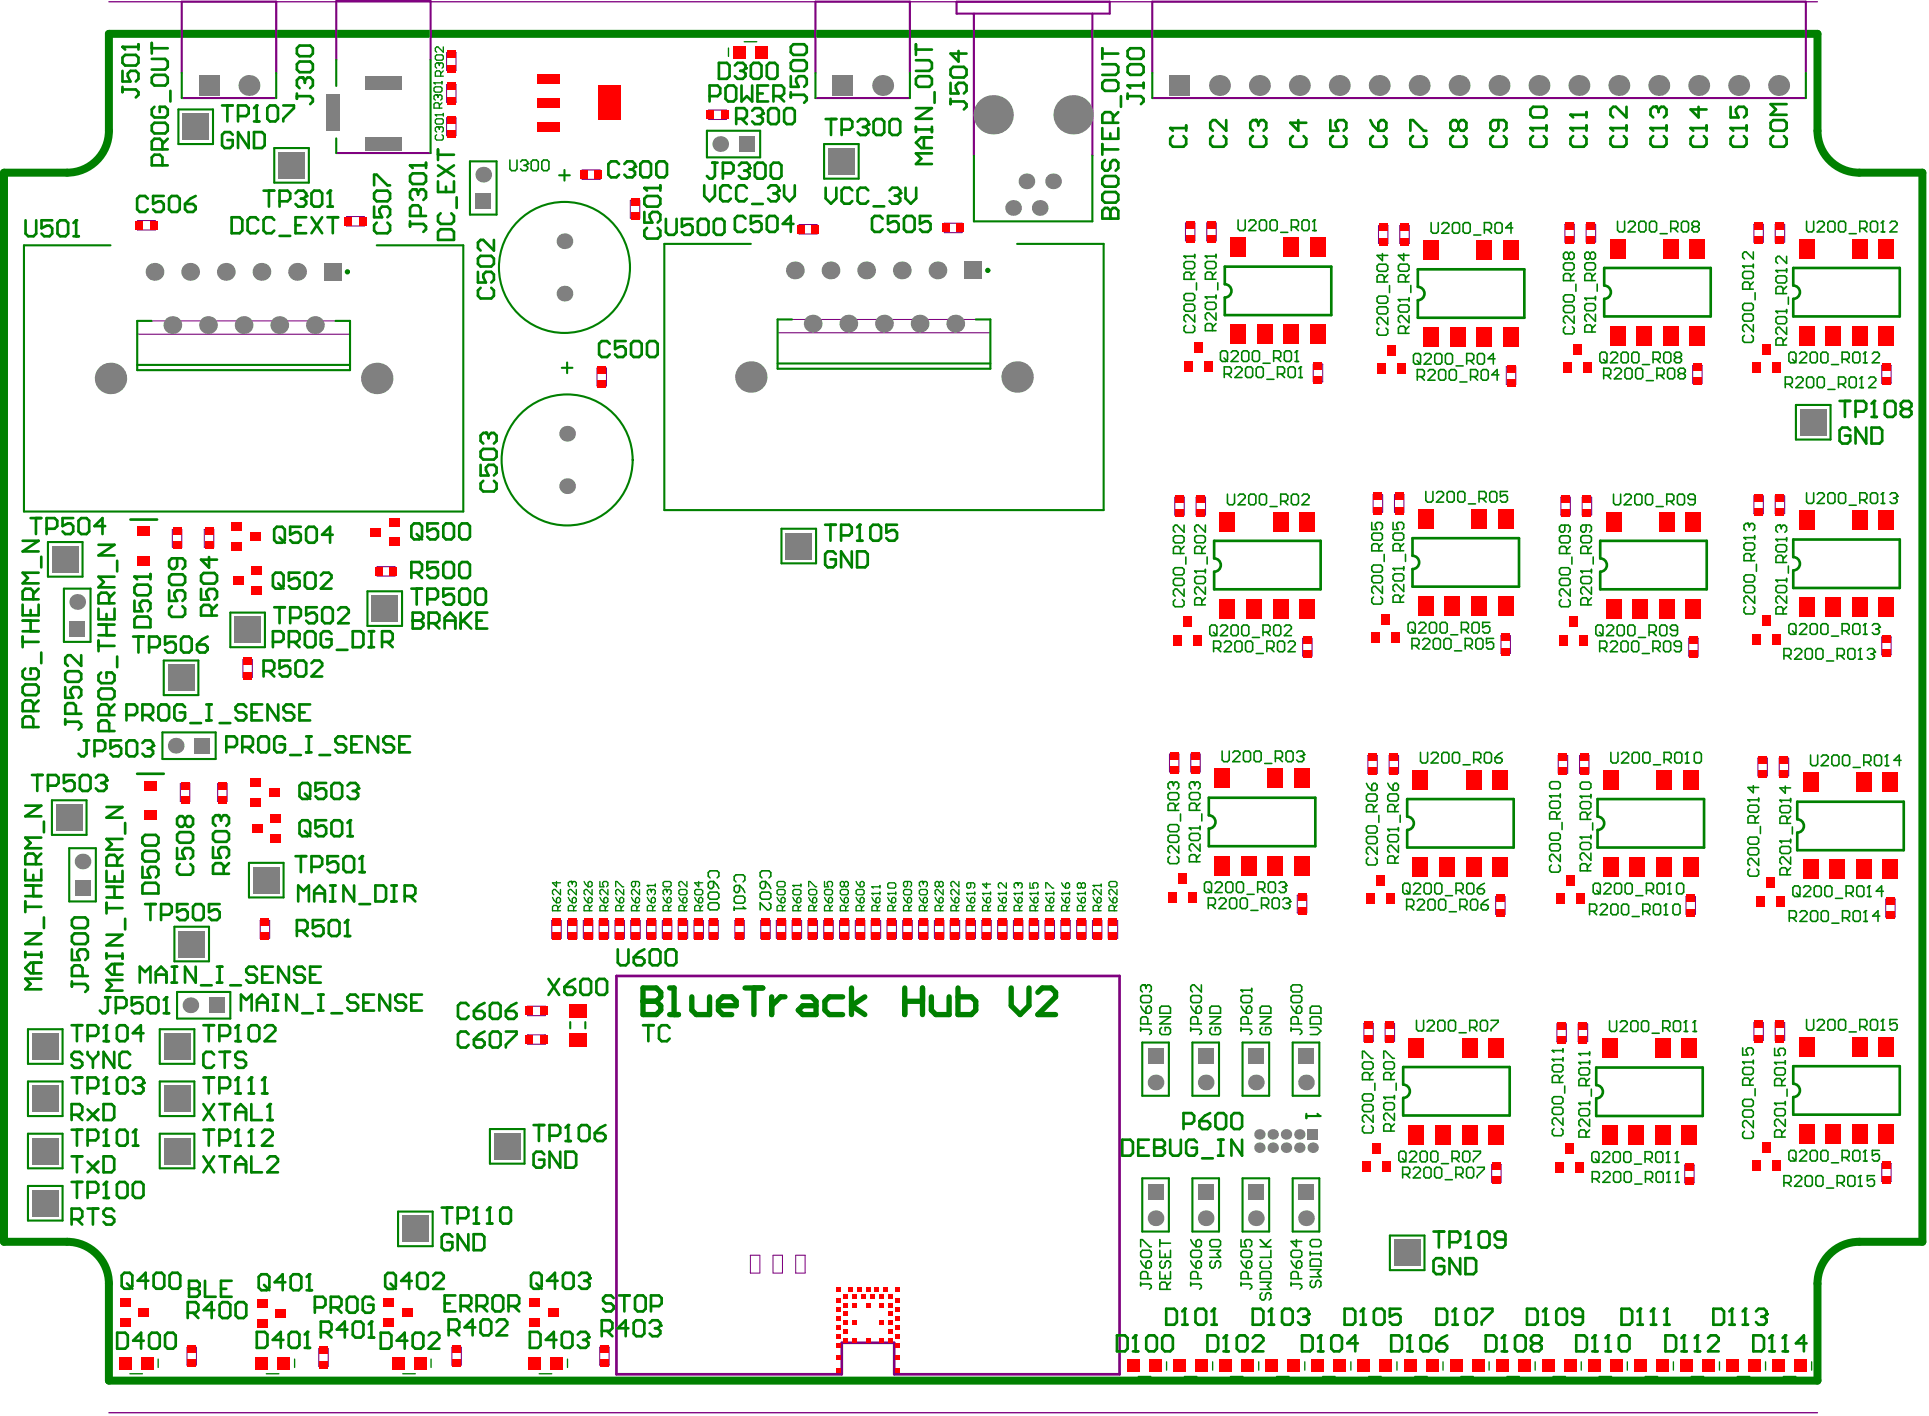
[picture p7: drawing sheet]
<svg xmlns="http://www.w3.org/2000/svg" width="612mm" height="449mm" viewBox="0 0 612 449" stroke-linecap="round" stroke-linejoin="round" font-family="sans-serif">
<path d="M34.6 10.7h542.4v30.8a13.3 13.3 0 0 0 13.3 13.3h20v339.3h-20a13.3 13.3 0 0 0-13.3 13.3v30.8h-542.4v-30.8a13.3 13.3 0 0 0-13.3-13.3h-20v-339.3h20a13.3 13.3 0 0 0 13.3-13.3z" fill="none" stroke="#008000" stroke-width="2.5"/>
<g fill="none" stroke="#800080" stroke-width=".33">
<path d="M141.8 16.7h3v5.7h-3zM141.8 37.4h3v5.7h-3zM141.8 26.8h3v5.7h-3zM225 34.9h5.6v3h-5.6zM184.8 53.9h5.7v3h-5.7zM43.7 70h5.6v3h-5.6zM110 68.7h5.7v3h-5.7zM200.1 63.6h3v5.7h-3zM253.7 71.3h5.7v3h-5.7zM299.8 70.8h5.7v3h-5.7zM376.4 70.8h3v5.6h-3zM383.1 70.8h3v5.6h-3z"/>
<path d="M437.6 71.6h3v5.7h-3zM444.4 71.6h3v5.7h-3zM496.8 71.2h3v5.7h-3zM503.6 71.2h3v5.7h-3zM556.8 71.2h3v5.7h-3zM563.6 71.2h3v5.7h-3zM43.6 101.9h67.5v15.6h-67.5zM43.6 106.1h67.5M189.5 116.8h3v5.7h-3zM246.9 101.4h67.5v15.6h-67.5zM246.9 105.6h67.5M416.9 115.6h3v5.6h-3z"/>
<path d="M478.2 116.4h3v5.7h-3zM537.4 116h3v5.6h-3zM597.4 116h3v5.6h-3zM373 157.8h3v5.7h-3zM379.7 157.8h3v5.7h-3zM436 157h3v5.6h-3zM442.7 157h3v5.6h-3zM495.6 157.8h2.9v5.7h-2.9zM502.3 157.8h3v5.7h-3zM556.8 157.4h3v5.6h-3zM563.6 157.4h3v5.6h-3zM54.7 168h3v5.7h-3z"/>
<path d="M64.9 168h3v5.7h-3zM119.7 179.8h5.7v3h-5.7zM77.1 209.4h3v5.6h-3zM413.6 202.6h3v5.7h-3zM476.5 201.8h3v5.6h-3zM536.1 202.6h3v5.7h-3zM597.4 202.2h3v5.6h-3zM371.3 239.4h3v5.6h-3zM378.1 239.4h2.9v5.6h-2.9zM434.3 239.8h3v5.6h-3zM441 239.8h3v5.6h-3zM494.7 239.8h3v5.6h-3z"/>
<path d="M501.5 239.8h3v5.6h-3zM57.3 248.7h2.9v5.7h-2.9zM69.1 248.7h3v5.7h-3zM558.1 240.6h3v5.7h-3zM564.9 240.6h3v5.7h-3zM82.6 292.2h3v5.6h-3zM175.2 292.2h3v5.6h-3zM180.2 292.2h3v5.6h-3zM185.2 292.2h3v5.6h-3zM190.2 292.2h3v5.6h-3zM195.2 292.2h3v5.6h-3zM200.3 292.2h3v5.6h-3z"/>
<path d="M205.3 292.2h3v5.6h-3zM210.3 292.2h3v5.6h-3zM215.3 292.2h3v5.6h-3zM220.3 292.2h3v5.6h-3zM225 292.2h3v5.6h-3zM233.3 292.2h3v5.6h-3zM241.5 292.2h3v5.6h-3zM246.5 292.2h3v5.6h-3zM251.5 292.2h3v5.6h-3zM256.5 292.2h3v5.6h-3zM261.5 292.2h3v5.6h-3zM266.6 292.2h2.9v5.6h-2.9z"/>
<path d="M271.6 292.2h3v5.6h-3zM276.6 292.2h3v5.6h-3zM281.6 292.2h3v5.6h-3zM286.6 292.2h3v5.6h-3zM291.6 292.2h3v5.6h-3zM296.7 292.2h3v5.6h-3zM301.7 292.2h3v5.6h-3zM306.7 292.2h3v5.6h-3zM311.7 292.2h3v5.6h-3zM316.7 292.2h3v5.6h-3zM321.7 292.2h3v5.6h-3zM326.8 292.2h3v5.6h-3z"/>
<path d="M331.8 292.2h3v5.6h-3zM336.8 292.2h3v5.6h-3zM341.8 292.2h3v5.6h-3zM346.8 292.2h3v5.6h-3zM351.8 292.2h3v5.6h-3zM411.9 284.1h3v5.7h-3zM474.8 284.6h3v5.6h-3zM535.3 284.6h3v5.6h-3zM598.7 285.4h3v5.7h-3zM167.5 319.4h5.7v3h-5.7zM167.5 328.5h5.7v2.9h-5.7zM433 324.8h3v5.7h-3z"/>
<path d="M439.8 324.8h3v5.7h-3zM494.3 325h3v5.6h-3zM501 325h3v5.6h-3zM556.8 324.6h3v5.6h-3zM563.6 324.6h3v5.6h-3zM473.6 369.6h3v5.7h-3zM534.9 369.8h3v5.6h-3zM597.4 369.3h3v5.7h-3zM238.2 398.4h3v5.7h-3zM245.4 398.4h3v5.7h-3zM252.6 398.4h3v5.7h-3zM59.4 427.6h3v5.7h-3z"/>
<path d="M101.2 428.1h3v5.6h-3zM143.5 427.6h3v5.7h-3zM190.4 427.6h3v5.7h-3z"/>
</g>
<path d="M195.7 309.8h159.7v126.4h-71.5v-10h-16.6v10h-71.6z" fill="none" stroke="#800080" stroke-width=".85"/>
<path d="M106.8 19v-18.7h29.9v18.7M303.7 .5h48.6v3.8h-48.6zM309.2 4.3v45.1M346.8 4.3v45.1M57.7 23.1v-22.6h30v22.6M57.7 31.1h30M258.9 23.1v-22.6h30v22.6M258.9 31.1h30M365.8 23.1v-22.6h207.5v22.6M365.8 31.1h207.5M106.8 48.6h29.9" fill="none" stroke="#800080" stroke-width=".67"/>
<path d="M34.6 .6h542.4M34.6 448.4h542.4" fill="none" stroke="#800080" stroke-width=".42"/>
<g fill="none" stroke="#008000" stroke-width=".42">
<path d="M231.3 15.2v2.7M236.3 13.2h4M138.6 30.1h-.4l-.4 .4v.9l.4 .4M139.5 34.3v-1.2l-.4-.5h-.9l-.4 .5v1.2h2.5M140.3 32.6l-.8 .9M41.2 436h4M50.2 431.4v2.6M84.5 436h4M93.5 431.4v2.6M127.9 436h4M136.8 431.4v2.6M171.2 436h4"/>
<path d="M180.2 431.4v2.6M361.4 436.9h4M370.4 432.2v2.7M376 436.9h4M385 432.2v2.7M390.6 436.9h4M399.6 432.2v2.7M405.3 436.9h4M414.2 432.2v2.7M419.9 436.9h4M428.9 432.2v2.7M434.5 436.9h4"/>
<path d="M443.5 432.2v2.7M449.1 436.9h4M458.1 432.2v2.7M463.8 436.9h4M472.8 432.2v2.7M478.4 436.9h4M487.4 432.2v2.7M493 436.9h4M502 432.2v2.7M507.7 436.9h4M516.6 432.2v2.7M522.3 436.9h4"/>
<path d="M531.3 432.2v2.7M536.9 436.9h4M545.9 432.2v2.7M551.5 436.9h4M560.5 432.2v2.7M566.2 436.9h4M575.2 432.2v2.7"/>
</g>
<g fill="none" stroke="#008000" stroke-width=".67">
<path d="M106.8 19v8.3M136.7 19v29.6M56.6 34.7h11v11h-11zM57.7 23.1v8M87.7 23.1v8M258.9 23.1v8M288.9 23.1v8M365.8 23.1v8M573.3 23.1v8M87.1 47h11v11h-11zM106.8 43.9v4.7M149.2 51.2h8.5v16.9h-8.5z"/>
<path d="M177.5 55.6h3.4M179.2 54v3.3M224.4 41.5h16.9v8.4h-16.9zM261.6 45.7h11v11h-11zM309.2 49.4v20.9h37.6v-20.9M35.1 77.9h-27.5v84.5h139.5v-84.5h-27.5M238.4 77.4h-27.5v84.5h139.5v-84.5h-27.5M43.6 115.8h67.5M48.1 101.9h-4.5v15.6h67.5v-15.6h-4.6M178.4 116.7h3.3M180.1 115.1v3.3M246.9 115.4h67.5"/>
<path d="M251.4 101.4h-4.5v15.6h67.5v-15.6h-4.6M570.2 128.5h11v11h-11zM15.2 172h11v11h-11zM248.1 167.8h11v11h-11zM20.3 186.8h8.4v16.9h-8.4zM73.1 194.4h11v11h-11zM116.7 187.7h10.9v11h-10.9zM52 209.6h11v11h-11zM51.6 232.5h16.9v8.4h-16.9zM16.5 254h11v11h-11zM22 269.2h8.4v16.9h-8.4zM79 273.9h11v11h-11z"/>
<path d="M55.4 294.1h11v11h-11zM56.2 314.8h16.9v8.5h-16.9zM8.9 326.7h11v11h-11zM50.7 326.7h11v11h-11zM181 324.4v2M185.8 324.4v2M362.6 330.9h8.5v16.9h-8.5zM378.6 330.9h8.4v16.9h-8.4zM394.5 330.9h8.4v16.9h-8.4zM410.4 330.9h8.5v16.9h-8.5zM8.9 343.3h11v10.9h-11zM8.9 359.8h11v11h-11z"/>
<path d="M50.7 343.3h11v10.9h-11zM50.7 359.8h11v11h-11zM155.5 358.4h11v10.9h-11zM8.9 376.4h11v11h-11zM362.6 374h8.5v16.9h-8.5zM378.6 374h8.4v16.9h-8.4zM394.5 374h8.4v16.9h-8.4zM410.4 374h8.5v16.9h-8.5zM126.4 384.6h11v10.9h-11zM441.3 392.2h10.9v10.9h-10.9z"/>
</g>
<g fill="none" stroke="#008000" stroke-width=".85">
<path d="M388.8 90.2v-5.6h33.9v15.4h-33.9v-5.6M450.1 91.1v-5.6h33.8v15.4h-33.8v-5.6M509.3 90.6v-5.5h33.8v15.3h-33.8v-5.5M569.3 90.6v-5.5h33.8v15.3h-33.8v-5.5M41.4 164.9h8.5M385.5 177.2v-5.5h33.8v15.3h-33.8v-5.5M448.4 176.4v-5.6h33.9v15.4h-33.9v-5.6M508 177.2v-5.5h33.9v15.3h-33.9v-5.5M569.3 176.8v-5.6h33.8v15.4h-33.8v-5.6M43.5 245.6h8.5M383.8 258.8v-5.6h33.8v15.4h-33.8v-5.6M446.8 259.2v-5.6h33.8v15.4h-33.8v-5.6"/>
<path d="M507.2 259.2v-5.6h33.8v15.4h-33.8v-5.6M570.6 260.1v-5.6h33.8v15.4h-33.8v-5.6M445.5 344.3v-5.6h33.8v15.4h-33.8v-5.6M506.8 344.4v-5.6h33.8v15.4h-33.8v-5.6M569.3 344v-5.6h33.8v15.4h-33.8v-5.6"/>
</g>
<circle cx="138.6" cy="30.1" r=".21" fill="#008000"/>
<path d="M137.8 28l.4-.4h1.7l.4 .4v.8l-.4 .4h-1.7l-.4-.4zM137.8 26.3h2.5M138.6 30.1l.5 .4M139.1 30.5v.4M139.1 30.5l.4-.4h.4l.4 .4v.9l-.4 .4M140.3 25.9v.8" fill="none" stroke="#008000" stroke-width=".42"/>
<circle cx="137.8" cy="26.3" r=".21" fill="#008000"/>
<path d="M137.8 26.3l.4 .4M138.6 42.8l-.4 .4v.8l.4 .5h1.7l.4-.5v-.8l-.4-.4M139.1 40.2h-.5l-.4 .5v.8l.4 .4" fill="none" stroke="#008000" stroke-width=".42"/>
<path d="M400.1 319.9l.6-.5h2.2l.6 .5v1.7h-3.4zM400.1 322.7h3.4l-3.4 2.3h3.4M400.7 326.1l-.6 .6v1.1l.6 .6h2.2l.6-.6v-1.1l-.6-.6h-1.1v1.1" fill="none" stroke="#008000" stroke-width=".51"/>
<circle cx="139.1" cy="40.2" r=".21" fill="#008000"/>
<path d="M138.2 38.1l.4-.4h1.7l.4 .4v.9l-.4 .4h-1.7l-.4-.4zM138.2 36.4h2.5M140.7 36v.9M139.1 40.2l.4 .5M139.5 40.7v.4M139.5 40.7l.4-.5h.4l.4 .5v.8l-.4 .4" fill="none" stroke="#008000" stroke-width=".42"/>
<circle cx="138.2" cy="36.4" r=".21" fill="#008000"/>
<path d="M139.1 20h-.5l-.4 .4v.8l.4 .4M138.2 36.4l.4 .5M139.9 24.2v-1.3l-.4-.4h-.9l-.4 .4v1.3h2.5M140.7 22.5l-.8 .8" fill="none" stroke="#008000" stroke-width=".42"/>
<circle cx="139.1" cy="20" r=".21" fill="#008000"/>
<g fill="none" stroke="#008000" stroke-width=".42">
<path d="M138.2 17.8l.4-.4h1.7l.4 .4v.9l-.4 .4h-1.7l-.4-.4zM139.1 20l.4 .4M140.7 14.9v1.7l-1.6-1.7h-.5l-.4 .4v.9l.4 .4M139.5 20.4v.4M139.5 20.4l.4-.4h.4l.4 .4v.8l-.4 .4M185.4 279.8l.5 .8 .8 .9M190.5 279.8v1.7h1.2l-.4-.9v-.4l.4-.4h.9l.4 .4v.9l-.4 .4M185.4 284.9l.5 .8 .8 .8M186.7 285.3l.4-.4h.5l.4 .4v.8l-.4 .4h-.9zM186.7 280.2l.4-.4h.5l.4 .4v.9l-.4 .4h-.9zM187.1 289.1v-1.3l-.4-.4h-.8l-.5 .4v1.3h2.6M188 282.3v1.7l-1.7-1.7h-.4l-.5 .4v.9l.5 .4"/>
<path d="M188 287.4l-.9 .8M190.5 284.9l.4 .8 .8 .8M191.7 285.3l.4-.4h.5l.4 .4v.8l-.4 .4h-.9zM192.1 289.1v-1.3l-.4-.4h-.8l-.4 .4v1.3h2.5M193 282.3v1.7l-1.7-1.7h-.4l-.4 .4v.9l.4 .4M193 287.4l-.9 .8M205.5 284.9l.4 .8 .9 .8M206.4 282.3h-.5l-.4 .4v.9l.4 .4M206.8 285.3l.4-.4h.4l.4 .4v.8l-.4 .4h-.8zM207.2 289.1v-1.3l-.4-.4h-.9l-.4 .4v1.3h2.5M208 287.4l-.8 .8"/>
</g>
<circle cx="206.4" cy="282.3" r=".21" fill="#008000"/>
<path d="M205.5 281.1h2.5M206.4 282.3l.4 .4M206.8 282.7v.5M206.8 282.7l.4-.4h.4l.4 .4v.9l-.4 .4M208 280.6v.9" fill="none" stroke="#008000" stroke-width=".42"/>
<circle cx="205.5" cy="281.1" r=".21" fill="#008000"/>
<path d="M205.5 281.1l.4 .4M210.5 284.9l.4 .8 .9 .8M211.4 282.3h-.5l-.4 .4v.9l.4 .4M211.8 285.3l.4-.4h.4l.5 .4v.8l-.5 .4h-.8zM212.2 289.1v-1.3l-.4-.4h-.9l-.4 .4v1.3h2.6M213.1 287.4l-.9 .8" fill="none" stroke="#008000" stroke-width=".42"/>
<circle cx="211.4" cy="282.3" r=".21" fill="#008000"/>
<g fill="none" stroke="#008000" stroke-width=".42">
<path d="M210.5 280.2l.4-.4h1.7l.5 .4v.9l-.5 .4h-1.7l-.4-.4zM211.4 282.3l.4 .4M211.8 282.7v.5M211.8 282.7l.4-.4h.4l.5 .4v.9l-.5 .4M246.7 282.7l.4-.4h1.7l.4 .4v.9l-.4 .4h-1.7l-.4-.4zM246.7 280.2l.4-.4h1.7l.4 .4v.9l-.4 .4h-1.7l-.4-.4zM246.7 284.9l.4 .8 .9 .8M248 285.3l.4-.4h.4l.4 .4v.8l-.4 .4h-.8zM248.4 289.1v-1.3l-.4-.4h-.9l-.4 .4v1.3h2.5M249.2 287.4l-.8 .8M251.7 282.7l.5-.4h1.6l.5 .4v.9l-.5 .4h-1.6l-.5-.4zM251.7 284.9l.5 .8 .8 .8"/>
<path d="M251.7 281.1h2.6M253 285.3l.4-.4h.4l.5 .4v.8l-.5 .4h-.8zM253.4 289.1v-1.3l-.4-.4h-.8l-.5 .4v1.3h2.6M254.3 287.4l-.9 .8M254.3 280.6v.9"/>
</g>
<path d="M225.4 278.7l-.5-.6v-1.1l.5-.6h2.3l.5 .6v1.1l-.5 .6M226.5 279.8l1.2 1.1 .5 1.1M224.9 280.3l.5-.5h1.1v1.7l-.5 .5h-.6l-.5-.5zM225.4 283.2h2.3l.5 .5v1.1l-.5 .6h-2.3l-.5-.6v-1.1zM225.4 286.5h2.3l.5 .6v1.1l-.5 .6h-2.3l-.5-.6v-1.1z" fill="none" stroke="#008000" stroke-width=".51"/>
<circle cx="251.7" cy="281.1" r=".21" fill="#008000"/>
<g fill="none" stroke="#008000" stroke-width=".42">
<path d="M271.8 279.8l.4 .8 .9 .9M288.1 279.8v1.3l-.4 .4h-.4l-.4-.4v-.9l.4-.4h1.7l.4 .4v.9l-.4 .4M292.7 279.8h-.4l-.4 .4v.9l.4 .4M251.7 281.1l.5 .4M266.8 282.7l.4-.4h1.7l.4 .4v.9l-.4 .4h-1.7l-.4-.4zM266.8 284.9l.4 .8 .8 .8M268 280.2l-.4-.4h-.4l-.4 .4v.9l.4 .4h.4l.4-.4M268 285.3l.5-.4h.4l.4 .4v.8l-.4 .4h-.9zM268 280.2l.5-.4h.4l.4 .4v.9l-.4 .4h-.4l-.5-.4M268 280.2v.9M268.5 289.1v-1.3l-.5-.4h-.8l-.4 .4v1.3h2.5M269.3 287.4l-.8 .8"/>
<path d="M271.8 282.7l.4-.4h1.7l.4 .4v.9l-.4 .4h-1.7l-.4-.4zM271.8 284.9l.4 .8 .9 .8M273.1 285.3l.4-.4h.4l.4 .4v.8l-.4 .4h-.8zM273.1 280.2l.4-.4h.4l.4 .4v.9l-.4 .4h-.8zM273.5 289.1v-1.3l-.4-.4h-.9l-.4 .4v1.3h2.5M274.3 287.4l-.8 .8M286.9 282.7l.4-.4h1.7l.4 .4v.9l-.4 .4h-1.7l-.4-.4zM286.9 284.9l.4 .8 .8 .8M288.1 285.3l.4-.4h.5l.4 .4v.8l-.4 .4h-.9zM288.5 289.1v-1.3l-.4-.4h-.8l-.4 .4v1.3h2.5M289.4 287.4l-.9 .8M291.9 282.7l.4-.4h1.7l.4 .4v.9l-.4 .4h-1.7l-.4-.4z"/>
<path d="M291.9 284.9l.4 .8 .8 .8M293.1 285.3l.5-.4h.4l.4 .4v.8l-.4 .4h-.9zM293.6 289.1v-1.3l-.5-.4h-.8l-.4 .4v1.3h2.5M294.4 287.4l-.8 .8"/>
</g>
<circle cx="292.7" cy="279.8" r=".21" fill="#008000"/>
<path d="M292.7 279.8l.4 .4M293.1 280.2v.4M293.1 280.2l.5-.4h.4l.4 .4v.9l-.4 .4M306.9 284.9l.4 .8 .9 .8M306.9 283.6h2.6M308.2 285.3l.4-.4h.4l.5 .4v.8l-.5 .4h-.8zM308.6 289.1v-1.3l-.4-.4h-.9l-.4 .4v1.3h2.6M309.5 287.4l-.9 .8M309.5 283.2v.8" fill="none" stroke="#008000" stroke-width=".42"/>
<circle cx="306.9" cy="283.6" r=".21" fill="#008000"/>
<path d="M306.9 283.6l.4 .4M308.2 280.2v1.3l-.4 .4h-.5l-.4-.4v-.9l.4-.4h1.7l.5 .4v.9l-.5 .4M311.9 284.9l.5 .8 .8 .8M311.9 283.6h2.6M313.2 285.3l.4-.4h.5l.4 .4v.8l-.4 .4h-.9zM313.6 289.1v-1.3l-.4-.4h-.8l-.5 .4v1.3h2.6M314.5 287.4l-.9 .8M314.5 283.2v.8" fill="none" stroke="#008000" stroke-width=".42"/>
<circle cx="311.9" cy="283.6" r=".21" fill="#008000"/>
<path d="M311.9 283.6l.5 .4M313.2 280.2v1.7l-1.3-1.3h2.6M327 284.9l.4 .8 .9 .8M327 283.6h2.5M328.3 285.3l.4-.4h.4l.4 .4v.8l-.4 .4h-.8zM328.7 289.1v-1.3l-.4-.4h-.9l-.4 .4v1.3h2.5M329.5 287.4l-.8 .8M329.5 283.2v.8" fill="none" stroke="#008000" stroke-width=".42"/>
<circle cx="327" cy="283.6" r=".21" fill="#008000"/>
<path d="M327 283.6l.4 .4M327 280.2v1.7h1.3l-.5-1.3 .5-.4h.8l.4 .4v.9l-.4 .4M332 284.9l.4 .8 .9 .8M332 283.6h2.5M333.3 285.3l.4-.4h.4l.4 .4v.8l-.4 .4h-.8zM333.7 289.1v-1.3l-.4-.4h-.9l-.4 .4v1.3h2.5M334.5 287.4l-.8 .8M334.5 283.2v.8" fill="none" stroke="#008000" stroke-width=".42"/>
<circle cx="332" cy="283.6" r=".21" fill="#008000"/>
<path d="M332 283.6l.4 .4M332 281.9v-1.7h.4l1.7 1.7h.4M347.1 284.9l.4 .8 .8 .8M347.1 281.1h2.5M348.3 285.3l.5-.4h.4l.4 .4v.8l-.4 .4h-.9zM348.8 289.1v-1.3l-.5-.4h-.8l-.4 .4v1.3h2.5M349.6 282.3v1.7l-1.7-1.7h-.4l-.4 .4v.9l.4 .4M349.6 287.4l-.8 .8M349.6 280.6v.9" fill="none" stroke="#008000" stroke-width=".42"/>
<circle cx="347.1" cy="281.1" r=".21" fill="#008000"/>
<path d="M347.1 281.1l.4 .4M352.1 280.2l.4-.4h1.7l.4 .4v.9l-.4 .4h-1.7l-.4-.4zM352.1 284.9l.4 .8 .8 .8M353.3 285.3l.5-.4h.4l.4 .4v.8l-.4 .4h-.9zM353.8 289.1v-1.3l-.5-.4h-.8l-.4 .4v1.3h2.5M354.6 282.3v1.7l-1.7-1.7h-.4l-.4 .4v.9l.4 .4M354.6 287.4l-.8 .8" fill="none" stroke="#008000" stroke-width=".42"/>
<g fill="none" stroke="#008000" stroke-width=".51">
<path d="M372.5 170.6l.6-.5h2.3l.5 .5v1.1l-.5 .6h-2.3l-.6-.6zM374.8 175.7v-1.7l-.6-.6h-1.1l-.6 .6v1.7h3.4M375.9 166.7v2.2l-2.2-2.2h-.6l-.6 .5v1.2l.6 .5M375.9 173.4l-1.1 1.2M376.5 176.8v2.3M372.5 180.8l.6-.6h2.3l.5 .6v1.1l-.5 .5h-2.3l-.6-.5zM372.5 184.1l.6-.5h2.3l.5 .5v1.2l-.5 .5h-2.3l-.6-.5zM373.1 190.3l-.6 .6v1.1l.6 .6h2.3l.5-.6v-1.1l-.5-.6M375.9 186.9v2.3l-2.2-2.3h-.6l-.6 .6v1.1l.6 .6M379.3 183.5l.6-.5h2.2l.6 .5v1.2l-.6 .5h-2.2l-.6-.5zM379.3 181.3h3.4M381.6 192v-1.7l-.6-.6h-1.1l-.6 .6v1.7h3.4"/>
<path d="M382.7 186.4v2.2l-2.3-2.2h-.5l-.6 .5v1.1l.6 .6M382.7 189.7l-1.1 1.2M382.7 180.7v1.2"/>
</g>
<circle cx="379.3" cy="181.3" r=".25" fill="#008000"/>
<g fill="none" stroke="#008000" stroke-width=".51">
<path d="M379.3 170.6l.6-.6h2.2l.6 .6v1.1l-.6 .6h-2.2l-.6-.6zM381.6 175.7v-1.7l-.6-.6h-1.1l-.6 .6v1.7h3.4M382.7 166.6v2.3l-2.3-2.3h-.5l-.6 .6v1.1l.6 .6M382.7 173.4l-1.1 1.1M383.2 176.8v2.2M379.3 181.3l.6 .6M394 316.5l.6-.5h2.2l.6 .5v1.2l-.6 .5h-2.2l-.6-.5zM394 319.4l.6 1.1 1.1 1.1M394 314.3h3.4M395.7 319.9l.6-.5h.5l.6 .5v1.1l-.6 .6h-1.1zM397.4 313.7v1.2M394 326.1v1.1"/>
<path d="M394 326.7h2.8l.6 .5v.6l-.6 .6M396.3 325v-1.7l-.6-.6h-1.1l-.6 .6v1.7h3.4M394 393.5v2.2h1.7l-.6-1.1v-.6l.6-.5h1.1l.6 .5v1.2l-.6 .5M394 397.4l.6-.6h2.2l.6 .6v1.1l-.6 .6h-2.2l-.6-.6zM394 407v1.1M394 407.5h2.8l.6 .6v.6l-.6 .5M394 400.2l.6 1.1 1.1 1.2M395.7 400.8l.6-.6h.5l.6 .6v1.1l-.6 .6h-1.1zM396.3 405.9v-1.7l-.6-.6h-1.1l-.6 .6v1.7h3.4"/>
</g>
<circle cx="394" cy="314.3" r=".25" fill="#008000"/>
<g fill="none" stroke="#008000" stroke-width=".51">
<path d="M433.8 252.6l.6-.6h2.2l.6 .6v1.1l-.6 .6h-2.2l-.6-.6zM433.8 248.6l.6 1.2 1.1 1.1M436.1 257.6v-1.6l-.6-.6h-1.1l-.6 .6v1.6h3.4M436.1 248.6h.5l.6 .6v1.1l-.6 .6h-1.1v-1.7zM437.2 255.4l-1.1 1.1M437.8 258.8v2.2M433.8 262.7l.6-.5h2.2l.6 .5v1.1l-.6 .6h-2.2l-.6-.6zM433.8 266.1l.6-.6h2.2l.6 .6v1.1l-.6 .6h-2.2l-.6-.6zM434.4 272.3l-.6 .6v1.1l.6 .5h2.2l.6-.5v-1.1l-.6-.6M437.2 268.9v2.3l-2.3-2.3h-.5l-.6 .6v1.1l.6 .6M440.6 265.5l.5-.6h2.3l.6 .6v1.1l-.6 .6h-2.3l-.5-.6zM440.6 263.3h3.4"/>
<path d="M442.8 274v-1.7l-.5-.6h-1.2l-.5 .6v1.7h3.4M444 268.3v2.3l-2.3-2.3h-.6l-.5 .6v1.1l.5 .6M444 271.7l-1.2 1.1M444 262.7v1.1M394 314.3l.6 .6M400.1 395.7h3.4M400.1 393.5l2.2 2.2M403.5 396.8v2.3h-3.4M403.5 393.5l-1.7 1.7M400.1 404.2l.6-.6h2.2l.6 .6v1.7h-3.4zM400.1 407h3.4l-1.2 1.1 1.2 1.1h-3.4M400.7 410.4l-.6 .5v1.1l.6 .6h.5l.6-.6v-1.1l.5-.5h.6l.6 .5v1.1l-.6 .6"/>
<path d="M400.7 400.2l-.6 .6v1.1l.6 .6h2.2l.6-.6v-1.1l-.6-.6"/>
</g>
<circle cx="440.6" cy="263.3" r=".25" fill="#008000"/>
<g fill="none" stroke="#008000" stroke-width=".51">
<path d="M495.1 170.6l.6-.5h2.2l.6 .5v1.1l-.6 .6h-2.2l-.6-.6zM496.8 166.7v1.7l-.6 .5h-.5l-.6-.5v-1.2l.6-.5h2.2l.6 .5v1.2l-.6 .5M497.4 175.7v-1.7l-.6-.6h-1.1l-.6 .6v1.7h3.4M498.5 173.4l-1.1 1.2M499.1 176.8v2.3M495.1 180.8l.6-.6h2.2l.6 .6v1.1l-.6 .5h-2.2l-.6-.5zM495.1 184.1l.6-.5h2.2l.6 .5v1.2l-.6 .5h-2.2l-.6-.5zM495.7 190.3l-.6 .6v1.1l.6 .6h2.2l.6-.6v-1.1l-.6-.6M498.5 186.9v2.3l-2.3-2.3h-.5l-.6 .6v1.1l.6 .6M440.6 252.6l.5-.6h2.3l.6 .6v1.1l-.6 .5h-2.3l-.5-.5zM440.6 248.6l.5 1.1 1.2 1.2M442.3 249.2l.5-.6h.6l.6 .6v1.1l-.6 .6h-1.1z"/>
<path d="M442.8 257.6v-1.7l-.5-.5h-1.2l-.5 .5v1.7h3.4M444 255.4l-1.2 1.1M444.5 258.7v2.3M440.6 263.3l.5 .5M501.7 268l.6-.6h2.2l.6 .6v1.1l-.6 .5h-2.2l-.6-.5zM501.7 265.7h3.4M504 276.4v-1.7l-.6-.6h-1.1l-.6 .6v1.7h3.4M505.1 270.8v2.2l-2.3-2.2h-.5l-.6 .5v1.2l.6 .5M505.1 274.1l-1.1 1.2M505.1 265.1v1.2"/>
</g>
<circle cx="501.7" cy="265.7" r=".25" fill="#008000"/>
<path d="M501.7 255l.6-.6h2.2l.6 .6v1.1l-.6 .6h-2.2l-.6-.6zM501.7 252.7h3.4M505.1 257.8l-1.1 1.1M505.1 252.2v1.1M501.7 265.7l.6 .6M504 260.1v-1.7l-.6-.6h-1.1l-.6 .6v1.7h3.4M505.6 261.2v2.2" fill="none" stroke="#008000" stroke-width=".51"/>
<circle cx="501.7" cy="252.7" r=".25" fill="#008000"/>
<path d="M501.9 183.5l.5-.5h2.3l.6 .5v1.2l-.6 .5h-2.3l-.5-.5zM501.9 181.3h3.4M504.1 192v-1.7l-.5-.6h-1.2l-.5 .6v1.7h3.4M505.3 186.4v2.2l-2.3-2.2h-.6l-.5 .5v1.1l.5 .6M505.3 189.7l-1.2 1.2M505.3 180.7v1.2M501.7 252.7l.6 .6M501.7 248.8l.6-.6h2.2l.6 .6v1.1l-.6 .6h-2.2l-.6-.6z" fill="none" stroke="#008000" stroke-width=".51"/>
<circle cx="501.9" cy="181.3" r=".25" fill="#008000"/>
<g fill="none" stroke="#008000" stroke-width=".51">
<path d="M501.9 170.6l.5-.6h2.3l.6 .6v1.1l-.6 .6h-2.3l-.5-.6zM503.6 166.6v1.7l-.6 .6h-.6l-.5-.6v-1.1l.5-.6h2.3l.6 .6v1.1l-.6 .6M504.1 175.7v-1.7l-.5-.6h-1.2l-.5 .6v1.7h3.4M505.3 173.4l-1.2 1.1M505.8 176.8v2.2M501.9 181.3l.5 .6M555 256.1l.5-.5h2.3l.5 .5v1.2l-.5 .5h-2.3l-.5-.5zM555 253.9h3.3M558.3 253.3v1.1M558.3 258.9l-1.1 1.2M555 266.3l.5-.6h2.3l.5 .6v1.1l-.5 .6h-2.3l-.5-.6zM555 269.6l.5-.5h2.3l.5 .5v1.2l-.5 .5h-2.3l-.5-.5z"/>
<path d="M555.5 275.8l-.5 .6v1.1l.5 .6h2.3l.5-.6v-1.1l-.5-.6M557.2 261.2v-1.7l-.6-.6h-1.1l-.5 .6v1.7h3.3M558.3 272.5v2.2l-2.2-2.2h-.6l-.5 .5v1.1l.5 .6M558.9 262.3v2.3"/>
</g>
<circle cx="555" cy="253.9" r=".25" fill="#008000"/>
<path d="M555 253.9l.5 .5M556.6 249.4v2.2l-1.6-1.7h3.3M501.3 352.5l.5-.6h2.3l.6 .6v1.1l-.6 .5h-2.3l-.5-.5zM501.3 350.2h3.4M504.7 355.3v2.2l-2.3-2.2h-.6l-.5 .5v1.2l.5 .5M504.7 358.6l-1.2 1.2M504.7 349.6v1.2M503.5 360.9v-1.7l-.5-.6h-1.2l-.5 .6v1.7h3.4" fill="none" stroke="#008000" stroke-width=".51"/>
<circle cx="501.3" cy="350.2" r=".25" fill="#008000"/>
<path d="M501.3 339.5l.5-.6h2.3l.6 .6v1.1l-.6 .6h-2.3l-.5-.6zM501.3 337.2h3.4M504.7 336.7v1.1M501.3 350.2l.5 .6M503.5 344.6v-1.7l-.5-.6h-1.2l-.5 .6v1.7h3.4M504.7 342.3l-1.2 1.1M505.2 345.7v2.2" fill="none" stroke="#008000" stroke-width=".51"/>
<circle cx="501.3" cy="337.2" r=".25" fill="#008000"/>
<path d="M501.3 337.2l.5 .6M501.3 334.4h3.4M504.7 333.9v1.1" fill="none" stroke="#008000" stroke-width=".51"/>
<circle cx="501.3" cy="334.4" r=".25" fill="#008000"/>
<path d="M501.3 334.4l.5 .6" fill="none" stroke="#008000" stroke-width=".51"/>
<path d="M414.7 353.5v1.4M414.7 354.2h4.3" fill="none" stroke="#008000" stroke-width=".68"/>
<circle cx="419" cy="354.2" r=".34" fill="#008000"/>
<path d="M418.3 353.5l.7 .7" fill="none" stroke="#008000" stroke-width=".68"/>
<g fill="none" stroke="#008000" stroke-width=".85">
<path d="M130.6 167l.8-.9h1.7l.9 .9v3.4l-.9 .8h-1.7l-.8-.8zM132.3 169.5l1.7 1.7M139.1 166.1h-3.4v2.6l1.7-.9h.8l.9 .9v1.7l-.9 .8h-1.7l-.8-.8M140.7 167l.9-.9h1.7l.8 .9v3.4l-.8 .8h-1.7l-.9-.8zM145.8 167l.9-.9h1.6l.9 .9v3.4l-.9 .8h-1.6l-.9-.8zM20.7 213.9l.9-.9h3.3l.9 .9v1.7l-.9 .8h-3.3l-.9-.8zM20.7 218.1v3.4h2.5l-.8-1.7v-.9l.8-.8h1.7l.9 .8v1.7l-.9 .9M25.8 208v3.3l-3.4-3.3h-.8l-.9 .8v1.7l.9 .8M20.7 228.2v1.7M20.7 229.1h4.2l.9 .8v.9l-.9 .8M24.1 226.5v-2.5l-.9-.8h-1.6l-.9 .8v2.5h5.1M45.2 265.8l.9-.8h3.4l.8 .8v1.7l-.8 .9h-3.4l-.9-.9z"/>
<path d="M45.2 270.9l.9-.8h3.4l.8 .8v1.7l-.8 .8h-3.4l-.9-.8zM45.2 275.1v3.4h2.6l-.9-1.7v-.8l.9-.9h1.7l.8 .9v1.7l-.8 .8M45.2 281l.9-.8h3.4l.8 .8v2.6h-5.1zM26.1 334.7l-.8-.8h-1.7l-.9 .8v.8l.9 .9h1.7l.8 .8v.9l-.8 .8h-1.7l-.9-.8M27.8 333.9v.8l1.7 1.7M29.5 336.4v2.5M31.2 333.9v.8l-1.7 1.7M36.3 333.9v5l-3.4-5v5M41.3 334.7l-.8-.8h-1.7l-.9 .8v3.4l.9 .8h1.7l.8-.8M22.7 353.8h2.6l.8-.8v-1.7l-.8-.9h-2.6v5.1M24.4 353.8l1.7 1.7M27.8 352.1l3.4 3.4"/>
<path d="M31.2 352.1l-3.4 3.4M32.9 350.4h2.5l.9 .9v3.4l-.9 .8h-2.5zM22.7 387h2.6l.8-.9v-1.6l-.8-.9h-2.6v5.1M24.4 387l1.7 1.7M27.8 383.6h3.4M29.5 383.6v5.1M36.3 384.5l-.9-.9h-1.7l-.8 .9v.8l.8 .8h1.7l.9 .9v.8l-.9 .9h-1.7l-.8-.9M100 415h2.5l.8-.9v-1.7l-.8-.8h-2.5v5.1M105 415h2.6l.8-.9v-1.7l-.8-.8h-2.6v5.1M106.7 415l1.7 1.7M110.1 412.4l.8-.8h1.7l.9 .8v3.4l-.9 .9h-1.7l-.8-.9zM118.5 412.4l-.8-.8h-1.7l-.8 .8v3.4l.8 .9h1.7l.8-.9v-1.7h-1.6"/>
</g>
<path d="M161.9 50.8v2.8l.5 .6h1.2l.5-.6v-2.8M165.3 51.4l.5-.6h1.1l.6 .6v.5" fill="none" stroke="#008000" stroke-width=".51"/>
<circle cx="167.5" cy="51.9" r=".25" fill="#008000"/>
<path d="M166.4 52.5h.5M166.9 52.5l.6 .5v.6l-.6 .6h-1.1l-.5-.6M167.5 51.9l-.6 .6M168.6 51.4l.6-.6h1.1l.6 .6v2.2l-.6 .6h-1.1l-.6-.6zM172 51.4l.6-.6h1.1l.6 .6v2.2l-.6 .6h-1.1l-.6-.6z" fill="none" stroke="#008000" stroke-width=".51"/>
<path d="M233.7 37.7h2.6l.8-.8v-1.7l-.8-.9h-2.6v5.1M235.4 37.7l1.7 1.7M238.8 35.2l.8-.9h1.7l.9 .9v.8" fill="none" stroke="#008000" stroke-width=".85"/>
<circle cx="242.2" cy="36" r=".42" fill="#008000"/>
<path d="M240.5 36.9h.8M241.3 36.9l.9 .8v.8l-.9 .9h-1.7l-.8-.9M242.2 36l-.9 .9M243.9 35.2l.8-.9h1.7l.9 .9v3.3l-.9 .9h-1.7l-.8-.9zM248.9 35.2l.9-.9h1.7l.8 .9v3.3l-.8 .9h-1.7l-.9-.9zM262 166.6h3.3M263.7 166.6v5M267 169.9h2.6l.8-.8v-1.7l-.8-.8h-2.6v5M272.1 171.6h1.7M273 166.6v5" fill="none" stroke="#008000" stroke-width=".85"/>
<circle cx="273" cy="166.6" r=".42" fill="#008000"/>
<path d="M262.1 37.8h3.4M263.8 37.8v5.1M272.3 38.6l.8-.8h1.7l.9 .8v.9M267.2 41.2h2.5l.9-.9v-1.7l-.9-.8h-2.5v5.1M273 166.6l-.9 .8M277.2 166.6h1.7l.8 .8v3.4l-.8 .8h-1.7l-.9-.8v-3.4zM284.8 166.6h-3.4v2.5l1.7-.9h.8l.9 .9v1.7l-.9 .8h-1.7l-.8-.8" fill="none" stroke="#008000" stroke-width=".85"/>
<circle cx="275.7" cy="39.5" r=".42" fill="#008000"/>
<path d="M275.7 39.5l-.9 .8M277.3 38.6l.9-.8h1.7l.8 .8v3.4l-.8 .9h-1.7l-.9-.9zM282.4 38.6l.9-.8h1.7l.8 .8v3.4l-.8 .9h-1.7l-.9-.9zM274 40.3h.8M274.8 40.3l.9 .9v.8l-.9 .9h-1.7l-.8-.9M370.3 415.4h2.5l.8 .8v3.4l-.8 .9h-2.5zM376.2 415.4v5.1M375.3 420.5h1.7" fill="none" stroke="#008000" stroke-width=".85"/>
<circle cx="376.2" cy="415.4" r=".42" fill="#008000"/>
<path d="M376.2 415.4l-.9 .8M379.5 416.2l.9-.8h1.7l.8 .8v3.4l-.8 .9h-1.7l-.9-.9zM385.5 415.4v5.1M384.6 420.5h1.7" fill="none" stroke="#008000" stroke-width=".85"/>
<circle cx="385.5" cy="415.4" r=".42" fill="#008000"/>
<path d="M375.7 356.7h2.6l.8-.9v-1.7l-.8-.8h-2.6v5.1M380.8 355.8h2.6l.8 .9v.8l-.8 .9h-1.7l-.9-.9zM384.2 353.3l-1.7 .8-1.7 1.7M385.9 354.1l.8-.8h1.7l.9 .8v3.4l-.9 .9h-1.7l-.8-.9zM391 354.1l.8-.8h1.7l.8 .8v3.4l-.8 .9h-1.7l-.8-.9zM385.5 415.4l-.9 .8M397.7 415.4h2.6l.8 .8v3.4l-.8 .9h-2.6zM403.6 415.4v5.1M402.8 420.5h1.7" fill="none" stroke="#008000" stroke-width=".85"/>
<path d="M384.1 319.9l.6-.5h2.2l.6 .5v1.7h-3.4zM384.1 322.7h3.4l-3.4 2.3h3.4M384.7 326.1l-.6 .6v1.1l.6 .6h2.2l.6-.6v-1.1l-.6-.6h-1.1v1.1" fill="none" stroke="#008000" stroke-width=".51"/>
<circle cx="403.6" cy="415.4" r=".42" fill="#008000"/>
<path d="M403.6 415.4l-.8 .8M407 416.2l.9-.8h1.7l.8 .8v3.4l-.8 .9h-1.7l-.9-.9zM412.1 416.2l.8-.8h1.7l.9 .8v.9" fill="none" stroke="#008000" stroke-width=".85"/>
<circle cx="415.5" cy="417.1" r=".42" fill="#008000"/>
<path d="M413.8 417.9h.8M414.6 417.9l.9 .9v.8l-.9 .9h-1.7l-.8-.9M415.5 417.1l-.9 .8M426.9 415.4h2.5l.9 .8v3.4l-.9 .9h-2.5zM432.8 415.4v5.1M432 420.5h1.6" fill="none" stroke="#008000" stroke-width=".85"/>
<path d="M416 319.9l.5-.5h2.3l.6 .5v1.7h-3.4zM416 326.1h2.2l1.2 1.1-1.2 1.2h-2.2M416 323.3l.5-.6h2.3l.6 .6v1.7h-3.4z" fill="none" stroke="#008000" stroke-width=".51"/>
<circle cx="432.8" cy="415.4" r=".42" fill="#008000"/>
<path d="M432.8 415.4l-.8 .8M436.2 416.2l.8-.8h1.7l.9 .8v3.4l-.9 .9h-1.7l-.8-.9zM444.6 415.4h-3.3v2.5l1.6-.8h.9l.8 .8v1.7l-.8 .9h-1.7l-.8-.9M456.1 415.4h2.5l.8 .8v3.4l-.8 .9h-2.5zM462 415.4v5.1M461.1 420.5h1.7" fill="none" stroke="#008000" stroke-width=".85"/>
<circle cx="462" cy="415.4" r=".42" fill="#008000"/>
<path d="M463.6 399.3v5.1l-3.4-5.1v5.1M465.3 399.3h2.5l.8 .9v3.4l-.8 .8h-2.5zM458.5 400.2l-.8-.9h-1.7l-.9 .9v3.4l.9 .8h1.7l.8-.8v-1.7h-1.7M462 415.4l-.9 .8M465.3 416.2l.9-.8h1.7l.8 .8v3.4l-.8 .9h-1.7l-.9-.9zM470.4 415.4h3.4v.8l-3.4 3.4v.9M484.8 415.4h2.5l.9 .8v3.4l-.9 .9h-2.5zM490.7 415.4v5.1M489.9 420.5h1.7" fill="none" stroke="#008000" stroke-width=".85"/>
<circle cx="490.7" cy="415.4" r=".42" fill="#008000"/>
<g fill="none" stroke="#008000" stroke-width=".85">
<path d="M7.2 171.6h5.1l-5.1 3.4h5.1M13.1 176.7v3.4M31.3 172.9h5l-5 3.4h5M37.2 178v3.4M56.2 177.2v2.5l-.8 .9h-.9l-.8-.9v-1.6l.8-.9h3.4l.9 .9v1.6l-.9 .9M66.4 176.8v3.4l-2.6-2.6h5.1M7.2 191.9v3.4h5.1v-3.4M7.2 197h5.1M9.7 193.6v1.7M9.7 197v3.4M10.6 190.2v-2.5l-.9-.9h-1.7l-.8 .9v2.5h5.1M12.3 186.8l-1.7 1.7"/>
<path d="M12.3 181.8h-5.1l1.7 1.7-1.7 1.7h5.1M31.3 193.2v3.4h5v-3.4M31.3 198.3h5M33.8 194.9v1.7M33.8 198.3v3.3M34.7 191.5v-2.5l-.9-.9h-1.7l-.8 .9v2.5h5M36.3 188.1l-1.6 1.7M36.3 183h-5l1.7 1.7-1.7 1.7h5M53.7 183.1l.8-.8h3.4l.9 .8v1.7l-.9 .9h-3.4l-.8-.9zM53.7 187.4v3.3h2.5l-.8-1.7v-.8l.8-.8h1.7l.9 .8v1.7l-.9 .8M54.5 192.4l-.8 .9v1.7l.8 .8h3.4l.9-.8v-1.7l-.9-.9M63.8 182.7l.9-.8h3.3l.9 .8v1.7l-.9 .8h-3.3l-.9-.8z"/>
<path d="M63.8 186.9v3.4h2.6l-.9-1.7v-.8l.9-.9h1.6l.9 .9v1.7l-.9 .8M67.2 195.4v-2.6l-.8-.8h-1.7l-.9 .8v2.6h5.1M68.9 192l-1.7 1.7M7.2 202.1v3.3M7.2 218.1l.8-.8h3.4l.9 .8v1.7l-.9 .8h-3.4l-.8-.8zM7.2 203.7h5.1M7.2 200.4h5.1M8 212.2l-.8 .8v1.7l.8 .9h3.4l.9-.9v-1.7l-.9-.8h-1.7v1.7M13.1 207.1v3.4M31.3 219.4l.8-.9h3.4l.8 .9v1.7l-.8 .8h-3.4l-.8-.8zM31.3 203.3v3.4M31.3 205h5"/>
<path d="M31.3 201.6h5M32.1 213.5l-.8 .8v1.7l.8 .8h3.4l.8-.8v-1.7l-.8-.8h-1.7v1.6M37.2 208.4v3.4M10.6 225.7v-2.5l-.9-.9h-1.7l-.8 .9v2.5h5.1M10.6 230.8v-2.6l-.9-.8h-1.7l-.8 .8v2.6h5.1M12.3 222.3l-1.7 1.7M34.7 232v-2.5l-.9-.8h-1.7l-.8 .8v2.5h5M34.7 227v-2.6l-.9-.8h-1.7l-.8 .8v2.6h5M36.3 223.6l-1.6 1.7M8 255.7h5.1l-5.1 3.4h5.1M33.8 256.1h5.1l-5.1 3.4h5.1M58.8 259.9l-.9-.9h-.8l-.9 .9v1.7l.9 .8h.8l.9-.8"/>
<path d="M58.8 259.9l.8-.9h.8l.9 .9v1.7l-.9 .8h-.8l-.8-.8M58.8 259.9v1.7M8 276v3.4h5.1v-3.4M10.6 277.7v1.7M11.4 274.3v-2.5l-.8-.9h-1.7l-.9 .9v2.5h5.1M13.1 270.9l-1.7 1.7M13.1 265.9h-5.1l1.7 1.6-1.7 1.7h5.1M13.9 260.8v3.4M33.8 276.4v3.4h5.1v-3.4M36.3 278.1v1.7M37.2 274.7v-2.5l-.9-.9h-1.6l-.9 .9v2.5h5.1M38.9 271.3l-1.7 1.7"/>
<path d="M38.9 266.3h-5.1l1.7 1.7-1.7 1.7h5.1M39.7 261.2v3.4M56.2 265l.9-.9h3.3l.9 .9v1.6l-.9 .9h-3.3l-.9-.9zM56.2 269.2v3.4h2.6l-.9-1.7v-.9l.9-.8h1.6l.9 .8v1.7l-.9 .9M57.1 274.2l-.9 .9v1.7l.9 .8h3.3l.9-.8v-1.7l-.9-.9M8 286.1v3.4M8 296.3h5.1l-5.1 3.3h5.1M8 287.8h5.1M8 284.4h5.1M8 281.1h5.1M10.6 281.1v3.3M13.9 291.2v3.4"/>
<path d="M22.8 297.1l.9-.8h3.4l.8 .8v1.7l-.8 .8h-3.4l-.9-.8zM22.8 292l.9-.8h3.4l.8 .8v1.7l-.8 .9h-3.4l-.9-.9zM33.8 286.5v3.4M33.8 296.7h5.1l-5.1 3.4h5.1M33.8 288.2h5.1M33.8 284.9h5.1M33.8 281.5h5.1M36.3 281.5v3.4M39.7 291.6v3.4M46.1 287h3.4M47.8 287v5M51.1 290.3h2.6l.8-.8v-1.7l-.8-.8h-2.6v5"/>
<path d="M59.6 287h-3.4v2.5l1.7-.8h.8l.9 .8v1.7l-.9 .8h-1.6l-.9-.8M61.3 287.8l.8-.8h1.7l.9 .8v3.4l-.9 .8h-1.7l-.8-.8zM69.7 287h-3.3v2.5l1.6-.8h.9l.8 .8v1.7l-.8 .8h-1.7l-.8-.8M8 302.2v1.7M8 303h5.1M10.6 305.6v3.3M13.1 310.6h-5.1l1.7 1.7-1.7 1.7h5.1M13.1 305.6h-3.4l-1.7 1.6 1.7 1.7h3.4M13.1 302.2v1.7M22.8 301.3v3.4h2.6l-.9-1.7v-.8l.9-.9h1.7l.8 .9v1.7l-.8 .8M22.8 311.5v1.7M22.8 312.3h4.3l.8 .9v.8l-.8 .8"/>
<path d="M26.2 309.8v-2.6l-.8-.8h-1.7l-.9 .8v2.6h5.1M33.8 302.6v1.7M33.8 303.4h5.1M36.3 306v3.4M38.9 311h-5.1l1.7 1.7-1.7 1.7h5.1M38.9 306h-3.4l-1.7 1.7 1.7 1.7h3.4M38.9 302.6v1.7M22.7 367h3.4M24.4 367v5.1M27.8 368.7l3.4 3.4M31.2 368.7l-3.4 3.4M32.9 367h2.5l.9 .9v3.3l-.9 .9h-2.5z"/>
<path d="M117.9 419.5v5M490.7 415.4l-.8 .8M494.1 416.2l.8-.8h1.7l.9 .8v3.4l-.9 .9h-1.7l-.8-.9zM502.5 417.9h-2.5l-.8-.8v-.9l.8-.8h1.7l.8 .8v3.4l-.8 .9h-1.7l-.8-.9M101.9 422.9h2.5l.8-.9v-1.7l-.8-.8h-2.5v5M103.6 422.9l1.6 1.6M110.3 422h-3.4l2.6-2.5v5M112 420.3l.8-.8h1.7l.9 .8v3.4l-.9 .8h-1.7l-.8-.8zM117.1 424.5h1.7"/>
</g>
<circle cx="117.9" cy="419.5" r=".42" fill="#008000"/>
<path d="M130.2 70.2v1.7M130.2 71.1h4.2l.9 .8v.9l-.9 .8M131.9 60.1h-.9l-.8 .8v1.7l.8 .9M133.6 68.5v-2.5l-.9-.8h-1.7l-.8 .8v2.5h5.1M139.1 178.4h-3.4v2.5l1.7-.8h.8l.9 .8v1.7l-.9 .9h-1.7l-.8-.9M140.7 179.2l.9-.8h1.7l.8 .8v3.4l-.8 .9h-1.7l-.9-.9zM145.8 179.2l.9-.8h1.6l.9 .8v3.4l-.9 .9h-1.6l-.9-.9zM130.6 181.8h2.5l.9-.9v-1.7l-.9-.8h-2.5v5.1M132.3 181.8l1.7 1.7M117.9 419.5l-.8 .8" fill="none" stroke="#008000" stroke-width=".85"/>
<circle cx="131.9" cy="60.1" r=".42" fill="#008000"/>
<path d="M130.2 55.9l.8-.9h3.4l.9 .9v1.7l-.9 .8h-3.4l-.8-.8zM130.2 52.5h5.1M135.3 51.6v1.7M131.9 60.1l.8 .8M132.7 60.9v.9M132.7 60.9l.9-.8h.8l.9 .8v1.7l-.9 .9" fill="none" stroke="#008000" stroke-width=".85"/>
<circle cx="130.2" cy="52.5" r=".42" fill="#008000"/>
<path d="M130.2 52.5l.8 .8M139.1 57.6v3.3h5v-3.3M139.1 47.4v3.4M139.1 52.5l5 3.4M139.1 49.1h5M141.6 59.2v1.7M144.1 52.5l-5 3.4M139.1 73.6l.8-.8h3.4l.8 .8v2.5h-5zM139.9 67.7l-.8 .8v1.7l.8 .9h3.4l.8-.9v-1.7l-.8-.8M145 62.6v3.4" fill="none" stroke="#008000" stroke-width=".85"/>
<g fill="none" stroke="#008000" stroke-width=".42">
<path d="M176.7 279.8v1.7l-1.3-1.3h2.5M181.3 279.8h-.5l-.4 .4v.9l.4 .4M201.8 279.8v1.3l-.5 .4h-.4l-.4-.4v-.9l.4-.4h1.7l.4 .4v.9l-.4 .4M175.4 284.9l.4 .8 .9 .8M176.7 285.3l.4-.4h.4l.4 .4v.8l-.4 .4h-.8zM177.1 289.1v-1.3l-.4-.4h-.9l-.4 .4v1.3h2.5M177.9 282.3v1.7l-1.6-1.7h-.5l-.4 .4v.9l.4 .4M177.9 287.4l-.8 .8M180.4 284.9l.4 .8 .9 .8M181.7 285.3l.4-.4h.4l.5 .4v.8l-.5 .4h-.8zM182.1 289.1v-1.3l-.4-.4h-.9l-.4 .4v1.3h2.6M183 282.3v1.7l-1.7-1.7h-.5l-.4 .4v.9l.4 .4"/>
<path d="M183 287.4l-.9 .8M195.5 281.5v-1.7h.4l1.7 1.7h.4M195.5 284.9l.4 .8 .8 .8M196.7 285.3l.5-.4h.4l.4 .4v.8l-.4 .4h-.9zM197.2 289.1v-1.3l-.5-.4h-.8l-.4 .4v1.3h2.5M198 282.3v1.7l-1.7-1.7h-.4l-.4 .4v.9l.4 .4M198 287.4l-.8 .8M200.5 284.9l.4 .8 .9 .8M201.8 285.3l.4-.4h.4l.4 .4v.8l-.4 .4h-.8zM202.2 289.1v-1.3l-.4-.4h-.9l-.4 .4v1.3h2.5M203 282.3v1.7l-1.7-1.7h-.4l-.4 .4v.9l.4 .4M203 287.4l-.8 .8"/>
</g>
<circle cx="181.3" cy="279.8" r=".21" fill="#008000"/>
<g fill="none" stroke="#008000" stroke-width=".42">
<path d="M181.3 279.8l.4 .4M218.1 279.8v1.7l-1.7-1.7h-.4l-.5 .4v.9l.5 .4M221.8 279.8v1.7l-1.2-1.3h2.5M181.7 280.2v.4M181.7 280.2l.4-.4h.4l.5 .4v.9l-.5 .4M215.5 282.7l.5-.4h1.7l.4 .4v.9l-.4 .4h-1.7l-.5-.4zM215.5 284.9l.5 .8 .8 .8M216.8 285.3l.4-.4h.5l.4 .4v.8l-.4 .4h-.9zM217.2 289.1v-1.3l-.4-.4h-.8l-.5 .4v1.3h2.6M218.1 287.4l-.9 .8M220.6 282.7l.4-.4h1.7l.4 .4v.9l-.4 .4h-1.7l-.4-.4zM220.6 284.9l.4 .8 .8 .8"/>
<path d="M221.8 285.3l.5-.4h.4l.4 .4v.8l-.4 .4h-.9zM222.3 289.1v-1.3l-.5-.4h-.8l-.4 .4v1.3h2.5M223.1 287.4l-.8 .8M256.7 281.5v-1.7h.5l1.7 1.7h.4M256.7 282.7l.5-.4h1.7l.4 .4v.9l-.4 .4h-1.7l-.5-.4zM256.7 284.9l.5 .8 .8 .8M258 285.3l.4-.4h.5l.4 .4v.8l-.4 .4h-.9zM258.4 289.1v-1.3l-.4-.4h-.8l-.5 .4v1.3h2.6M259.3 287.4l-.9 .8M276.8 284.9l.4 .8 .9 .8M276.8 283.6h2.6M278.1 285.3l.4-.4h.4l.5 .4v.8l-.5 .4h-.8z"/>
<path d="M278.5 289.1v-1.3l-.4-.4h-.9l-.4 .4v1.3h2.6M279.4 287.4l-.9 .8M279.4 283.2v.8"/>
</g>
<path d="M211.4 69.5v4.2l.9 .8h1.7l.8-.8v-4.2M219.9 69.5h-3.4v2.5l1.7-.8h.8l.9 .8v1.7l-.9 .8h-1.7l-.8-.8M221.6 70.3l.8-.8h1.7l.8 .8v3.4l-.8 .8h-1.7l-.8-.8zM226.6 70.3l.9-.8h1.7l.8 .8v3.4l-.8 .8h-1.7l-.9-.8z" fill="none" stroke="#008000" stroke-width=".85"/>
<path d="M241.9 278.7l-.6-.6v-1.1l.6-.6h2.3l.5 .6v1.1l-.5 .6M243 279.8l1.2 1.1 .5 1.1M241.3 280.3l.6-.5h1.1v1.7l-.5 .5h-.6l-.6-.5zM241.9 283.2h2.3l.5 .5v1.1l-.5 .6h-2.3l-.6-.6v-1.1zM244.2 286.5l.5 .6v1.1l-.5 .6h-.6l-2.3-2.3v2.3" fill="none" stroke="#008000" stroke-width=".51"/>
<circle cx="276.8" cy="283.6" r=".21" fill="#008000"/>
<path d="M276.8 283.6l.4 .4M276.8 281.5h2.6M279.4 281.1v.8" fill="none" stroke="#008000" stroke-width=".42"/>
<circle cx="276.8" cy="281.5" r=".21" fill="#008000"/>
<path d="M276.8 281.5l.4 .4M281.8 284.9l.5 .8 .8 .8M281.8 283.6h2.6M283.1 285.3l.4-.4h.4l.5 .4v.8l-.5 .4h-.8zM283.5 289.1v-1.3l-.4-.4h-.8l-.5 .4v1.3h2.6M284.4 287.4l-.9 .8M284.4 283.2v.8" fill="none" stroke="#008000" stroke-width=".42"/>
<circle cx="281.8" cy="283.6" r=".21" fill="#008000"/>
<g fill="none" stroke="#008000" stroke-width=".42">
<path d="M261.8 279.8v1.7h1.2l-.4-.9v-.4l.4-.4h.9l.4 .4v.9l-.4 .4M304.4 279.8v1.7l-1.7-1.7h-.4l-.4 .4v.9l.4 .4M261.8 282.7l.4-.4h1.7l.4 .4v.9l-.4 .4h-1.7l-.4-.4zM261.8 284.9l.4 .8 .8 .8M263 285.3l.5-.4h.4l.4 .4v.8l-.4 .4h-.9zM263.5 289.1v-1.3l-.5-.4h-.8l-.4 .4v1.3h2.5M264.3 287.4l-.8 .8M281.8 283.6l.5 .4M281.8 280.6l.5-.4h1.6l.5 .4v.9l-.5 .4h-1.6l-.5-.4zM296.9 284.9l.4 .8 .9 .8M298.2 285.3l.4-.4h.4l.4 .4v.8l-.4 .4h-.8zM298.2 280.2l-.5-.4h-.4l-.4 .4v.9l.4 .4h.4l.5-.4"/>
<path d="M298.2 280.2l.4-.4h.4l.4 .4v.9l-.4 .4h-.4l-.4-.4M298.2 280.2v.9M298.6 289.1v-1.3l-.4-.4h-.9l-.4 .4v1.3h2.5M299.4 282.3v1.7l-1.7-1.7h-.4l-.4 .4v.9l.4 .4M299.4 287.4l-.8 .8M301.9 284.9l.4 .8 .9 .8M303.2 285.3l.4-.4h.4l.4 .4v.8l-.4 .4h-.8zM303.6 289.1v-1.3l-.4-.4h-.9l-.4 .4v1.3h2.5M304.4 282.3v1.7l-1.7-1.7h-.4l-.4 .4v.9l.4 .4M304.4 287.4l-.8 .8M337 284.9l.4 .8 .9 .8M337 283.6h2.6"/>
<path d="M338.3 285.3l.4-.4h.4l.5 .4v.8l-.5 .4h-.8zM338.7 289.1v-1.3l-.4-.4h-.9l-.4 .4v1.3h2.6M339.6 287.4l-.9 .8M339.6 283.2v.8"/>
</g>
<path d="M265.3 175.9l-.8-.9h-1.7l-.8 .9v3.3l.8 .9h1.7l.8-.9v-1.7h-1.6M270.4 175v5.1l-3.4-5.1v5.1M272.1 175h2.5l.9 .9v3.3l-.9 .9h-2.5z" fill="none" stroke="#008000" stroke-width=".85"/>
<circle cx="337" cy="283.6" r=".21" fill="#008000"/>
<path d="M322 284.9l.4 .8 .8 .8M322 283.6h2.5M323.2 285.3l.5-.4h.4l.4 .4v.8l-.4 .4h-.9zM323.7 289.1v-1.3l-.5-.4h-.8l-.4 .4v1.3h2.5M324.5 287.4l-.8 .8M324.5 283.2v.8M337 283.6l.4 .4M337 280.2l.4 .9 .9 .8M338.3 280.6l.4-.4h.4l.5 .4v.9l-.5 .4h-.8z" fill="none" stroke="#008000" stroke-width=".42"/>
<circle cx="322" cy="283.6" r=".21" fill="#008000"/>
<path d="M322 283.6l.4 .4M322.8 280.2h-.4l-.4 .4v.9l.4 .4" fill="none" stroke="#008000" stroke-width=".42"/>
<circle cx="322.8" cy="280.2" r=".21" fill="#008000"/>
<path d="M317 284.9l.4 .8 .8 .8M317 283.6h2.5M318.2 285.3l.4-.4h.5l.4 .4v.8l-.4 .4h-.9zM318.6 289.1v-1.3l-.4-.4h-.8l-.4 .4v1.3h2.5M319.5 287.4l-.9 .8M319.5 283.2v.8M322.8 280.2l.4 .4M323.2 280.6v.5M323.2 280.6l.5-.4h.4l.4 .4v.9l-.4 .4" fill="none" stroke="#008000" stroke-width=".42"/>
<circle cx="317" cy="283.6" r=".21" fill="#008000"/>
<path d="M317 283.6l.4 .4M319.5 280.2v1.7l-1.7-1.7h-.4l-.4 .4v.9l.4 .4M342 284.9l.5 .8 .8 .8M342 283.6h2.6M343.3 285.3l.4-.4h.5l.4 .4v.8l-.4 .4h-.9zM343.7 289.1v-1.3l-.4-.4h-.8l-.5 .4v1.3h2.6M344.6 287.4l-.9 .8M344.6 283.2v.8" fill="none" stroke="#008000" stroke-width=".42"/>
<path d="M362.1 395.7v-2.2h.6l2.3 2.2h.5M362.1 397.4l.6-.6h2.3l.5 .6v1.1l-.5 .6h-2.3l-.6-.6zM362.1 407v1.1M362.1 407.5h2.9l.5 .6v.6l-.5 .5M362.1 400.2l.6 1.1 1.1 1.2M363.8 400.8l.6-.6h.6l.5 .6v1.1l-.5 .6h-1.2zM364.4 405.9v-1.7l-.6-.6h-1.1l-.6 .6v1.7h3.4" fill="none" stroke="#008000" stroke-width=".51"/>
<circle cx="342" cy="283.6" r=".21" fill="#008000"/>
<path d="M342 283.6l.5 .4M343.3 280.6l-.4-.4h-.4l-.5 .4v.9l.5 .4h.4l.4-.4M343.3 280.6l.4-.4h.5l.4 .4v.9l-.4 .4h-.5l-.4-.4M343.3 280.6v.9" fill="none" stroke="#008000" stroke-width=".42"/>
<path d="M362.1 316.5l.6-.5h2.3l.5 .5v1.2l-.5 .5h-2.3l-.6-.5zM362.1 319.4l.6 1.1 1.1 1.1M363.3 312.6h-.6l-.6 .6v1.1l.6 .6M363.8 319.9l.6-.5h.6l.5 .5v1.1l-.5 .6h-1.2zM362.1 326.1v1.1M362.1 326.7h2.9l.5 .5v.6l-.5 .6M364.4 325v-1.7l-.6-.6h-1.1l-.6 .6v1.7h3.4" fill="none" stroke="#008000" stroke-width=".51"/>
<circle cx="363.3" cy="312.6" r=".25" fill="#008000"/>
<g fill="none" stroke="#008000" stroke-width=".51">
<path d="M377.6 265.1l.6-.6h2.2l.6 .6v1.1l-.6 .6h-2.2l-.6-.6zM377.6 262.8h3.4M379.9 273.5v-1.7l-.6-.5h-1.1l-.6 .5v1.7h3.4M381 267.9v2.2l-2.3-2.2h-.5l-.6 .6v1.1l.6 .5M381 271.3l-1.1 1.1M381 262.3v1.1M363.3 312.6l.5 .6M363.8 313.2v.5M363.8 313.2l.6-.6h.6l.5 .6v1.1l-.5 .6M378 397.4l.6-.6h2.2l.6 .6v1.1l-.6 .6h-2.2l-.6-.6zM378 393.5l.6 1.1 1.1 1.1M380.3 393.5h.5l.6 .5v1.2l-.6 .5h-1.1v-1.7z"/>
<path d="M384.1 396.8h3.4l-1.1 1.2 1.1 1.1h-3.4M384.1 394l.6-.5h2.2l.6 .5v1.1l-.6 .6h-2.2l-.6-.6zM378 407v1.1M378 407.5h2.8l.6 .6v.6l-.6 .5M378 400.2l.6 1.1 1.1 1.2M379.7 400.8l.6-.6h.5l.6 .6v1.1l-.6 .6h-1.1zM380.3 405.9v-1.7l-.6-.6h-1.1l-.6 .6v1.7h3.4M384.7 400.2l-.6 .6v1.1l.6 .6h.5l.6-.6v-1.1l.6-.6h.5l.6 .6v1.1l-.6 .6"/>
</g>
<circle cx="377.6" cy="262.8" r=".25" fill="#008000"/>
<path d="M377.6 252.1l.6-.5h2.2l.6 .5v1.2l-.6 .5h-2.2l-.6-.5zM378.7 248.2h-.5l-.6 .5v1.2l.6 .5M379.9 257.2v-1.7l-.6-.6h-1.1l-.6 .6v1.7h3.4M381 254.9l-1.1 1.2M381.6 258.3v2.3M377.6 262.8l.6 .6" fill="none" stroke="#008000" stroke-width=".51"/>
<circle cx="378.7" cy="248.2" r=".25" fill="#008000"/>
<g fill="none" stroke="#008000" stroke-width=".51">
<path d="M370.8 252.2l.6-.6h2.3l.5 .6v1.1l-.5 .5h-2.3l-.6-.5zM372 248.2h-.6l-.6 .6v1.1l.6 .6M373.1 257.2v-1.7l-.6-.5h-1.1l-.6 .5v1.7h3.4M374.2 255l-1.1 1.1M374.8 258.4v2.2M378.7 248.2l.6 .5M379.3 248.7v.6M379.3 248.7l.6-.5h.5l.6 .5v1.2l-.6 .5M370.8 262.3l.6-.6h2.3l.5 .6v1.1l-.5 .6h-2.3l-.6-.6zM370.8 265.7l.6-.6h2.3l.5 .6v1.1l-.5 .6h-2.3l-.6-.6zM371.4 271.9l-.6 .5v1.2l.6 .5h2.3l.5-.5v-1.2l-.5-.5M374.2 268.5v2.2l-2.2-2.2h-.6l-.6 .6v1.1l.6 .5"/>
<path d="M378 316.5l.6-.5h2.2l.6 .5v1.2l-.6 .5h-2.2l-.6-.5zM378 319.4l.6 1.1 1.1 1.1M379.7 319.9l.6-.5h.5l.6 .5v1.1l-.6 .6h-1.1zM381.4 312.6v2.3l-2.2-2.3h-.6l-.6 .6v1.1l.6 .6M378 326.1v1.1M378 326.7h2.8l.6 .5v.6l-.6 .6M380.3 325v-1.7l-.6-.6h-1.1l-.6 .6v1.7h3.4"/>
</g>
<circle cx="372" cy="248.2" r=".25" fill="#008000"/>
<path d="M372 248.2l.5 .6M372.5 248.8v.5M372.5 248.8l.6-.6h.6l.5 .6v1.1l-.5 .6" fill="none" stroke="#008000" stroke-width=".51"/>
<path d="M376.6 39.8v1.7M389.3 38.1v3.4l-3.4-3.4h-.8l-.9 .9v1.7l.9 .8M371.5 40.7h5.1M372.4 43.2l-.9 .8v1.7l.9 .9h3.3l.9-.9v-1.7l-.9-.8M385.1 43.2l-.9 .8v1.7l.9 .9h3.4l.8-.9v-1.7l-.8-.8" fill="none" stroke="#008000" stroke-width=".85"/>
<circle cx="371.5" cy="40.7" r=".42" fill="#008000"/>
<path d="M371.5 40.7l.9 .8" fill="none" stroke="#008000" stroke-width=".85"/>
<path d="M382.7 96.5l.5-.6h2.3l.6 .6v1.1l-.6 .6h-2.3l-.5-.6zM382.7 94.3h3.4M386.1 99.3v2.3l-2.3-2.3h-.6l-.5 .6v1.1l.5 .6M386.1 93.7v1.1M384.9 105v-1.7l-.5-.6h-1.2l-.5 .6v1.7h3.4M386.1 102.7l-1.2 1.1" fill="none" stroke="#008000" stroke-width=".51"/>
<circle cx="382.7" cy="94.3" r=".25" fill="#008000"/>
<path d="M382.7 94.3l.5 .5M382.7 83.6l.5-.6h2.3l.6 .6v1.1l-.6 .5h-2.3l-.5-.5zM382.7 81.3h3.4M384.9 88.6v-1.7l-.5-.5h-1.2l-.5 .5v1.7h3.4M386.1 86.4l-1.2 1.1M386.1 80.7v1.2M386.6 89.8v2.2" fill="none" stroke="#008000" stroke-width=".51"/>
<circle cx="382.7" cy="81.3" r=".25" fill="#008000"/>
<path d="M375.9 83.6l.6-.6h2.2l.6 .6v1.1l-.6 .6h-2.2l-.6-.6zM375.9 93.7l.6-.5h2.2l.6 .5v1.1l-.6 .6h-2.2l-.6-.6zM375.9 97.1l.6-.6h2.2l.6 .6v1.1l-.6 .6h-2.2l-.6-.6zM375.9 81.3h3.4M378.2 88.7v-1.7l-.6-.6h-1.1l-.6 .6v1.7h3.4M379.3 99.9v2.3l-2.3-2.3h-.5l-.6 .6v1.1l.6 .6M379.3 80.8v1.1M379.3 86.4l-1.1 1.1M379.9 89.8v2.2M382.7 81.3l.5 .6M376.5 103.3l-.6 .6v1.1l.6 .5h2.2l.6-.5v-1.1l-.6-.6" fill="none" stroke="#008000" stroke-width=".51"/>
<circle cx="375.9" cy="81.3" r=".25" fill="#008000"/>
<g fill="none" stroke="#008000" stroke-width=".51">
<path d="M375.9 81.3l.6 .6M409.9 313.2l.6-.6h2.2l.6 .6v1.1l-.6 .6h-2.2l-.6-.6zM409.9 316.5l.6-.5h2.2l.6 .5v1.2l-.6 .5h-2.2l-.6-.5zM409.9 319.4l.6 1.1 1.1 1.1M411.6 319.9l.6-.5h.5l.6 .5v1.1l-.6 .6h-1.1zM409.9 326.1v1.1M409.9 326.7h2.8l.6 .5v.6l-.6 .6M412.2 325v-1.7l-.6-.6h-1.1l-.6 .6v1.7h3.4M409.9 397.4l.6-.6h2.2l.6 .6v1.1l-.6 .6h-2.2l-.6-.6zM411.6 393.5v2.2l-1.7-1.7h3.4M416 394l.5-.6h2.3l.6 .6v1.1l-.6 .6h-2.3l-.5-.6zM416 397.4v1.1"/>
<path d="M416 397.9h3.4M419.4 397.4v1.1M409.9 407v1.1M409.9 407.5h2.8l.6 .6v.6l-.6 .5M409.9 400.2l.6 1.1 1.1 1.2M411.6 400.8l.6-.6h.5l.6 .6v1.1l-.6 .6h-1.1zM412.2 405.9v-1.7l-.6-.6h-1.1l-.6 .6v1.7h3.4M416 400.2l.5-.6h2.3l.6 .6v1.7h-3.4zM416 403h3.4l-1.2 1.1 1.2 1.2h-3.4M416.5 406.4l-.5 .5v1.2l.5 .5h.6l.6-.5v-1.2l.5-.5h.6l.6 .5v1.2l-.6 .5"/>
</g>
<path d="M398.6 38.1h-.8l-.9 .9v1.7l.9 .8M412.2 38.1v3.4l-2.6-2.5h5.1M397.8 43.2l-.9 .8v1.7l.9 .9h3.4l.8-.9v-1.7l-.8-.8M410.5 43.2l-.9 .8v1.7l.9 .9h3.4l.8-.9v-1.7l-.8-.8" fill="none" stroke="#008000" stroke-width=".85"/>
<circle cx="398.6" cy="38.1" r=".42" fill="#008000"/>
<path d="M398.6 38.1l.9 .9M399.5 39v.8M399.5 39l.8-.9h.9l.8 .9v1.7l-.8 .8" fill="none" stroke="#008000" stroke-width=".85"/>
<path d="M445.7 179.9v1.1M442.3 182.7l.5-.6h2.3l.6 .6v1.1l-.6 .6h-2.3l-.5-.6zM442.3 180.4h3.4M444.5 191.1v-1.6l-.5-.6h-1.2l-.5 .6v1.6h3.4M445.7 185.5v2.3l-2.3-2.3h-.6l-.5 .6v1.1l.5 .6M445.7 188.9l-1.2 1.1" fill="none" stroke="#008000" stroke-width=".51"/>
<circle cx="442.3" cy="180.4" r=".25" fill="#008000"/>
<g fill="none" stroke="#008000" stroke-width=".51">
<path d="M444 97.4l.5-.6h2.3l.5 .6v1.1l-.5 .5h-2.3l-.5-.5zM444 95.1h3.3M447.3 94.5v1.2M446.2 105.8v-1.7l-.5-.6h-1.2l-.5 .6v1.7h3.3M447.3 100.2v2.2l-2.2-2.2h-.6l-.5 .5v1.2l.5 .5M447.3 103.5l-1.1 1.2M435.5 179.9l.6-.6h2.2l.6 .6v1.1l-.6 .6h-2.2l-.6-.6zM435.5 169.8l.6-.6h2.2l.6 .6v1.1l-.6 .6h-2.2l-.6-.6zM435.5 165.8v2.3h1.7l-.6-1.1v-.6l.6-.6h1.1l.6 .6v1.1l-.6 .6M437.8 174.8v-1.6l-.6-.6h-1.1l-.6 .6v1.6h3.4M438.9 172.6l-1.1 1.1M439.5 176v2.2"/>
<path d="M442.3 165.8v2.3h1.7l-.6-1.2v-.5l.6-.6h1.1l.6 .6v1.1l-.6 .6M442.3 169.7l.5-.5h2.3l.6 .5v1.2l-.6 .5h-2.3l-.5-.5zM444.5 174.8v-1.7l-.5-.5h-1.2l-.5 .5v1.7h3.4M445.7 172.6l-1.2 1.1M446.2 175.9v2.3M435.5 183.3l.6-.6h2.2l.6 .6v1.1l-.6 .6h-2.2l-.6-.6zM436.1 189.5l-.6 .5v1.2l.6 .5h2.2l.6-.5v-1.2l-.6-.5M438.9 186.1v2.3l-2.3-2.3h-.5l-.6 .6v1.1l.6 .6M442.3 180.4l.5 .6"/>
</g>
<path d="M435.1 38.1l.8 1.7 1.7 1.7M437.6 39l.8-.9h.9l.8 .9v1.7l-.8 .8h-1.7zM435.9 43.2l-.8 .8v1.7l.8 .9h3.4l.8-.9v-1.7l-.8-.8" fill="none" stroke="#008000" stroke-width=".85"/>
<circle cx="444" cy="95.1" r=".25" fill="#008000"/>
<g fill="none" stroke="#008000" stroke-width=".51">
<path d="M437.2 94.6l.6-.6h2.2l.6 .6v1.1l-.6 .6h-2.2l-.6-.6zM437.2 84.4l.6-.5h2.2l.6 .5v1.2l-.6 .5h-2.2l-.6-.5zM437.2 97.9l.6-.5h2.2l.6 .5v1.2l-.6 .5h-2.2l-.6-.5zM438.9 80.5v2.2l-1.7-1.6h3.4M439.5 89.5v-1.7l-.6-.6h-1.1l-.6 .6v1.7h3.4M440.6 87.2l-1.1 1.2M441.1 90.6v2.3M444 95.1l.5 .6M444 84.4l.5-.6h2.3l.5 .6v1.1l-.5 .6h-2.3l-.5-.6zM445.7 80.5v2.2l-1.7-1.7h3.3M446.2 89.5v-1.7l-.5-.6h-1.2l-.5 .6v1.7h3.3M447.3 87.2l-1.1 1.1"/>
<path d="M447.9 90.6v2.2M437.8 104.1l-.6 .6v1.1l.6 .6h2.2l.6-.6v-1.1l-.6-.6M440.6 100.8v2.2l-2.3-2.2h-.5l-.6 .5v1.2l.6 .5M492 254.9l.5-.6h2.3l.6 .6v1.1l-.6 .6h-2.3l-.5-.6zM492 252.6h3.4M494.2 259.9v-1.7l-.5-.5h-1.2l-.5 .5v1.7h3.4M495.4 252v1.2M495.4 257.7l-1.2 1.1M492 265l.5-.6h2.3l.6 .6v1.1l-.6 .6h-2.3l-.5-.6zM492 268.4l.5-.6h2.3l.6 .6v1.1l-.6 .6h-2.3l-.5-.6zM492.5 274.6l-.5 .5v1.2l.5 .5h2.3l.6-.5v-1.2l-.6-.5M495.4 271.2v2.2l-2.3-2.2h-.6l-.5 .6v1.1l.5 .5"/>
<path d="M495.9 261.1v2.2"/>
</g>
<path d="M463 39l-.8-.9h-.9l-.8 .9v1.7l.8 .8h.9l.8-.8M463 39l.9-.9h.8l.8 .9v1.7l-.8 .8h-.8l-.9-.8M463 39v1.7M461.3 43.2l-.8 .8v1.7l.8 .9h3.4l.8-.9v-1.7l-.8-.8" fill="none" stroke="#008000" stroke-width=".85"/>
<circle cx="492" cy="252.6" r=".25" fill="#008000"/>
<path d="M492 252.6l.5 .6M492 248.7l.5-.6h2.3l.6 .6v1.1l-.6 .6h-2.3l-.5-.6z" fill="none" stroke="#008000" stroke-width=".51"/>
<path d="M491 39.8v1.7M485.9 40.7h5.1M486.7 43.2l-.8 .8v1.7l.8 .9h3.4l.9-.9v-1.7l-.9-.8" fill="none" stroke="#008000" stroke-width=".85"/>
<circle cx="485.9" cy="40.7" r=".42" fill="#008000"/>
<path d="M485.9 34.7l.8-.8h3.4l.9 .8v1.7l-.9 .9h-3.4l-.8-.9zM529.1 39.8v1.7M485.9 40.7l.8 .8M524 40.7h5.1M524.9 43.2l-.9 .8v1.7l.9 .9h3.3l.9-.9v-1.7l-.9-.8" fill="none" stroke="#008000" stroke-width=".85"/>
<path d="M496.4 84l.5-.6h2.3l.6 .6v1.1l-.6 .6h-2.3l-.5-.6zM496.4 94.1l.5-.5h2.3l.6 .5v1.2l-.6 .5h-2.3l-.5-.5zM496.4 97.5l.5-.5h2.3l.6 .5v1.1l-.6 .6h-2.3l-.5-.6zM498.1 80.6l-.6-.5h-.6l-.5 .5v1.2l.5 .5h.6l.6-.5M498.1 80.6l.5-.5h.6l.6 .5v1.2l-.6 .5h-.6l-.5-.5M498.1 80.6v1.2M498.6 89.1v-1.7l-.5-.6h-1.2l-.5 .6v1.7h3.4M499.8 86.8l-1.2 1.1M500.3 90.2v2.3M496.9 103.7l-.5 .6v1.1l.5 .6h2.3l.6-.6v-1.1l-.6-.6M499.8 100.3v2.3l-2.3-2.3h-.6l-.5 .6v1.1l.5 .6" fill="none" stroke="#008000" stroke-width=".51"/>
<circle cx="524" cy="40.7" r=".42" fill="#008000"/>
<path d="M525.7 33.9h-.8l-.9 .8v1.7l.9 .9M524 40.7l.9 .8" fill="none" stroke="#008000" stroke-width=".85"/>
<circle cx="525.7" cy="33.9" r=".42" fill="#008000"/>
<path d="M516.4 39.8v1.7M525.7 33.9l.9 .8M526.6 34.7v.9M526.6 34.7l.8-.8h.8l.9 .8v1.7l-.9 .9M511.3 40.7h5.1M512.2 43.2l-.9 .8v1.7l.9 .9h3.3l.9-.9v-1.7l-.9-.8" fill="none" stroke="#008000" stroke-width=".85"/>
<circle cx="511.3" cy="40.7" r=".42" fill="#008000"/>
<path d="M516.4 33.9v3.4l-3.4-3.4h-.8l-.9 .8v1.7l.9 .9M554.5 39.8v1.7M511.3 40.7l.9 .8M549.4 40.7h5.1M550.3 43.2l-.9 .8v1.7l.9 .9h3.4l.8-.9v-1.7l-.8-.8" fill="none" stroke="#008000" stroke-width=".85"/>
<circle cx="549.4" cy="40.7" r=".42" fill="#008000"/>
<path d="M541.8 39.8v1.7M549.4 33.9v3.4h2.6l-.9-1.7v-.9l.9-.8h1.7l.8 .8v1.7l-.8 .9M536.7 40.7h5.1M537.6 43.2l-.9 .8v1.7l.9 .9h3.4l.8-.9v-1.7l-.8-.8M549.4 40.7l.9 .8" fill="none" stroke="#008000" stroke-width=".85"/>
<circle cx="536.7" cy="40.7" r=".42" fill="#008000"/>
<path d="M539.3 33.9v3.4l-2.6-2.6h5.1M536.7 40.7l.9 .8" fill="none" stroke="#008000" stroke-width=".85"/>
<path d="M565.1 269.2l.6-.5h2.2l.6 .5v1.1l-.6 .6h-2.2l-.6-.6zM565.1 267h3.4M567.4 277.7v-1.7l-.6-.6h-1.1l-.6 .6v1.7h3.4M568.5 272v2.3l-2.3-2.3h-.5l-.6 .6v1.1l.6 .6M568.5 275.4l-1.1 1.1M568.5 266.4v1.1" fill="none" stroke="#008000" stroke-width=".51"/>
<circle cx="565.1" cy="267" r=".25" fill="#008000"/>
<path d="M565.1 256.3l.6-.6h2.2l.6 .6v1.1l-.6 .6h-2.2l-.6-.6zM565.1 254h3.4M568.5 259.1l-1.1 1.1M568.5 253.5v1.1M565.1 267l.6 .5M567.4 261.3v-1.7l-.6-.5h-1.1l-.6 .5v1.7h3.4M569 262.5v2.2" fill="none" stroke="#008000" stroke-width=".51"/>
<circle cx="565.1" cy="254" r=".25" fill="#008000"/>
<path d="M563.8 186.4l.6-.5h2.2l.6 .5v1.1l-.6 .6h-2.2l-.6-.6zM563.8 184.2h3.4M566.1 194.9v-1.7l-.6-.6h-1.1l-.6 .6v1.7h3.4M567.2 189.2v2.3l-2.2-2.3h-.6l-.6 .6v1.1l.6 .6M567.2 192.6l-1.1 1.1M567.2 183.6v1.1M565.1 254l.6 .6M566.8 249.5v2.3l-1.7-1.7h3.4" fill="none" stroke="#008000" stroke-width=".51"/>
<circle cx="563.8" cy="184.2" r=".25" fill="#008000"/>
<path d="M563.8 173.5l.6-.6h2.2l.6 .6v1.1l-.6 .6h-2.2l-.6-.6zM563.8 171.2h3.4M566.1 178.5v-1.7l-.6-.5h-1.1l-.6 .5v1.7h3.4M567.2 176.3l-1.1 1.1M567.2 170.6v1.2M567.8 179.7v2.2M563.8 184.2l.6 .5" fill="none" stroke="#008000" stroke-width=".51"/>
<circle cx="563.8" cy="171.2" r=".25" fill="#008000"/>
<path d="M563.8 171.2l.6 .6M565 166.7h-.6l-.6 .6v1.1l.6 .6" fill="none" stroke="#008000" stroke-width=".51"/>
<circle cx="565" cy="166.7" r=".25" fill="#008000"/>
<path d="M563.8 98.8h3.4M567.2 98.3v1.1M563.8 101.1l.6-.6h2.2l.6 .6v1.1l-.6 .6h-2.2l-.6-.6zM566.1 109.5v-1.7l-.6-.5h-1.1l-.6 .5v1.7h3.4M567.2 103.9v2.2l-2.2-2.2h-.6l-.6 .6v1.1l.6 .5M567.2 107.3l-1.1 1.1M565 166.7l.5 .6M565.5 167.3v.5M565.5 167.3l.6-.6h.5l.6 .6v1.1l-.6 .6" fill="none" stroke="#008000" stroke-width=".51"/>
<path d="M562.1 39l.9-.9h3.4l.8 .9v1.7l-.8 .8h-3.4l-.9-.8zM567.2 33.1h-5.1l1.7 1.6-1.7 1.7h5.1M563 43.2l-.9 .8v1.7l.9 .9h3.4l.8-.9v-1.7l-.8-.8" fill="none" stroke="#008000" stroke-width=".85"/>
<circle cx="563.8" cy="98.8" r=".25" fill="#008000"/>
<path d="M563.8 98.8l.6 .6M563.8 88.1l.6-.5h2.2l.6 .5v1.1l-.6 .6h-2.2l-.6-.6zM563.8 85.9h3.4M566.1 93.2v-1.7l-.6-.6h-1.1l-.6 .6v1.7h3.4M567.2 90.9l-1.1 1.2M567.2 85.3v1.1M567.8 94.3v2.3" fill="none" stroke="#008000" stroke-width=".51"/>
<circle cx="563.8" cy="85.9" r=".25" fill="#008000"/>
<path d="M563.8 85.9l.6 .5M567.2 81.4v2.2l-2.2-2.2h-.6l-.6 .5v1.2l.6 .5" fill="none" stroke="#008000" stroke-width=".51"/>
<g fill="none" stroke="#008000" stroke-width=".85">
<path d="M48.2 13.6v3.4M48.2 18.7h4.2l.9 .8v1.7l-.9 .9h-4.2M48.2 15.3h5.1M48.2 24.6l.8-.8h3.4l.9 .8v1.7l-.9 .8h-3.4l-.8-.8zM48.2 39.8l.8-.8h3.4l.9 .8v1.7l-.9 .8h-3.4l-.8-.8zM49 33.9l-.8 .8v1.7l.8 .9h3.4l.9-.9v-1.7l-.9-.8h-1.7v1.7M54.1 28.8v3.4M51.6 52.5v-2.6l-.9-.8h-1.7l-.8 .8v2.6h5.1M51.6 47.4v-2.5l-.9-.9h-1.7l-.8 .9v2.5h5.1M53.3 44l-1.7 1.7M154.3 137.4h-.9l-.8 .9v1.6l.8 .9M152.6 143.3l.8-.8h3.4l.9 .8v1.7l-.9 .9h-3.4l-.8-.9z"/>
<path d="M152.6 147.5v3.4h2.5l-.8-1.7v-.8l.8-.9h1.7l.9 .9v1.7l-.9 .8M153.4 152.6l-.8 .9v1.6l.8 .9h3.4l.9-.9v-1.6l-.9-.9"/>
</g>
<circle cx="154.3" cy="137.4" r=".42" fill="#008000"/>
<g fill="none" stroke="#008000" stroke-width=".85">
<path d="M251.1 14.9l.8-.9h3.4l.8 .9v1.7l-.8 .8h-3.4l-.8-.8zM251.1 20l.8-.9h3.4l.8 .9v1.6l-.8 .9h-3.4l-.8-.9zM290.8 19.1h4.2l.9 .9v1.7l-.9 .8h-4.2M290.8 14.1v3.3M290.8 15.7h5.1M304.3 16.2v3.3l-2.5-2.5h5.1M251.1 24.2v3.4h2.5l-.8-1.7v-.9l.8-.8h1.7l.8 .8v1.7l-.8 .9M251.1 29.2v1.7M251.1 30.1h4.2l.8 .8v.9l-.8 .8M290.8 25l.8-.8h3.4l.9 .8v1.7l-.9 .9h-3.4l-.8-.9zM290.8 34.3h5.1l-5.1 3.4h5.1M296.7 29.3v3.3"/>
<path d="M301.8 22.1l.8-.9h3.4l.9 .9v1.7l-.9 .8h-3.4l-.8-.8zM301.8 26.3v3.4h2.5l-.8-1.7v-.9l.8-.8h1.7l.9 .8v1.7l-.9 .9M301.8 31.4v1.7M301.8 32.2h4.2l.9 .9v.8l-.9 .8M290.8 40.2v1.7M290.8 41.1h5.1M293.3 43.6v3.4M295.9 48.7h-5.1l1.7 1.7-1.7 1.7h5.1M295.9 43.6h-3.4l-1.7 1.7 1.7 1.7h3.4M295.9 40.2v1.7M350 69.4h5v-2.6l-.8-.8h-.9l-.8 .8v2.6M154.3 137.4l.8 .9"/>
<path d="M155.1 138.3v.8M155.1 138.3l.9-.9h.8l.9 .9v1.6l-.9 .9"/>
</g>
<circle cx="352.5" cy="69.4" r=".42" fill="#008000"/>
<g fill="none" stroke="#008000" stroke-width=".85">
<path d="M350 15.3v3.4M350 17h5M350 26.3l.8-.8h3.4l.8 .8v1.7l-.8 .8h-3.4l-.8-.8zM350 20.4h4.2l.8 .8v1.7l-.8 .9h-4.2M353.3 39v-2.6l-.8-.8h-1.7l-.8 .8v2.6h5M355 35.6l-1.7 1.7M355.9 30.5v3.4M358 29.7v1.7M358 30.5h4.2l.9 .9v.8l-.9 .8M358 27.1h5.1M363.1 26.3v1.7M350 40.7v3.3h5v-3.3"/>
<path d="M350 45.7v3.4M350 56.7l.8-.8h3.4l.8 .8v1.7l-.8 .8h-3.4l-.8-.8zM350 47.4h5M350.8 50.8l-.8 .8v1.7l.8 .9h.9l.8-.9v-1.7l.8-.8h.9l.8 .8v1.7l-.8 .9M352.5 42.4v1.6M350 69.4v-2.6l.8-.8h.9l.8 .8v2.6M350 61.8l.8-.9h3.4l.8 .9v1.7l-.8 .8h-3.4l-.8-.8z"/>
</g>
<circle cx="358" cy="27.1" r=".42" fill="#008000"/>
<path d="M358 16.2l.8-.9h3.4l.9 .9v1.6l-.9 .9h-3.4l-.8-.9zM358 27.1l.8 .9M358 21.2l.8-.8h3.4l.9 .8v1.7l-.9 .9h-3.4l-.8-.9z" fill="none" stroke="#008000" stroke-width=".85"/>
<path d="M439.3 350.6l.6-.6h2.2l.6 .6v1.1l-.6 .5h-2.2l-.6-.5zM439.3 348.3h3.4M441.6 359v-1.7l-.6-.5h-1.1l-.6 .5v1.7h3.4M442.7 353.4v2.2l-2.3-2.2h-.5l-.6 .5v1.2l.6 .5M442.7 356.8l-1.1 1.1M442.7 347.7v1.2" fill="none" stroke="#008000" stroke-width=".51"/>
<circle cx="439.3" cy="348.3" r=".25" fill="#008000"/>
<g fill="none" stroke="#008000" stroke-width=".51">
<path d="M432.6 337.6l.5-.5h2.3l.5 .5v1.2l-.5 .5h-2.3l-.5-.5zM432.6 335.9v-2.2h.5l2.3 2.2h.5M439.3 335.9v-2.2h.6l2.2 2.2h.6M439.3 337.6l.6-.6h2.2l.6 .6v1.1l-.6 .6h-2.2l-.6-.6zM492.8 338.5l.6-.5h2.2l.6 .5v1.1l-.6 .6h-2.2l-.6-.6zM492.8 336.3h3.4M496.2 335.7v1.1M432.6 347.8l.5-.6h2.3l.5 .6v1.1l-.5 .6h-2.3l-.5-.6zM432.6 351.1l.5-.5h2.3l.5 .5v1.2l-.5 .5h-2.3l-.5-.5zM433.1 357.3l-.5 .6v1.1l.5 .6h2.3l.5-.6v-1.1l-.5-.6M434.8 342.7v-1.7l-.6-.6h-1.1l-.5 .6v1.7h3.3M435.9 354v2.2l-2.2-2.2h-.6l-.5 .5v1.2l.5 .5"/>
<path d="M435.9 340.4l-1.1 1.2M436.5 343.8v2.3M439.3 348.3l.6 .6M441.6 342.7v-1.7l-.6-.6h-1.1l-.6 .6v1.7h3.4M442.7 340.4l-1.1 1.1M443.3 343.8v2.3M492.8 348.6l.6-.5h2.2l.6 .5v1.2l-.6 .5h-2.2l-.6-.5zM492.8 352l.6-.5h2.2l.6 .5v1.2l-.6 .5h-2.2l-.6-.5zM493.4 358.2l-.6 .6v1.1l.6 .6h2.2l.6-.6v-1.1l-.6-.6M495.1 343.6v-1.7l-.6-.6h-1.1l-.6 .6v1.7h3.4M496.2 354.8v2.3l-2.2-2.3h-.6l-.6 .6v1.1l.6 .6M496.2 341.3l-1.1 1.2"/>
<path d="M496.8 344.7v2.3"/>
</g>
<circle cx="492.8" cy="336.3" r=".25" fill="#008000"/>
<path d="M492.8 336.3l.6 .5M492.8 333.4h3.4M496.2 332.9v1.1" fill="none" stroke="#008000" stroke-width=".51"/>
<circle cx="492.8" cy="333.4" r=".25" fill="#008000"/>
<path d="M492.8 333.4l.6 .6M563.4 352.5l.6-.6h2.2l.6 .6v1.1l-.6 .5h-2.2l-.6-.5zM563.4 350.2h3.4M566.8 355.3v2.2l-2.3-2.2h-.5l-.6 .5v1.2l.6 .5M566.8 358.6l-1.1 1.2M566.8 349.6v1.2M565.7 360.9v-1.7l-.6-.6h-1.1l-.6 .6v1.7h3.4" fill="none" stroke="#008000" stroke-width=".51"/>
<circle cx="563.4" cy="350.2" r=".25" fill="#008000"/>
<path d="M563.4 339.5l.6-.6h2.2l.6 .6v1.1l-.6 .6h-2.2l-.6-.6zM563.4 337.2h3.4M566.8 336.7v1.1M563.4 350.2l.6 .6M565.7 344.6v-1.7l-.6-.6h-1.1l-.6 .6v1.7h3.4M566.8 342.3l-1.1 1.1M567.4 345.7v2.2" fill="none" stroke="#008000" stroke-width=".51"/>
<circle cx="563.4" cy="337.2" r=".25" fill="#008000"/>
<path d="M563.4 337.2l.6 .6M563.4 332.7v2.3h1.7l-.6-1.1v-.6l.6-.6h1.1l.6 .6v1.1l-.6 .6" fill="none" stroke="#008000" stroke-width=".51"/>
<path d="M46.9 63l-.8-.8h-1.7l-.9 .8v3.4l.9 .9h1.7l.8-.9M52 62.2h-3.4v2.5l1.7-.8h.8l.9 .8v1.7l-.9 .9h-1.7l-.8-.9M53.7 63l.8-.8h1.7l.9 .8v3.4l-.9 .9h-1.7l-.8-.9zM58.7 64.7h2.6l.8 .9v.8l-.8 .9h-1.7l-.9-.9zM62.1 62.2l-1.7 .8-1.7 1.7M94.3 295.4h2.5l.8-.8v-1.7l-.8-.9h-2.5v5.1M95.9 295.4l1.7 1.7M102.7 292h-3.4v2.6l1.7-.9h.9l.8 .9v1.7l-.8 .8h-1.7l-.9-.8M104.4 292.9l.8-.9h1.7l.9 .9v3.4l-.9 .8h-1.7l-.8-.8zM109.5 297.1h1.7M110.3 292v5.1" fill="none" stroke="#008000" stroke-width=".85"/>
<circle cx="110.3" cy="292" r=".42" fill="#008000"/>
<path d="M93.8 271.8h3.4M95.5 271.8v5M98.9 275.1h2.5l.9-.8v-1.7l-.9-.8h-2.5v5M107.4 271.8h-3.4v2.5l1.7-.9h.8l.9 .9v1.7l-.9 .8h-1.7l-.8-.8M109 272.6l.9-.8h1.7l.8 .8v3.4l-.8 .8h-1.7l-.9-.8zM114.1 276.8h1.7M115 271.8v5M110.3 292l-.8 .9" fill="none" stroke="#008000" stroke-width=".85"/>
<circle cx="115" cy="271.8" r=".42" fill="#008000"/>
<path d="M115 271.8l-.9 .8" fill="none" stroke="#008000" stroke-width=".85"/>
<g fill="none" stroke="#008000" stroke-width=".51">
<path d="M450 119.5h1.7l.5-.5v-1.1l-.5-.6h-1.7v3.4M451.1 119.5l1.1 1.2M453.3 117.9l.6-.6h1.1l.6 .6v.5l-2.3 2.3h2.3M456.7 117.9l.6-.6h1.1l.6 .6v2.2l-.6 .6h-1.1l-.6-.6zM460.1 117.9l.6-.6h1.1l.6 .6v2.2l-.6 .6h-1.1l-.6-.6zM466.9 119.5h1.7l.5-.5v-1.1l-.5-.6h-1.7v3.4M468 119.5l1.1 1.2M470.2 117.9l.6-.6h1.1l.6 .6v2.2l-.6 .6h-1.1l-.6-.6zM475.9 119h-2.3l1.7-1.7v3.4M463.5 121.2h2.2M447.1 198.1l.5-.6h1.1l.6 .6v2.3l-.6 .5h-1.1l-.5-.5zM448.2 199.8l1.1 1.1"/>
<path d="M450.4 198.1l.6-.6h1.1l.6 .6v.6l-2.3 2.2h2.3M453.8 198.1l.6-.6h1.1l.6 .6v2.3l-.6 .5h-1.1l-.6-.5zM457.2 198.1l.6-.6h1.1l.6 .6v2.3l-.6 .5h-1.1l-.6-.5zM464 199.8h1.6l.6-.6v-1.1l-.6-.6h-1.6v3.4M465.1 199.8l1.1 1.1M467.3 198.1l.6-.6h1.1l.6 .6v2.3l-.6 .5h-1.1l-.6-.5zM473 197.5h-2.3v1.7l1.1-.5h.6l.6 .5v1.2l-.6 .5h-1.1l-.6-.5M460.6 201.5h2.2M451 238.8v2.8l.5 .6h1.2l.5-.6v-2.8M454.4 239.4l.5-.6h1.2l.5 .6v.5l-2.2 2.3h2.2M457.7 239.4l.6-.6h1.1l.6 .6v2.2l-.6 .6h-1.1l-.6-.6zM461.1 239.4l.6-.6h1.1l.6 .6v2.2l-.6 .6h-1.1l-.6-.6z"/>
<path d="M471.3 239.4l.5-.6h1.2l.5 .6v2.2l-.5 .6h-1.2l-.5-.6zM476.9 238.8l-1.1 .6-1.2 1.1M464.5 242.7h2.3M467.9 241.1h1.7l.5-.6v-1.1l-.5-.6h-1.7v3.4M469 241.1l1.1 1.1M474.6 240.5h1.7l.6 .6v.5l-.6 .6h-1.1l-.6-.6zM446.6 287.7h1.7l.5-.6v-1.1l-.5-.6h-1.7v3.4M447.7 287.7l1.1 1.1M450 286l.5-.6h1.2l.5 .6v.6l-2.2 2.2h2.2M453.3 286l.6-.6h1.1l.6 .6v2.3l-.6 .5h-1.1l-.6-.5zM456.7 286l.6-.6h1.1l.6 .6v2.3l-.6 .5h-1.1l-.6-.5zM460.1 289.4h2.3"/>
<path d="M463.5 287.7h1.7l.5-.6v-1.1l-.5-.6h-1.7v3.4M464.6 287.7l1.1 1.1M466.9 286l.5-.6h1.2l.5 .6v2.3l-.5 .5h-1.2l-.5-.5zM470.2 287.1h1.7l.6 .6v.6l-.6 .5h-1.1l-.6-.5zM472.5 285.4l-1.1 .6-1.2 1.1M566.4 375.4h1.7l.5-.6v-1.1l-.5-.5h-1.7v3.3M567.5 375.4l1.1 1.1M569.7 373.7l.6-.5h1.1l.6 .5v.6l-2.3 2.2h2.3M573.1 373.7l.6-.5h1.1l.6 .5v2.3l-.6 .5h-1.1l-.6-.5zM576.5 373.7l.6-.5h1.1l.6 .5v2.3l-.6 .5h-1.1l-.6-.5zM579.9 377.1h2.2M583.3 375.4h1.7l.5-.6v-1.1l-.5-.5h-1.7v3.3"/>
<path d="M584.4 375.4l1.1 1.1M586.6 373.7l.6-.5h1.1l.6 .5v2.3l-.6 .5h-1.1l-.6-.5zM590 376.5h1.2M590.6 373.2v3.3"/>
</g>
<circle cx="590.6" cy="373.2" r=".25" fill="#008000"/>
<g fill="none" stroke="#008000" stroke-width=".51">
<path d="M567.9 198.5l.6-.5h1.1l.6 .5v2.3l-.6 .5h-1.1l-.6-.5zM571.3 198.5l.6-.5h1.1l.6 .5v.6l-2.3 2.2h2.3M574.7 198.5l.6-.5h1.1l.6 .5v2.3l-.6 .5h-1.1l-.6-.5zM578.1 198.5l.5-.5h1.2l.5 .5v2.3l-.5 .5h-1.2l-.5-.5zM588.2 198.5l.6-.5h1.1l.6 .5v2.3l-.6 .5h-1.1l-.6-.5zM592.2 198v3.3M569.1 200.2l1.1 1.1M581.5 201.9h2.2M584.8 200.2h1.7l.6-.5v-1.2l-.6-.5h-1.7v3.3M586 200.2l1.1 1.1M591.6 201.3h1.1M590.6 373.2l-.6 .5"/>
<path d="M595.1 373.2h-2.3v1.6l1.2-.5h.5l.6 .5v1.2l-.6 .5h-1.1l-.6-.5"/>
</g>
<circle cx="592.2" cy="198" r=".25" fill="#008000"/>
<path d="M592.2 198l-.6 .5M594.4 198.5l.6-.5h1.1l.6 .5v.6" fill="none" stroke="#008000" stroke-width=".51"/>
<circle cx="596.7" cy="199.1" r=".25" fill="#008000"/>
<g fill="none" stroke="#008000" stroke-width=".51">
<path d="M573.6 70.2v2.8l.5 .6h1.1l.6-.6v-2.8M576.9 70.8l.6-.6h1.1l.6 .6v.6l-2.3 2.2h2.3M580.3 70.8l.6-.6h1.1l.6 .6v2.2l-.6 .6h-1.1l-.6-.6zM583.7 70.8l.6-.6h1.1l.5 .6v2.2l-.5 .6h-1.1l-.6-.6zM587.1 74.2h2.2M590.5 72.5h1.6l.6-.6v-1.1l-.6-.6h-1.6v3.4M591.6 72.5l1.1 1.1M593.8 70.8l.6-.6h1.1l.6 .6v2.2l-.6 .6h-1.1l-.6-.6zM597.2 73.6h1.1M597.8 70.2v3.4M595.5 199.7h.6M596.1 199.7l.6 .5v.6l-.6 .5h-1.1l-.6-.5"/>
<path d="M596.7 199.1l-.6 .6"/>
</g>
<circle cx="597.8" cy="70.2" r=".25" fill="#008000"/>
<path d="M597.8 70.2l-.6 .6M600 70.8l.6-.6h1.1l.6 .6v.6l-2.3 2.2h2.3" fill="none" stroke="#008000" stroke-width=".51"/>
<path d="M38.6 404.8l.9-.8h1.7l.8 .8v3.4l-.8 .8h-1.7l-.9-.8zM40.3 407.4l1.7 1.6M47.1 406.5h-3.4l2.5-2.5v5M48.8 404.8l.8-.8h1.7l.9 .8v3.4l-.9 .8h-1.7l-.8-.8zM53.8 404.8l.9-.8h1.7l.8 .8v3.4l-.8 .8h-1.7l-.9-.8zM59.6 416.7h2.5l.9-.9v-1.7l-.9-.8h-2.5v5.1M60 406.5v5.1h2.6l.8-.8v-.9l-.8-.8h-2.6M61.3 416.7l1.7 1.7M68 415.8h-3.3l2.5-2.5v5.1M69.7 414.1l.9-.8h1.7l.8 .8v3.4l-.8 .9h-1.7l-.9-.9zM74.8 414.1l.9-.8h1.6l.9 .8v3.4l-.9 .9h-1.6l-.9-.9z" fill="none" stroke="#008000" stroke-width=".85"/>
<circle cx="60" cy="409.1" r=".42" fill="#008000"/>
<path d="M22.7 375.2h3.4M24.4 375.2v5M27.8 378.5h2.5l.9-.8v-1.7l-.9-.8h-2.5v5M33.7 375.2v5M32.9 380.2h1.7M60 406.5h2.6l.8 .9v.8l-.8 .9h-2.6M65.1 406.5v5.1h3.4M70.2 409.1h1.6M73.5 406.5h-3.3v5.1h3.3" fill="none" stroke="#008000" stroke-width=".85"/>
<circle cx="33.7" cy="375.2" r=".42" fill="#008000"/>
<path d="M22.7 358.6h3.4M24.4 358.6v5M33.7 358.6v5M27.8 362h2.5l.9-.9v-1.7l-.9-.8h-2.5v5M32.9 363.6h1.7M33.7 375.2l-.8 .8M37.1 376l.8-.8h1.7l.9 .8v3.4l-.9 .8h-1.7l-.8-.8zM43 375.2h1.7l.9 .8v3.4l-.9 .8h-1.7l-.8-.8v-3.4z" fill="none" stroke="#008000" stroke-width=".85"/>
<circle cx="33.7" cy="358.6" r=".42" fill="#008000"/>
<path d="M33.7 358.6l-.8 .8M37.1 359.4l.8-.8h1.7l.9 .8v3.4l-.9 .8h-1.7l-.8-.8zM43 358.6v5M42.2 363.6h1.7" fill="none" stroke="#008000" stroke-width=".85"/>
<circle cx="43" cy="358.6" r=".42" fill="#008000"/>
<path d="M22.7 325.4h3.4M24.4 325.4v5.1M27.8 328.8h2.5l.9-.9v-1.6l-.9-.9h-2.5v5.1M32.9 330.5h1.7M33.7 325.4v5.1M43 358.6l-.8 .8" fill="none" stroke="#008000" stroke-width=".85"/>
<circle cx="33.7" cy="325.4" r=".42" fill="#008000"/>
<g fill="none" stroke="#008000" stroke-width=".85">
<path d="M33.4 316.5h1.7M34.2 316.5v4.3l-.8 .8h-.9l-.8-.8M36.8 319.9h2.5l.9-.8v-1.7l-.9-.9h-2.5v5.1M45.2 316.5h-3.4v2.6l1.7-.9h.9l.8 .9v1.7l-.8 .8h-1.7l-.9-.8M46.9 317.4l.9-.9h1.6l.9 .9v3.4l-.9 .8h-1.6l-.9-.8zM52.8 316.5v5.1M33.7 325.4l-.8 .9M37.1 326.3l.8-.9h1.7l.9 .9v3.3l-.9 .9h-1.7l-.8-.9zM45.6 327.9h-3.4l2.5-2.5v5.1M52 321.6h1.7M68 334.7l-.9-.8h-1.7l-.8 .8v3.4l.8 .8h1.7l.9-.8M69.7 333.9h3.3"/>
<path d="M71.3 333.9v5M78.1 334.7l-.8-.8h-1.7l-.9 .8v.8l.9 .9h1.7l.8 .8v.9l-.8 .8h-1.7l-.9-.8"/>
</g>
<circle cx="52.8" cy="316.5" r=".42" fill="#008000"/>
<path d="M10.1 246h3.4M11.8 246v5.1M15.2 249.4h2.5l.9-.9v-1.7l-.9-.8h-2.5v5.1M23.7 246h-3.4v2.5l1.7-.8h.8l.9 .8v1.7l-.9 .9h-1.7l-.8-.9M25.4 246.8l.8-.8h1.7l.8 .8v3.4l-.8 .9h-1.7l-.8-.9zM30.4 246.8l.9-.8h1.7l.8 .8v.9M52.8 316.5l-.8 .9" fill="none" stroke="#008000" stroke-width=".85"/>
<circle cx="33.8" cy="247.7" r=".42" fill="#008000"/>
<path d="M26.6 235h1.7M27.5 235v4.2l-.9 .9h-.8l-.9-.9M30 238.4h2.5l.9-.9v-1.7l-.9-.8h-2.5v5.1M38.5 235h-3.4v2.5l1.7-.8h.8l.9 .8v1.7l-.9 .9h-1.7l-.8-.9M40.1 235.8l.9-.8h1.7l.8 .8v3.4l-.8 .9h-1.7l-.9-.9zM45.2 235.8l.9-.8h1.7l.8 .8v.9M32.1 248.5h.9M33 248.5l.8 .9v.8l-.8 .9h-1.7l-.9-.9M33.8 247.7l-.8 .8" fill="none" stroke="#008000" stroke-width=".85"/>
<circle cx="48.6" cy="236.7" r=".42" fill="#008000"/>
<path d="M42.7 196.6l.8-.9h3.4l.9 .9v2.5h-5.1zM42.7 186.4l.8-.8h3.4l.9 .8v1.7l-.9 .8h-3.4l-.8-.8zM42.7 190.6v3.4h2.5l-.8-1.7v-.8l.8-.9h1.7l.9 .9v1.7l-.9 .8M42.7 183h5.1M47.8 182.2v1.7M46.9 237.5h.9M47.8 237.5l.8 .9v.8l-.8 .9h-1.7l-.9-.9M48.6 236.7l-.8 .8" fill="none" stroke="#008000" stroke-width=".85"/>
<circle cx="42.7" cy="183" r=".42" fill="#008000"/>
<path d="M9.7 164.4h3.4M11.4 164.4v5.1M14.8 167.8h2.5l.9-.8v-1.7l-.9-.9h-2.5v5.1M23.2 164.4h-3.3v2.6l1.7-.9h.8l.8 .9v1.7l-.8 .8h-1.7l-.8-.8M24.9 165.3l.9-.9h1.7l.8 .9v3.4l-.8 .8h-1.7l-.9-.8zM33.4 167h-3.4l2.5-2.6v5.1M42.7 183l.8 .9M168.6 404.8l.8-.8h1.7l.9 .8v3.4l-.9 .9h-1.7l-.8-.9zM170.3 407.4l1.7 1.7M177 406.5h-3.3l2.5-2.5v5.1M178.7 404.8l.9-.8h1.7l.8 .8v3.4l-.8 .9h-1.7l-.9-.9zM183.8 404.8l.8-.8h1.7l.9 .8v.9" fill="none" stroke="#008000" stroke-width=".85"/>
<circle cx="187.2" cy="405.7" r=".42" fill="#008000"/>
<g fill="none" stroke="#008000" stroke-width=".85">
<path d="M140.2 383.3h3.4M141.9 383.3v5.1M145.3 386.7h2.5l.9-.9v-1.7l-.9-.8h-2.5v5.1M150.4 388.4h1.7M151.2 383.3v5.1M122.3 404.9l.8-.9h1.7l.9 .9v3.4l-.9 .8h-1.7l-.8-.8zM124 407.4l1.7 1.7M130.7 406.6h-3.3l2.5-2.6v5.1M133.3 404h1.7l.8 .9v3.4l-.8 .8h-1.7l-.9-.8v-3.4zM137.5 404.9l.8-.9h1.7l.9 .9v.8l-3.4 3.4h3.4M141.2 413.7h1.7M144.5 411.2h-3.3v5h3.3"/>
<path d="M146.2 414.6h2.6l.8-.9v-1.7l-.8-.8h-2.6v5M147.9 414.6l1.7 1.6M151.3 414.6h2.5l.9-.9v-1.7l-.9-.8h-2.5v5M153 414.6l1.7 1.6M156.4 412l.8-.8h1.7l.9 .8v3.4l-.9 .8h-1.7l-.8-.8zM161.5 414.6h2.5l.8-.9v-1.7l-.8-.8h-2.5v5M163.1 414.6l1.7 1.6M185.5 406.5h.8M186.3 406.5l.9 .9v.8l-.9 .9h-1.7l-.8-.9M187.2 405.7l-.9 .8"/>
</g>
<circle cx="151.2" cy="383.3" r=".42" fill="#008000"/>
<path d="M151.2 383.3l-.8 .8M154.6 388.4h1.7M155.5 383.3v5.1" fill="none" stroke="#008000" stroke-width=".85"/>
<circle cx="155.5" cy="383.3" r=".42" fill="#008000"/>
<g fill="none" stroke="#008000" stroke-width=".85">
<path d="M95.1 249.4l.8-.9h1.7l.9 .9v3.3l-.9 .9h-1.7l-.8-.9zM96.8 251.9l1.7 1.7M103.5 248.5h-3.3v2.6l1.7-.9h.8l.8 .9v1.6l-.8 .9h-1.7l-.8-.9M105.2 249.4l.9-.9h1.7l.8 .9v3.3l-.8 .9h-1.7l-.9-.9zM110.3 249.4l.9-.9h1.6l.9 .9v.8M94.7 286.1v-5.1l1.7 1.7 1.7-1.7v5.1M99.7 286.1v-3.4l1.7-1.7 1.7 1.7v3.4M99.7 283.6h3.4M104.8 281h1.7M104.8 286.1h1.7M105.7 281v5.1M112.4 281v5.1l-3.4-5.1v5.1"/>
<path d="M114.1 287h3.4M119.2 281h2.5l.9 .9v3.4l-.9 .8h-2.5zM124.3 281h1.6M124.3 286.1h1.6M125.1 281v5.1M128.5 284.4h2.5l.9-.8v-1.7l-.9-.9h-2.5v5.1M130.2 284.4l1.7 1.7M148.8 319.2l-.9-.9h-1.7l-.8 .9v3.4l.8 .8h1.7l.9-.8M153.8 318.3l-1.6 .9-1.7 1.7M155.5 319.2l.9-.9h1.7l.8 .9v3.4l-.8 .8h-1.7l-.9-.8zM164 318.3l-1.7 .9-1.7 1.7M148.8 328.3l-.9-.9h-1.7l-.8 .9v3.3l.8 .9h1.7l.9-.9"/>
<path d="M150.5 330h2.5l.8 .8v.8l-.8 .9h-1.7l-.8-.9zM150.5 320.9h2.5l.8 .8v.9l-.8 .8h-1.7l-.8-.8zM153.8 327.4l-1.6 .9-1.7 1.7M155.5 328.3l.9-.9h1.7l.8 .9v3.3l-.8 .9h-1.7l-.9-.9zM160.6 327.4h3.4v.9l-3.4 3.3v.9M160.6 320.9h2.5l.9 .8v.9l-.9 .8h-1.6l-.9-.8zM155.5 383.3l-.9 .8M158.8 384.1l.9-.8h1.7l.8 .8v3.4l-.8 .9h-1.7l-.9-.9z"/>
</g>
<circle cx="113.7" cy="250.2" r=".42" fill="#008000"/>
<g fill="none" stroke="#008000" stroke-width=".85">
<path d="M87.1 192.8h3.3M88.8 192.8v5M92.1 196.1h2.6l.8-.8v-1.7l-.8-.8h-2.6v5M100.6 192.8h-3.4v2.5l1.7-.9h.8l.9 .9v1.7l-.9 .8h-1.6l-.9-.8M102.3 193.6l.8-.8h1.7l.9 .8v3.4l-.9 .8h-1.7l-.8-.8zM107.3 193.6l.9-.8h1.7l.8 .8v.8l-3.4 3.4h3.4M130.6 186.8h3.4M131 194.4v5.1h2.6l.8-.8v-.9l-.8-.8h-2.6M132.3 186.8v5.1M135.7 190.2h2.5l.9-.8v-1.7l-.9-.9h-2.5v5.1M144.1 186.8h-3.4v2.6l1.7-.9h.9l.8 .9v1.7l-.8 .8h-1.7l-.9-.8M145.8 187.7l.9-.9h1.6l.9 .9v3.4l-.9 .8h-1.6l-.9-.8z"/>
<path d="M150.9 187.7l.8-.9h1.7l.9 .9v3.4l-.9 .8h-1.7l-.8-.8zM112 251.1h.8M112.8 251.1l.9 .8v.8l-.9 .9h-1.6l-.9-.9M113.7 250.2l-.9 .9"/>
</g>
<circle cx="131" cy="197" r=".42" fill="#008000"/>
<g fill="none" stroke="#008000" stroke-width=".85">
<path d="M262.1 59.6v3.4l1.7 1.7 1.7-1.7v-3.4M156.8 76.1v3.4l-3.4-3.4h-.8l-.9 .9v1.7l.9 .8M270.6 60.4l-.9-.8h-1.6l-.9 .8v3.4l.9 .9h1.6l.9-.9M275.7 60.4l-.9-.8h-1.7l-.8 .8v3.4l.8 .9h1.7l.9-.9M277.3 65.5h3.4M282.4 60.4l.9-.8h1.7l.8 .8v.9M151.7 82.1l.9-.9h3.4l.8 .9v1.7l-.8 .8h-3.4l-.9-.8zM151.7 86.3v3.4h2.6l-.9-1.7v-.9l.9-.8h1.7l.8 .8v1.7l-.8 .9M152.6 91.4l-.9 .8v1.7l.9 .8h3.4l.8-.8v-1.7l-.8-.8M87 168l.9-.8h1.7l.8 .8v3.4l-.8 .9h-1.7l-.9-.9zM88.7 170.6l1.7 1.7M95.5 167.2h-3.4v2.5l1.7-.8h.8l.9 .8v1.7l-.9 .9h-1.6l-.9-.9"/>
<path d="M97.2 168l.8-.8h1.7l.9 .8v3.4l-.9 .9h-1.7l-.8-.9zM105.6 169.7h-3.3l2.5-2.5v5.1M86.6 182.6l.9-.8h1.7l.8 .8v3.4l-.8 .8h-1.7l-.9-.8zM88.3 185.1l1.7 1.7M95.1 181.8h-3.4v2.5l1.7-.8h.9l.8 .8v1.7l-.8 .8h-1.7l-.9-.8M96.8 182.6l.8-.8h1.7l.9 .8v3.4l-.9 .8h-1.7l-.8-.8zM101.9 182.6l.8-.8h1.7l.8 .8v.9l-3.3 3.3h3.3M131 194.4h2.6l.8 .9v.8l-.8 .9h-2.6M136.1 197.8h2.5l.9-.8v-1.7l-.9-.9h-2.5v5.1M137.8 197.8l1.7 1.7M141.2 197h3.3M141.2 199.5v-3.4l1.7-1.7 1.6 1.7v3.4"/>
<path d="M146.2 194.4v5.1M147.1 197l2.5 2.5M149.6 194.4l-3.4 3.4M151.3 197h1.7M154.7 194.4h-3.4v5.1h3.4M196.1 301.3v4.2l.9 .9h1.7l.8-.9v-4.2M201.2 303.9h2.5l.9 .8v.8l-.9 .9h-1.6l-.9-.9zM204.6 301.3l-1.7 .9-1.7 1.7M206.3 302.2l.8-.9h1.7l.9 .9v3.3l-.9 .9h-1.7l-.8-.9zM211.3 302.2l.9-.9h1.7l.8 .9v3.3l-.8 .9h-1.7l-.9-.9zM204.1 325.4h3.4M205.8 325.4v5.1"/>
<path d="M212.6 326.3l-.8-.9h-1.7l-.9 .9v3.3l.9 .9h1.7l.8-.9"/>
</g>
<circle cx="285.8" cy="61.3" r=".42" fill="#008000"/>
<path d="M226.1 51.6h1.7M227 51.6v4.3l-.9 .8h-.8l-.9-.8M229.5 55h2.5l.9-.8v-1.7l-.9-.9h-2.5v5.1M234.6 52.5l.8-.9h1.7l.9 .9v.8M287.5 59.6v3.4l1.7 1.7 1.7-1.7v-3.4M284.1 62.1h.9M285 62.1l.8 .9v.8l-.8 .9h-1.7l-.9-.9M285.8 61.3l-.8 .8" fill="none" stroke="#008000" stroke-width=".85"/>
<circle cx="238" cy="53.3" r=".42" fill="#008000"/>
<path d="M223.6 58.8v3.4l1.7 1.7 1.7-1.7v-3.4M232 59.7l-.8-.9h-1.7l-.8 .9v3.3l.8 .9h1.7l.8-.9M236.3 54.2h.8M237.1 54.2l.9 .8v.9l-.9 .8h-1.7l-.8-.8M237.1 59.7l-.8-.9h-1.7l-.9 .9v3.3l.9 .9h1.7l.8-.9M238 53.3l-.9 .9M239.6 52.5l.9-.9h1.7l.8 .9v3.4l-.8 .8h-1.7l-.9-.8zM243.9 59.7l.8-.9h1.7l.8 .9v.8M244.7 52.5l.9-.9h1.6l.9 .9v3.4l-.9 .8h-1.6l-.9-.8zM238.8 64.7h3.4" fill="none" stroke="#008000" stroke-width=".85"/>
<circle cx="247.2" cy="60.5" r=".42" fill="#008000"/>
<path d="M196.5 52.1l-.8-.9h-1.7l-.8 .9v3.3l.8 .9h1.7l.8-.9M198.2 52.1l.9-.9h1.7l.8 .9v.8M248.9 58.8v3.4l1.7 1.7 1.7-1.7v-3.4M245.6 61.4h.8M246.4 61.4l.8 .8v.8l-.8 .9h-1.7l-.8-.9M247.2 60.5l-.8 .9" fill="none" stroke="#008000" stroke-width=".85"/>
<circle cx="201.6" cy="52.9" r=".42" fill="#008000"/>
<path d="M228.2 20h2.6l.8 .8v3.4l-.8 .8h-2.6zM233.3 20.8l.9-.8h1.6l.9 .8v.8M199.9 53.8h.9M200.8 53.8l.8 .8v.8l-.8 .9h-1.7l-.9-.9M201.6 52.9l-.8 .9M203.3 52.1l.8-.9h1.7l.9 .9v3.3l-.9 .9h-1.7l-.8-.9zM208.4 52.1l.8-.9h1.7l.8 .9v3.3l-.8 .9h-1.7l-.8-.9z" fill="none" stroke="#008000" stroke-width=".85"/>
<circle cx="236.7" cy="21.6" r=".42" fill="#008000"/>
<g fill="none" stroke="#008000" stroke-width=".85">
<path d="M225.3 30.5h2.5l.9-.8v-1.7l-.9-.9h-2.5v5.1M230.3 28l.9-.9h1.7l.8 .9v3.4l-.8 .8h-1.7l-.9-.8zM235 22.5h.8M235.4 27.1v5.1l1.7-1.7 1.7 1.7v-5.1M235.8 22.5l.9 .8v.9l-.9 .8h-1.6l-.9-.8M236.7 21.6l-.9 .9M238.4 20.8l.8-.8h1.7l.9 .8v3.4l-.9 .8h-1.7l-.8-.8zM240.5 29.7h1.7M243.4 20.8l.9-.8h1.7l.8 .8v3.4l-.8 .8h-1.7l-.9-.8zM243.9 27.1h-3.4v5.1h3.4M245.6 30.5h2.5l.8-.8v-1.7l-.8-.9h-2.5v5.1M247.3 30.5l1.6 1.7"/>
<path d="M383.4 423.8h2.5l.8 .9v3.4l-.8 .8h-2.5zM388.4 428.9h1.7M389.3 423.8v5.1"/>
</g>
<circle cx="389.3" cy="423.8" r=".42" fill="#008000"/>
<path d="M354.6 423.8h2.5l.9 .9v3.4l-.9 .8h-2.5zM359.7 428.9h1.7M360.5 423.8v5.1M389.3 423.8l-.9 .9M392.6 424.7l.9-.9h1.7l.8 .9v3.4l-.8 .8h-1.7l-.9-.8zM397.7 424.7l.9-.9h1.7l.8 .9v.8l-3.4 3.4h3.4" fill="none" stroke="#008000" stroke-width=".85"/>
<circle cx="360.5" cy="423.8" r=".42" fill="#008000"/>
<path d="M356.3 361.7h2.5l.9 .9v3.4l-.9 .8h-2.5zM361.4 364.3h1.7M364.8 361.7h-3.4v5.1h3.4M366.4 361.7v5.1h2.6l.8-.8v-.9l-.8-.8h-2.6M360.5 423.8l-.8 .9M363.9 424.7l.9-.9h1.6l.9 .9v3.4l-.9 .8h-1.6l-.9-.8zM369 424.7l.8-.9h1.7l.9 .9v3.4l-.9 .8h-1.7l-.8-.8z" fill="none" stroke="#008000" stroke-width=".85"/>
<circle cx="366.4" cy="364.3" r=".42" fill="#008000"/>
<path d="M366.4 361.7h2.6l.8 .9v.8l-.8 .9h-2.6M371.5 361.7v4.3l.9 .8h1.7l.8-.8v-4.3M380 362.6l-.9-.9h-1.7l-.8 .9v3.4l.8 .8h1.7l.9-.8v-1.7h-1.7M381.7 367.7h3.3M386.7 361.7h1.7M386.7 366.8h1.7M387.6 361.7v5.1M394.3 361.7v5.1l-3.3-5.1v5.1M471.7 423.8h2.5l.9 .9v3.4l-.9 .8h-2.5zM476.8 428.9h1.7M477.6 423.8v5.1" fill="none" stroke="#008000" stroke-width=".85"/>
<path d="M368.2 319.9l.6-.5h2.2l.6 .5v1.7h-3.4zM368.2 322.7h3.4l-3.4 2.3h3.4M368.8 326.1l-.6 .6v1.1l.6 .6h2.2l.6-.6v-1.1l-.6-.6h-1.1v1.1" fill="none" stroke="#008000" stroke-width=".51"/>
<circle cx="477.6" cy="423.8" r=".42" fill="#008000"/>
<path d="M441.7 423.8h2.5l.9 .9v3.4l-.9 .8h-2.5zM446.8 428.9h1.6M447.6 423.8v5.1M477.6 423.8l-.8 .9M481 424.7l.8-.9h1.7l.9 .9v3.4l-.9 .8h-1.7l-.8-.8zM486.9 426.4l-.8-.9v-.8l.8-.9h1.7l.8 .9v.8l-.8 .9M486.9 426.4l-.8 .8v.9l.8 .8h1.7l.8-.8v-.9l-.8-.8M486.9 426.4h1.7" fill="none" stroke="#008000" stroke-width=".85"/>
<circle cx="447.6" cy="423.8" r=".42" fill="#008000"/>
<path d="M413.4 423.8h2.5l.8 .9v3.4l-.8 .8h-2.5zM418.4 428.9h1.7M419.3 423.8v5.1M447.6 423.8l-.8 .9M451 424.7l.8-.9h1.7l.9 .9v3.4l-.9 .8h-1.7l-.8-.8zM456 426.4h2.6l.8 .8v.9l-.8 .8h-1.7l-.9-.8zM459.4 423.8l-1.7 .9-1.7 1.7" fill="none" stroke="#008000" stroke-width=".85"/>
<circle cx="419.3" cy="423.8" r=".42" fill="#008000"/>
<path d="M419.3 423.8l-.9 .9M422.7 424.7l.8-.9h1.7l.8 .9v3.4l-.8 .8h-1.7l-.8-.8zM431.1 426.4h-3.4l2.6-2.6v5.1M556.6 423.8h2.6l.8 .9v3.4l-.8 .8h-2.6zM561.7 428.9h1.7M562.6 423.8v5.1" fill="none" stroke="#008000" stroke-width=".85"/>
<g fill="none" stroke="#008000" stroke-width=".51">
<path d="M448.7 112.8l.6-.6h1.1l.6 .6v2.2l-.6 .6h-1.1l-.6-.6zM449.9 114.5l1.1 1.1M452.1 112.8l.6-.6h1.1l.6 .6v.5l-2.3 2.3h2.3M455.5 112.8l.6-.6h1.1l.6 .6v2.2l-.6 .6h-1.1l-.6-.6zM458.9 112.8l.6-.6h1.1l.5 .6v2.2l-.5 .6h-1.1l-.6-.6zM462.3 116.1h2.2M465.6 114.5h1.7l.6-.6v-1.1l-.6-.6h-1.7v3.4M466.8 114.5l1.1 1.1M469 112.8l.6-.6h1.1l.6 .6v2.2l-.6 .6h-1.1l-.6-.6zM474.7 113.9h-2.3l1.7-1.7v3.4M452.7 156v2.8l.5 .6h1.2l.5-.6v-2.8M456.1 156.6l.5-.6h1.1l.6 .6v.5l-2.2 2.3h2.2"/>
<path d="M459.4 156.6l.6-.6h1.1l.6 .6v2.2l-.6 .6h-1.1l-.6-.6zM462.8 156.6l.6-.6h1.1l.6 .6v2.2l-.6 .6h-1.1l-.6-.6zM466.2 159.9h2.2M469.6 158.2h1.7l.5-.5v-1.1l-.5-.6h-1.7v3.4M470.7 158.2l1.1 1.2M473 156.6l.5-.6h1.1l.6 .6v2.2l-.6 .6h-1.1l-.5-.6zM478.6 156h-2.3v1.7l1.2-.6h.5l.6 .6v1.1l-.6 .6h-1.1l-.6-.6M445.4 280.9l.5-.6h1.2l.5 .6v2.3l-.5 .5h-1.2l-.5-.5zM446.5 282.6l1.1 1.1M448.7 280.9l.6-.6h1.1l.6 .6v.6l-2.3 2.2h2.3M452.1 280.9l.6-.6h1.1l.6 .6v2.3l-.6 .5h-1.1l-.6-.5zM455.5 280.9l.6-.6h1.1l.6 .6v2.3l-.6 .5h-1.1l-.6-.5z"/>
<path d="M458.9 284.3h2.2M462.3 282.6h1.7l.5-.6v-1.1l-.5-.6h-1.7v3.4M463.4 282.6l1.1 1.1M465.6 280.9l.6-.6h1.1l.6 .6v2.3l-.6 .5h-1.1l-.6-.5zM469 282h1.7l.6 .6v.6l-.6 .5h-1.1l-.6-.5zM471.3 280.3l-1.1 .6-1.2 1.1M449.7 323.9v2.8l.6 .5h1.1l.6-.5v-2.8M453.1 324.4l.6-.5h1.1l.5 .5v.6l-2.2 2.2h2.2M456.5 324.4l.5-.5h1.2l.5 .5v2.3l-.5 .5h-1.2l-.5-.5zM459.9 324.4l.5-.5h1.1l.6 .5v2.3l-.6 .5h-1.1l-.5-.5zM463.2 327.8h2.3M466.6 326.1h1.7l.6-.6v-1.1l-.6-.5h-1.7v3.3"/>
<path d="M467.7 326.1l1.2 1.1M470 324.4l.6-.5h1.1l.5 .5v2.3l-.5 .5h-1.1l-.6-.5zM473.4 323.9h2.2v.5l-2.2 2.3v.5M445.3 372.7h1.7l.6-.5v-1.1l-.6-.6h-1.7v3.4M446.4 372.7l1.2 1.2M448.7 371.1l.6-.6h1.1l.6 .6v.5l-2.3 2.3h2.3M452.1 371.1l.5-.6h1.2l.5 .6v2.2l-.5 .6h-1.2l-.5-.6zM455.5 371.1l.5-.6h1.1l.6 .6v2.2l-.6 .6h-1.1l-.5-.6zM458.8 374.4h2.3M462.2 372.7h1.7l.6-.5v-1.1l-.6-.6h-1.7v3.4M463.3 372.7l1.2 1.2M465.6 371.1l.6-.6h1.1l.6 .6v2.2l-.6 .6h-1.1l-.6-.6z"/>
<path d="M469 370.5h2.2v.6l-2.2 2.2v.6"/>
</g>
<circle cx="562.6" cy="423.8" r=".42" fill="#008000"/>
<path d="M562.6 423.8l-.9 .9M565.9 428.9h1.7M566.8 423.8v5.1" fill="none" stroke="#008000" stroke-width=".85"/>
<circle cx="566.8" cy="423.8" r=".42" fill="#008000"/>
<path d="M528.8 423.8h2.5l.8 .9v3.4l-.8 .8h-2.5zM533.8 428.9h1.7M534.7 423.8v5.1M566.8 423.8l-.9 .9M573.5 426.4h-3.3l2.5-2.6v5.1" fill="none" stroke="#008000" stroke-width=".85"/>
<circle cx="534.7" cy="423.8" r=".42" fill="#008000"/>
<path d="M534.7 423.8l-.9 .9M538 428.9h1.7M538.9 423.8v5.1" fill="none" stroke="#008000" stroke-width=".85"/>
<circle cx="538.9" cy="423.8" r=".42" fill="#008000"/>
<path d="M544 415.4h2.5l.8 .8v3.4l-.8 .9h-2.5zM549.9 415.4v5.1M538.9 423.8l-.9 .9M542.3 424.7l.8-.9h1.7l.9 .9v.8l-3.4 3.4h3.4M549 420.5h1.7" fill="none" stroke="#008000" stroke-width=".85"/>
<circle cx="549.9" cy="415.4" r=".42" fill="#008000"/>
<path d="M549.9 415.4l-.9 .8M554.1 415.4v5.1M553.3 420.5h1.7" fill="none" stroke="#008000" stroke-width=".85"/>
<circle cx="554.1" cy="415.4" r=".42" fill="#008000"/>
<path d="M554.1 415.4l-.8 .8M557.5 416.2l.8-.8h1.7l.9 .8v.9" fill="none" stroke="#008000" stroke-width=".85"/>
<circle cx="560.9" cy="417.1" r=".42" fill="#008000"/>
<path d="M559.2 417.9h.8M560 417.9l.9 .9v.8l-.9 .9h-1.7l-.8-.9M560.9 417.1l-.9 .8" fill="none" stroke="#008000" stroke-width=".85"/>
<path d="M573.6 323.6v2.8l.5 .6h1.1l.6-.6v-2.8M576.9 324.2l.6-.6h1.1l.6 .6v.5l-2.3 2.3h2.3M580.3 324.2l.6-.6h1.1l.6 .6v2.2l-.6 .6h-1.1l-.6-.6zM583.7 324.2l.6-.6h1.1l.5 .6v2.2l-.5 .6h-1.1l-.6-.6zM587.1 327.5h2.2M590.5 325.8h1.6l.6-.5v-1.1l-.6-.6h-1.6v3.4M591.6 325.8l1.1 1.2M593.8 324.2l.6-.6h1.1l.6 .6v2.2l-.6 .6h-1.1l-.6-.6zM597.2 327h1.1M597.8 323.6v3.4" fill="none" stroke="#008000" stroke-width=".51"/>
<circle cx="597.8" cy="323.6" r=".25" fill="#008000"/>
<g fill="none" stroke="#008000" stroke-width=".51">
<path d="M568.1 291.3h1.6l.6-.5v-1.2l-.6-.5h-1.6v3.4M569.2 291.3l1.1 1.2M571.4 289.6l.6-.5h1.1l.6 .5v.6l-2.3 2.3h2.3M574.8 289.6l.6-.5h1.1l.6 .5v2.3l-.6 .6h-1.1l-.6-.6zM578.2 289.6l.6-.5h1.1l.6 .5v2.3l-.6 .6h-1.1l-.6-.6zM581.6 293h2.2M585 291.3h1.6l.6-.5v-1.2l-.6-.5h-1.6v3.4M586.1 291.3l1.1 1.2M588.3 289.6l.6-.5h1.1l.6 .5v2.3l-.6 .6h-1.1l-.6-.6zM591.7 292.5h1.1M592.3 289.1v3.4M597.8 323.6l-.6 .6"/>
<path d="M602.3 323.6h-2.3v1.7l1.2-.6h.5l.6 .6v1.1l-.6 .6h-1.1l-.6-.6"/>
</g>
<circle cx="592.3" cy="289.1" r=".25" fill="#008000"/>
<g fill="none" stroke="#008000" stroke-width=".51">
<path d="M569.2 281.8l.6-.6h1.1l.6 .6v2.2l-.6 .6h-1.1l-.6-.6zM570.3 283.4l1.2 1.2M572.6 281.8l.6-.6h1.1l.5 .6v.5l-2.2 2.3h2.2M576 281.8l.5-.6h1.2l.5 .6v2.2l-.5 .6h-1.2l-.5-.6zM579.3 281.8l.6-.6h1.1l.6 .6v2.2l-.6 .6h-1.1l-.6-.6zM582.7 285.1h2.3M586.1 283.4h1.7l.6-.5v-1.1l-.6-.6h-1.7v3.4M587.2 283.4l1.2 1.2M589.5 281.8l.6-.6h1.1l.5 .6v2.2l-.5 .6h-1.1l-.6-.6zM592.3 289.1l-.6 .5M592.9 284.6h1.1M593.4 281.2v3.4"/>
<path d="M596.8 290.8h-2.3l1.7-1.7v3.4"/>
</g>
<circle cx="593.4" cy="281.2" r=".25" fill="#008000"/>
<path d="M574.8 239.6v2.9l.6 .5h1.1l.6-.5v-2.9M599 239.6v3.4M578.2 240.2l.6-.6h1.1l.6 .6v.6l-2.3 2.2h2.3M581.6 240.2l.5-.6h1.2l.5 .6v2.3l-.5 .5h-1.2l-.5-.5zM585 240.2l.5-.6h1.2l.5 .6v2.3l-.5 .5h-1.2l-.5-.5zM588.3 243.6h2.3M591.7 241.9h1.7l.6-.6v-1.1l-.6-.6h-1.7v3.4M592.8 241.9l1.2 1.1M595.1 240.2l.6-.6h1.1l.6 .6v2.3l-.6 .5h-1.1l-.6-.5zM598.5 243h1.1M593.4 281.2l-.5 .6M597.9 282.9h-2.2l1.7-1.7v3.4" fill="none" stroke="#008000" stroke-width=".51"/>
<circle cx="599" cy="239.6" r=".25" fill="#008000"/>
<path d="M573.6 156.4v2.8l.5 .6h1.1l.6-.6v-2.8M576.9 157l.6-.6h1.1l.6 .6v.5l-2.3 2.3h2.3M580.3 157l.6-.6h1.1l.6 .6v2.2l-.6 .6h-1.1l-.6-.6zM583.7 157l.6-.6h1.1l.5 .6v2.2l-.5 .6h-1.1l-.6-.6zM590.5 158.7h1.6l.6-.6v-1.1l-.6-.6h-1.6v3.4M591.6 158.7l1.1 1.1M593.8 157l.6-.6h1.1l.6 .6v2.2l-.6 .6h-1.1l-.6-.6zM597.2 159.8h1.1M597.8 156.4v3.4M587.1 160.4h2.2M599 239.6l-.5 .6M603.6 241.3h-2.3l1.7-1.7v3.4" fill="none" stroke="#008000" stroke-width=".51"/>
<circle cx="597.8" cy="156.4" r=".25" fill="#008000"/>
<path d="M597.8 156.4l-.6 .6M600 157l.6-.6h1.1l.6 .6v.5" fill="none" stroke="#008000" stroke-width=".51"/>
<circle cx="602.3" cy="157.5" r=".25" fill="#008000"/>
<path d="M601.2 158.1h.5M601.7 158.1l.6 .6v.5l-.6 .6h-1.1l-.6-.6M602.3 157.5l-.6 .6" fill="none" stroke="#008000" stroke-width=".51"/>
<path d="M584 127.3h3.4M585.7 127.3v5M589.1 130.6h2.5l.9-.8v-1.7l-.9-.8h-2.5v5M594.2 132.3h1.7M595 127.3v5" fill="none" stroke="#008000" stroke-width=".85"/>
<circle cx="595" cy="127.3" r=".42" fill="#008000"/>
<path d="M587.4 136.6l-.8-.9h-1.7l-.9 .9v3.3l.9 .9h1.7l.8-.9v-1.7h-1.7M592.5 135.7v5.1l-3.4-5.1v5.1M594.2 135.7h2.5l.9 .9v3.3l-.9 .9h-2.5zM595 127.3l-.8 .8M598.4 128.1l.8-.8h1.7l.9 .8v3.4l-.9 .8h-1.7l-.8-.8zM604.3 129.8l-.8-.8v-.9l.8-.8h1.7l.9 .8v.9l-.9 .8M604.3 129.8l-.8 .8v.9l.8 .8h1.7l.9-.8v-.9l-.9-.8M604.3 129.8h1.7" fill="none" stroke="#008000" stroke-width=".85"/>
<path d="M591 119.7v3.3M566.8 121.9h1.7l.5-.6v-1.1l-.5-.5h-1.7v3.3M567.9 121.9l1.1 1.1M570.2 120.2l.5-.5h1.2l.5 .5v.6l-2.2 2.2h2.2M573.5 120.2l.6-.5h1.1l.6 .5v2.3l-.6 .5h-1.1l-.6-.5zM576.9 120.2l.6-.5h1.1l.6 .5v2.3l-.6 .5h-1.1l-.6-.5zM580.3 123.6h2.3M583.7 121.9h1.7l.5-.6v-1.1l-.5-.5h-1.7v3.3M584.8 121.9l1.1 1.1M587.1 120.2l.5-.5h1.2l.5 .5v2.3l-.5 .5h-1.2l-.5-.5zM590.5 123h1.1" fill="none" stroke="#008000" stroke-width=".51"/>
<circle cx="591" cy="119.7" r=".25" fill="#008000"/>
<g fill="none" stroke="#008000" stroke-width=".51">
<path d="M567.9 112.3l.6-.5h1.1l.6 .5v2.3l-.6 .6h-1.1l-.6-.6zM569.1 114l1.1 1.2M571.3 112.3l.6-.5h1.1l.6 .5v.6l-2.3 2.3h2.3M574.7 112.3l.6-.5h1.1l.6 .5v2.3l-.6 .6h-1.1l-.6-.6zM578.1 112.3l.5-.5h1.2l.5 .5v2.3l-.5 .6h-1.2l-.5-.6zM581.5 115.7h2.2M584.8 114h1.7l.6-.5v-1.2l-.6-.5h-1.7v3.4M586 114l1.1 1.2M588.2 112.3l.6-.5h1.1l.6 .5v2.3l-.6 .6h-1.1l-.6-.6zM591 119.7l-.5 .5M591.6 115.2h1.1M592.2 111.8v3.4"/>
<path d="M593.3 120.2l.5-.5h1.2l.5 .5v.6l-2.2 2.2h2.2"/>
</g>
<circle cx="592.2" cy="111.8" r=".25" fill="#008000"/>
<path d="M592.2 111.8l-.6 .5M594.4 112.3l.6-.5h1.1l.6 .5v.6l-2.3 2.3h2.3" fill="none" stroke="#008000" stroke-width=".51"/>
<path d="M22.7 342h3.4M24.4 342v5.1M27.8 345.4h2.5l.9-.9v-1.7l-.9-.8h-2.5v5.1M32.9 347.1h1.7M33.7 342v5.1M37.2 423h2.5l.9 .8v3.4l-.9 .9h-2.5zM45.6 425.5h-3.3l2.5-2.5v5.1M47.3 423.8l.9-.8h1.7l.8 .8v3.4l-.8 .9h-1.7l-.9-.9zM52.4 423.8l.9-.8h1.6l.9 .8v3.4l-.9 .9h-1.6l-.9-.9z" fill="none" stroke="#008000" stroke-width=".85"/>
<circle cx="33.7" cy="342" r=".42" fill="#008000"/>
<path d="M33.7 342l-.8 .8M37.1 342.8l.8-.8h1.7l.9 .8v3.4l-.9 .9h-1.7l-.8-.9zM42.2 342.8l.8-.8h1.7l.9 .8v.9" fill="none" stroke="#008000" stroke-width=".85"/>
<circle cx="45.6" cy="343.7" r=".42" fill="#008000"/>
<path d="M69.3 258.8h-.8l-.9 .8v1.7l.9 .8M67.6 264.7l.9-.9h3.4l.8 .9v1.7l-.8 .8h-3.4l-.9-.8zM67.6 268.9v3.4h2.6l-.9-1.7v-.9l.9-.8h1.7l.8 .8v1.7l-.8 .9M71 277.3v-2.5l-.8-.8h-1.7l-.9 .8v2.5h5.1M72.7 274l-1.7 1.6M43.9 344.5h.8M44.7 344.5l.9 .9v.8l-.9 .9h-1.7l-.8-.9M45.6 343.7l-.9 .8" fill="none" stroke="#008000" stroke-width=".85"/>
<circle cx="69.3" cy="258.8" r=".42" fill="#008000"/>
<g fill="none" stroke="#008000" stroke-width=".85">
<path d="M8.1 69.9v4.2l.9 .9h1.7l.8-.9v-4.2M16.6 69.9h-3.4v2.6l1.7-.9h.8l.9 .9v1.6l-.9 .9h-1.7l-.8-.9M18.3 70.8l.8-.9h1.7l.8 .9v3.3l-.8 .9h-1.7l-.8-.9zM23.3 75h1.7M24.2 69.9v5.1M42.3 202h3.3M44 202v5.1M47.3 205.4h2.6l.8-.8v-1.7l-.8-.9h-2.6v5.1M55.8 202h-3.4v2.6l1.7-.9h.8l.9 .9v1.7l-.9 .8h-1.6l-.9-.8M57.5 202.9l.8-.9h1.7l.9 .9v3.4l-.9 .8h-1.7l-.8-.8zM62.5 204.6h2.6l.8 .8v.9l-.8 .8h-1.7l-.9-.8zM65.9 202l-1.7 .9-1.7 1.7"/>
<path d="M69.3 258.8l.9 .8M70.2 259.6v.8M70.2 259.6l.8-.8h.9l.8 .8v1.7l-.8 .8"/>
</g>
<circle cx="24.2" cy="69.9" r=".42" fill="#008000"/>
<g fill="none" stroke="#008000" stroke-width=".85">
<path d="M24.2 69.9l-.9 .9M172.8 366.4l-.9-.9h-1.7l-.8 .9v3.4l.8 .8h1.7l.9-.8v-1.7h-1.7M177.9 365.5v5.1l-3.4-5.1v5.1M179.5 365.5h2.6l.8 .9v3.4l-.8 .8h-2.6zM143.6 392.6l-.8-.9h-1.7l-.9 .9v3.4l.9 .8h1.7l.8-.8v-1.7h-1.7M148.7 391.7v5.1l-3.4-5.1v5.1M150.4 391.7h2.5l.9 .9v3.4l-.9 .8h-2.5zM152.6 419.6l.8-.8h1.7l.9 .8v3.4l-.9 .8h-1.7l-.8-.8zM157.6 419.6l.9-.8h1.7l.8 .8v.9l-3.4 3.3h3.4M142.4 422.2h2.6l.8-.9v-1.7l-.8-.8h-2.6v5M144.1 422.2l1.7 1.6M150.9 421.3h-3.4l2.5-2.5v5"/>
<path d="M168.2 422.8h2.6l.8 .8v3.4l-.8 .8h-2.6zM176.7 425.3h-3.4l2.5-2.5v5M178.4 423.6l.8-.8h1.7l.8 .8v3.4l-.8 .8h-1.7l-.8-.8zM183.4 423.6l.9-.8h1.7l.8 .8v.8"/>
</g>
<circle cx="186.8" cy="424.4" r=".42" fill="#008000"/>
<g fill="none" stroke="#008000" stroke-width=".85">
<path d="M95.1 261.2l.8-.9h1.7l.9 .9v3.4l-.9 .8h-1.7l-.8-.8zM96.8 263.7l1.7 1.7M103.5 260.3h-3.3v2.6l1.7-.9h.8l.8 .9v1.7l-.8 .8h-1.7l-.8-.8M105.2 261.2l.9-.9h1.7l.8 .9v3.4l-.8 .8h-1.7l-.9-.8zM110.3 265.4h1.7M111.2 260.3v5.1M120.9 423h2.5l.9 .8v3.4l-.9 .9h-2.5zM129.3 425.5h-3.3l2.5-2.5v5.1M131 423.8l.9-.8h1.7l.8 .8v3.4l-.8 .9h-1.7l-.9-.9zM136.1 423.8l.8-.8h1.7l.9 .8v.9l-3.4 3.4h3.4M185.1 425.3h.9M186 425.3l.8 .8v.9l-.8 .8h-1.7l-.9-.8"/>
<path d="M186.8 424.4l-.8 .9"/>
</g>
<circle cx="111.2" cy="260.3" r=".42" fill="#008000"/>
<g fill="none" stroke="#008000" stroke-width=".85">
<path d="M118.8 58.8v-3.4h.8l3.4 3.4h.8M118.8 61.4l.8-.9h3.4l.8 .9v1.6l-.8 .9h-3.4l-.8-.9zM118.8 65.6v3.4h2.5l-.8-1.7v-.9l.8-.8h1.7l.8 .8v1.7l-.8 .9M119.6 70.7l-.8 .8v1.7l.8 .8h3.4l.8-.8v-1.7l-.8-.8M86.6 203.7h2.6l.8-.8v-1.7l-.8-.8h-2.6v5M91.7 203.7h2.6l.8-.8v-1.7l-.8-.8h-2.6v5M93.4 203.7l1.7 1.7M96.8 201.2l.8-.8h1.7l.9 .8v3.4l-.9 .8h-1.7l-.8-.8zM105.2 201.2l-.8-.8h-1.7l-.8 .8v3.4l.8 .8h1.7l.8-.8v-1.7h-1.7M106.9 206.3h3.4M112 200.4h2.5l.9 .8v3.4l-.9 .8h-2.5zM117.1 200.4h1.7"/>
<path d="M117.1 205.4h1.7M117.9 200.4v5M121.3 203.7h2.5l.9-.8v-1.7l-.9-.8h-2.5v5M123 203.7l1.7 1.7M111.2 260.3l-.9 .9"/>
</g>
<path d="M233.7 279.9l-.6-.5v-1.2l.6-.5h2.2l.6 .5v1.2l-.6 .5M233.1 281.6l.6-.6h1.1v1.7l-.6 .6h-.5l-.6-.6zM233.1 287.8v1.1M233.1 288.4h3.4M233.7 284.4h2.2l.6 .6v1.1l-.6 .6h-2.2l-.6-.6v-1.1zM234.8 281l1.1 1.2 .6 1.1" fill="none" stroke="#008000" stroke-width=".51"/>
<circle cx="236.5" cy="288.4" r=".25" fill="#008000"/>
<path d="M235.9 287.8l.6 .6" fill="none" stroke="#008000" stroke-width=".51"/>
<g fill="none" stroke="#008000" stroke-width=".85">
<path d="M204.6 59.7h5M209.6 58.8v1.7M204.6 63.1l.8-.9h3.4l.8 .9v1.6l-.8 .9h-3.4l-.8-.9zM204.6 67.3v3.4h2.5l-.8-1.7v-.9l.8-.8h1.7l.8 .8v1.7l-.8 .9M205.4 72.3l-.8 .9v1.7l.8 .8h3.4l.8-.8v-1.7l-.8-.9M236.7 69.4l-.9-.9h-1.6l-.9 .9v3.4l.9 .8h1.6l.9-.8M241.8 68.5h-3.4v2.6l1.7-.9h.8l.9 .9v1.7l-.9 .8h-1.7l-.8-.8M243.4 69.4l.9-.9h1.7l.8 .9v3.4l-.8 .8h-1.7l-.9-.8zM251.9 71.1h-3.4l2.6-2.6v5.1M280.2 69.4l-.8-.9h-1.7l-.9 .9v3.4l.9 .8h1.7l.8-.8M285.3 68.5h-3.4v2.6l1.7-.9h.8l.9 .9v1.7l-.9 .8h-1.6l-.9-.8M287 69.4l.8-.9h1.7l.9 .9v3.4l-.9 .8h-1.7l-.8-.8z"/>
<path d="M295.4 68.5h-3.3v2.6l1.6-.9h.9l.8 .9v1.7l-.8 .8h-1.7l-.8-.8"/>
</g>
<circle cx="204.6" cy="59.7" r=".42" fill="#008000"/>
<path d="M204.6 59.7l.8 .8M455.1 390.9h3.4M456.8 390.9v5.1M460.2 394.3h2.5l.9-.9v-1.7l-.9-.8h-2.5v5.1M465.3 396h1.7M466.1 390.9v5.1" fill="none" stroke="#008000" stroke-width=".85"/>
<path d="M368.2 393.5v2.2M368.2 396.8v2.3h3.4v-2.3M368.2 394.6h3.4M369.9 398v1.1M368.2 403.6v2.3h3.4v-2.3M368.8 400.2l-.6 .6v1.1l.6 .6h.6l.5-.6v-1.1l.6-.6h.5l.6 .6v1.1l-.6 .6M369.9 404.7v1.2M370.5 409.2v-1.7l-.6-.5h-1.1l-.6 .5v1.7h3.4M371.6 407l-1.1 1.1" fill="none" stroke="#008000" stroke-width=".51"/>
<circle cx="466.1" cy="390.9" r=".42" fill="#008000"/>
<path d="M503.7 39.8v1.7M498.6 40.7h5.1M499.4 43.2l-.8 .8v1.7l.8 .9h3.4l.9-.9v-1.7l-.9-.8M466.1 390.9l-.8 .8M469.5 391.7l.8-.8h1.7l.9 .8v3.4l-.9 .9h-1.7l-.8-.9zM477.9 393.4h-2.5l-.8-.8v-.9l.8-.8h1.7l.8 .8v3.4l-.8 .9h-1.7l-.8-.9" fill="none" stroke="#008000" stroke-width=".85"/>
<g fill="none" stroke="#008000" stroke-width=".51">
<path d="M448.3 204.9h1.7l.5-.6v-1.1l-.5-.6h-1.7v3.4M449.4 204.9l1.1 1.1M451.7 203.2l.5-.6h1.1l.6 .6v.6l-2.2 2.2h2.2M455 203.2l.6-.6h1.1l.6 .6v2.3l-.6 .5h-1.1l-.6-.5zM458.4 203.2l.6-.6h1.1l.6 .6v2.3l-.6 .5h-1.1l-.6-.5zM461.8 206.6h2.3M465.2 204.9h1.7l.5-.6v-1.1l-.5-.6h-1.7v3.4M466.3 204.9l1.1 1.1M468.6 203.2l.5-.6h1.1l.6 .6v2.3l-.6 .5h-1.1l-.5-.5zM474.2 202.6h-2.3v1.7l1.2-.5h.5l.6 .5v1.2l-.6 .5h-1.1l-.6-.5M444.7 365.4h1.1l.6 .6v2.2l-.6 .6h-1.1l-.6-.6v-2.2zM445.2 367.7l1.2 1.1"/>
<path d="M447.5 366l.5-.6h1.2l.5 .6v.5l-2.2 2.3h2.2M450.9 366l.5-.6h1.2l.5 .6v2.2l-.5 .6h-1.2l-.5-.6zM454.8 365.4h1.1l.6 .6v2.2l-.6 .6h-1.1l-.6-.6v-2.2zM457.6 369.3h2.3M461 367.7h1.7l.6-.6v-1.1l-.6-.6h-1.7v3.4M462.1 367.7l1.2 1.1M464.4 366l.5-.6h1.2l.5 .6v2.2l-.5 .6h-1.2l-.5-.6zM467.8 365.4h2.2v.6l-2.2 2.2v.6"/>
</g>
<circle cx="498.6" cy="40.7" r=".42" fill="#008000"/>
<path d="M498.6 36.4h5.1M503.7 35.6v1.7M498.6 40.7l.8 .8" fill="none" stroke="#008000" stroke-width=".85"/>
<circle cx="498.6" cy="36.4" r=".42" fill="#008000"/>
<path d="M422.4 38.1v3.4h2.5l-.9-1.7v-.8l.9-.9h1.7l.8 .9v1.7l-.8 .8M475.7 38.1v2.6l-.8 .8h-.9l-.8-.8v-1.7l.8-.9h3.4l.9 .9v1.7l-.9 .8M498.6 36.4l.8 .9M423.2 43.2l-.8 .8v1.7l.8 .9h3.4l.8-.9v-1.7l-.8-.8M447.8 41.5v-3.4h.8l3.4 3.4h.8M448.6 43.2l-.8 .8v1.7l.8 .9h3.4l.8-.9v-1.7l-.8-.8M474 43.2l-.8 .8v1.7l.8 .9h3.4l.9-.9v-1.7l-.9-.8" fill="none" stroke="#008000" stroke-width=".85"/>
<g fill="none" stroke="#008000" stroke-width=".51">
<path d="M454.4 70.7v2.8l.5 .5h1.2l.5-.5v-2.8M457.7 71.2l.6-.5h1.1l.6 .5v.6l-2.3 2.2h2.3M461.1 71.2l.6-.5h1.1l.6 .5v2.3l-.6 .5h-1.1l-.6-.5zM464.5 71.2l.6-.5h1.1l.6 .5v2.3l-.6 .5h-1.1l-.6-.5zM467.9 74.6h2.2M471.3 72.9h1.7l.5-.6v-1.1l-.5-.5h-1.7v3.3M472.4 72.9l1.1 1.1M474.6 71.2l.6-.5h1.1l.6 .5v2.3l-.6 .5h-1.1l-.6-.5zM480.3 72.3h-2.3l1.7-1.6v3.3M503.1 96.9l.6-.5h2.3l.5 .5v1.2l-.5 .5h-2.3l-.6-.5zM503.1 94.7h3.4M506.5 99.7v2.3l-2.2-2.3h-.6l-.6 .6v1.1l.6 .6"/>
<path d="M506.5 94.1v1.1M505.4 105.4v-1.7l-.6-.6h-1.1l-.6 .6v1.7h3.4M506.5 103.1l-1.1 1.2"/>
</g>
<circle cx="503.1" cy="94.7" r=".25" fill="#008000"/>
<g fill="none" stroke="#008000" stroke-width=".51">
<path d="M503.1 94.7l.6 .5M503.1 84l.6-.6h2.3l.5 .6v1.1l-.5 .6h-2.3l-.6-.6zM504.8 80.6l-.5-.6h-.6l-.6 .6v1.1l.6 .6h.6l.5-.6M504.8 80.6l.6-.6h.6l.5 .6v1.1l-.5 .6h-.6l-.6-.6M504.8 80.6v1.1M505.4 89v-1.6l-.6-.6h-1.1l-.6 .6v1.6h3.4M506.5 86.8l-1.1 1.1M507.1 90.2v2.2M568.5 365.1h1.1l.6 .6v2.2l-.6 .6h-1.1l-.6-.6v-2.2zM569.1 367.4l1.1 1.1M571.3 365.7l.6-.6h1.1l.6 .6v.6l-2.3 2.2h2.3M574.7 365.7l.6-.6h1.1l.6 .6v2.2l-.6 .6h-1.1l-.6-.6z"/>
<path d="M578.6 365.1h1.2l.5 .6v2.2l-.5 .6h-1.2l-.5-.6v-2.2zM581.5 369.1h2.2M584.8 367.4h1.7l.6-.6v-1.1l-.6-.6h-1.7v3.4M586 367.4l1.1 1.1M588.2 365.7l.6-.6h1.1l.6 .6v2.2l-.6 .6h-1.1l-.6-.6zM591.6 368.5h1.1M592.2 365.1v3.4"/>
</g>
<circle cx="592.2" cy="365.1" r=".25" fill="#008000"/>
<g fill="none" stroke="#008000" stroke-width=".51">
<path d="M566.4 208.1h1.7l.5-.6v-1.1l-.5-.6h-1.7v3.4M567.5 208.1l1.1 1.1M569.7 206.4l.6-.6h1.1l.6 .6v.6l-2.3 2.2h2.3M573.1 206.4l.6-.6h1.1l.6 .6v2.3l-.6 .5h-1.1l-.6-.5zM576.5 206.4l.6-.6h1.1l.6 .6v2.3l-.6 .5h-1.1l-.6-.5zM579.9 209.8h2.2M583.3 208.1h1.7l.5-.6v-1.1l-.5-.6h-1.7v3.4M584.4 208.1l1.1 1.1M586.6 206.4l.6-.6h1.1l.6 .6v2.3l-.6 .5h-1.1l-.6-.5zM590 209.2h1.2M590.6 205.8v3.4M592.2 365.1l-.6 .6"/>
<path d="M596.7 365.1h-2.3v1.7l1.1-.5h.6l.6 .5v1.1l-.6 .6h-1.1l-.6-.6"/>
</g>
<circle cx="590.6" cy="205.8" r=".25" fill="#008000"/>
<path d="M590.6 205.8l-.6 .6M592.8 206.4l.6-.6h1.1l.6 .6v.6" fill="none" stroke="#008000" stroke-width=".51"/>
<circle cx="595.1" cy="207" r=".25" fill="#008000"/>
<g fill="none" stroke="#008000" stroke-width=".51">
<path d="M553.7 172.9l.6-.6h2.2l.6 .6v1.1l-.6 .6h-2.2l-.6-.6zM553.7 170.6h3.4M555.9 178v-1.7l-.5-.6h-1.1l-.6 .6v1.7h3.4M557.1 170.1v1.1M557.1 175.7l-1.2 1.1M557.6 179.1v2.2M553.7 183l.6-.5h2.2l.6 .5v1.2l-.6 .5h-2.2l-.6-.5zM553.7 186.4l.6-.5h2.2l.6 .5v1.1l-.6 .6h-2.2l-.6-.6zM554.3 192.6l-.6 .6v1.1l.6 .6h2.2l.6-.6v-1.1l-.6-.6M557.1 189.2v2.3l-2.3-2.3h-.5l-.6 .6v1.1l.6 .6M594 207.5h.5M594.5 207.5l.6 .6v.6l-.6 .5h-1.1l-.6-.5"/>
<path d="M595.1 207l-.6 .5"/>
</g>
<circle cx="553.7" cy="170.6" r=".25" fill="#008000"/>
<path d="M553.7 170.6l.6 .6M554.8 166.1h-.5l-.6 .6v1.1l.6 .6" fill="none" stroke="#008000" stroke-width=".51"/>
<circle cx="554.8" cy="166.1" r=".25" fill="#008000"/>
<g fill="none" stroke="#008000" stroke-width=".51">
<path d="M553.3 86.7l.5-.6h2.3l.5 .6v1.1l-.5 .6h-2.3l-.5-.6zM553.3 96.8l.5-.5h2.3l.5 .5v1.2l-.5 .5h-2.3l-.5-.5zM553.3 84.5h3.3M555.5 91.8v-1.7l-.5-.6h-1.2l-.5 .6v1.7h3.3M556.6 83.9v1.1M556.6 89.5l-1.1 1.2M557.2 92.9v2.3M553.3 100.2l.5-.5h2.3l.5 .5v1.2l-.5 .5h-2.3l-.5-.5zM553.8 106.4l-.5 .6v1.1l.5 .6h2.3l.5-.6v-1.1l-.5-.6M556.6 103v2.3l-2.2-2.3h-.6l-.5 .6v1.1l.5 .6M554.8 166.1l.6 .6M555.4 166.7v.6"/>
<path d="M555.4 166.7l.5-.6h.6l.6 .6v1.1l-.6 .6"/>
</g>
<circle cx="553.3" cy="84.5" r=".25" fill="#008000"/>
<path d="M556.6 80v2.2l-2.2-2.2h-.6l-.5 .5v1.1l.5 .6M553.3 84.5l.5 .5" fill="none" stroke="#008000" stroke-width=".51"/>
<path d="M38.9 18.3l.8-.9h3.4l.9 .9v1.7l-.9 .8h-3.4l-.8-.8zM38.9 14.9h5.1M44 14v1.7M38.9 22.5v3.4h2.5l-.8-1.7v-.9l.8-.8h1.7l.9 .8v1.7l-.9 .9M38.9 27.6v1.6M38.9 28.4h4.2l.9 .8v.9l-.9 .8" fill="none" stroke="#008000" stroke-width=".85"/>
<circle cx="38.9" cy="14.9" r=".42" fill="#008000"/>
<path d="M38.9 14.9l.8 .8M94.3 29.7v1.7M94.3 30.5h4.2l.8 .9v.8l-.8 .8M95.9 24.6h-.8l-.8 .8v1.7l.8 .9" fill="none" stroke="#008000" stroke-width=".85"/>
<circle cx="95.9" cy="24.6" r=".42" fill="#008000"/>
<path d="M94.3 15.3l.8-.8h3.4l.8 .8v1.7l-.8 .8h-3.4l-.8-.8zM94.3 20.4l.8-.9h3.4l.8 .9v1.7l-.8 .8h-3.4l-.8-.8zM95.9 24.6l.9 .8M96.8 25.4v.9M96.8 25.4l.8-.8h.9l.8 .8v1.7l-.8 .9" fill="none" stroke="#008000" stroke-width=".85"/>
<path d="M553.3 339.4l.5-.6h2.3l.5 .6v1.1l-.5 .5h-2.3l-.5-.5zM553.3 337.1h3.3M556.6 336.5v1.2M553.3 349.5l.5-.6h2.3l.5 .6v1.1l-.5 .6h-2.3l-.5-.6zM553.3 352.9l.5-.6h2.3l.5 .6v1.1l-.5 .6h-2.3l-.5-.6zM553.8 359.1l-.5 .5v1.2l.5 .5h2.3l.5-.5v-1.2l-.5-.5M555.5 344.4v-1.7l-.5-.5h-1.2l-.5 .5v1.7h3.3M556.6 355.7v2.2l-2.2-2.2h-.6l-.5 .6v1.1l.5 .5M556.6 342.2l-1.1 1.1M557.2 345.6v2.2" fill="none" stroke="#008000" stroke-width=".51"/>
<circle cx="553.3" cy="337.1" r=".25" fill="#008000"/>
<path d="M383.6 287.3h1.7l.6-.6v-1.1l-.6-.6h-1.7v3.4M384.7 287.3l1.2 1.1M387 285.6l.6-.6h1.1l.5 .6v.5l-2.2 2.3h2.2M390.4 285.6l.5-.6h1.2l.5 .6v2.2l-.5 .6h-1.2l-.5-.6zM393.7 285.6l.6-.6h1.1l.6 .6v2.2l-.6 .6h-1.1l-.6-.6zM397.1 289h2.3M400.5 287.3h1.7l.6-.6v-1.1l-.6-.6h-1.7v3.4M401.6 287.3l1.2 1.1M403.9 285.6l.6-.6h1.1l.5 .6v2.2l-.5 .6h-1.1l-.6-.6zM407.3 285.6l.5-.6h1.2l.5 .6v.5M553.3 337.1l.5 .6M553.3 332.6v2.3h1.7l-.6-1.2v-.5l.6-.6h1.1l.5 .6v1.1l-.5 .6" fill="none" stroke="#008000" stroke-width=".51"/>
<circle cx="409.5" cy="286.1" r=".25" fill="#008000"/>
<g fill="none" stroke="#008000" stroke-width=".51">
<path d="M382.4 280.5l.6-.6h1.1l.5 .6v2.2l-.5 .6h-1.1l-.6-.6zM383.5 282.2l1.1 1.1M385.8 280.5l.5-.6h1.2l.5 .6v.6l-2.2 2.2h2.2M389.2 280.5l.5-.6h1.1l.6 .6v2.2l-.6 .6h-1.1l-.5-.6zM392.5 280.5l.6-.6h1.1l.6 .6v2.2l-.6 .6h-1.1l-.6-.6zM395.9 283.9h2.3M399.3 282.2h1.7l.5-.6v-1.1l-.5-.6h-1.7v3.4M400.4 282.2l1.1 1.1M402.7 280.5l.5-.6h1.2l.5 .6v2.2l-.5 .6h-1.2l-.5-.6zM406.1 280.5l.5-.6h1.1l.6 .6v.6M408.4 286.7h.6M409 286.7l.5 .6v.5l-.5 .6h-1.2l-.5-.6"/>
<path d="M409.5 286.1l-.5 .6"/>
</g>
<circle cx="408.3" cy="281.1" r=".25" fill="#008000"/>
<path d="M388 238.4v2.8l.6 .6h1.1l.6-.6v-2.8M391.4 238.9l.5-.5h1.2l.5 .5v.6l-2.2 2.3h2.2M394.8 238.9l.5-.5h1.2l.5 .5v2.3l-.5 .6h-1.2l-.5-.6zM398.1 238.9l.6-.5h1.1l.6 .5v2.3l-.6 .6h-1.1l-.6-.6zM408.3 238.9l.5-.5h1.2l.5 .5v2.3l-.5 .6h-1.2l-.5-.6zM411.7 238.9l.5-.5h1.2l.5 .5v.6M401.5 242.3h2.3M404.9 240.6h1.7l.6-.5v-1.2l-.6-.5h-1.7v3.4M406 240.6l1.2 1.2M407.2 281.6h.5M407.7 281.6l.6 .6v.5l-.6 .6h-1.1l-.5-.6M408.3 281.1l-.6 .5" fill="none" stroke="#008000" stroke-width=".51"/>
<circle cx="413.9" cy="239.5" r=".25" fill="#008000"/>
<g fill="none" stroke="#008000" stroke-width=".51">
<path d="M388.7 118.7h1.7l.5-.6v-1.1l-.5-.6h-1.7v3.4M389.8 118.7l1.1 1.1M392.1 117l.5-.6h1.2l.5 .6v.6l-2.2 2.2h2.2M395.4 117l.6-.6h1.1l.6 .6v2.3l-.6 .5h-1.1l-.6-.5zM398.8 117l.6-.6h1.1l.6 .6v2.3l-.6 .5h-1.1l-.6-.5zM405.6 118.7h1.7l.5-.6v-1.1l-.5-.6h-1.7v3.4M406.7 118.7l1.1 1.1M409 117l.5-.6h1.2l.5 .6v2.3l-.5 .5h-1.2l-.5-.5zM412.3 119.8h1.2M412.9 116.4v3.4M402.2 120.4h2.3M389.7 156.8v2.9l.6 .5h1.1l.5-.5v-2.9"/>
<path d="M393.1 157.4l.5-.6h1.2l.5 .6v.6l-2.2 2.2h2.2M396.5 157.4l.5-.6h1.1l.6 .6v2.3l-.6 .5h-1.1l-.5-.5zM399.8 157.4l.6-.6h1.1l.6 .6v2.3l-.6 .5h-1.1l-.6-.5zM406.6 159.1h1.7l.5-.6v-1.1l-.5-.6h-1.7v3.4M407.7 159.1l1.1 1.1M410 157.4l.5-.6h1.2l.5 .6v2.3l-.5 .5h-1.2l-.5-.5zM413.4 157.4l.5-.6h1.1l.6 .6v.6l-2.2 2.2h2.2M403.2 160.8h2.3M384.1 198.9l.5-.5h1.2l.5 .5v2.3l-.5 .6h-1.2l-.5-.6zM387.5 198.9l.5-.5h1.2l.5 .5v.6l-2.2 2.3h2.2M390.8 198.9l.6-.5h1.1l.6 .5v2.3l-.6 .6h-1.1l-.6-.6zM394.2 198.9l.6-.5h1.1l.6 .5v2.3l-.6 .6h-1.1l-.6-.6z"/>
<path d="M404.4 198.9l.5-.5h1.2l.5 .5v2.3l-.5 .6h-1.2l-.5-.6zM407.7 198.9l.6-.5h1.1l.6 .5v.6l-2.3 2.3h2.3M385.2 200.6l1.1 1.2M397.6 202.3h2.3M401 200.6h1.7l.5-.5v-1.2l-.5-.5h-1.7v3.4M402.1 200.6l1.1 1.2M413.9 239.5l-.5 .6M412.8 240.1h.6M413.4 240.1l.5 .5v.6l-.5 .6h-1.2l-.5-.6"/>
</g>
<circle cx="412.9" cy="116.4" r=".25" fill="#008000"/>
<path d="M393.1 69.8v2.8l.5 .6h1.2l.5-.6v-2.8M396.5 70.4l.5-.6h1.1l.6 .6v.5l-2.2 2.3h2.2M399.8 70.4l.6-.6h1.1l.6 .6v2.2l-.6 .6h-1.1l-.6-.6zM403.2 70.4l.6-.6h1.1l.6 .6v2.2l-.6 .6h-1.1l-.6-.6zM406.6 73.7h2.3M410 72.1h1.7l.5-.6v-1.1l-.5-.6h-1.7v3.4M411.1 72.1l1.1 1.1M413.4 70.4l.5-.6h1.1l.6 .6v2.2l-.6 .6h-1.1l-.5-.6zM416.7 73.2h1.2M417.3 69.8v3.4M412.9 116.4l-.6 .6" fill="none" stroke="#008000" stroke-width=".51"/>
<circle cx="417.3" cy="69.8" r=".25" fill="#008000"/>
<path d="M417.3 69.8l-.6 .6M511.4 238.8v2.8l.6 .6h1.1l.6-.6v-2.8M514.8 239.4l.6-.6h1.1l.6 .6v.5l-2.3 2.3h2.3M518.2 239.4l.5-.6h1.2l.5 .6v2.2l-.5 .6h-1.2l-.5-.6zM521.6 239.4l.5-.6h1.2l.5 .6v2.2l-.5 .6h-1.2l-.5-.6zM531.7 239.4l.6-.6h1.1l.6 .6v2.2l-.6 .6h-1.1l-.6-.6zM535.6 238.8v3.4M524.9 242.7h2.3M528.3 241.1h1.7l.6-.6v-1.1l-.6-.6h-1.7v3.4M529.4 241.1l1.2 1.1M535.1 242.2h1.1" fill="none" stroke="#008000" stroke-width=".51"/>
<path d="M73.9 42.8l-.9-.9h-1.7l-.8 .9v3.3l.8 .9h1.7l.9-.9v-1.6h-1.7M79 41.9v5.1l-3.4-5.1v5.1M80.6 41.9h2.6l.8 .9v3.3l-.8 .9h-2.6z" fill="none" stroke="#008000" stroke-width=".85"/>
<circle cx="535.6" cy="238.8" r=".25" fill="#008000"/>
<g fill="none" stroke="#008000" stroke-width=".51">
<path d="M513.5 70.2v2.8l.6 .6h1.1l.6-.6v-2.8M516.9 70.8l.6-.6h1.1l.6 .6v.6l-2.3 2.2h2.3M520.3 70.8l.6-.6h1.1l.5 .6v2.2l-.5 .6h-1.1l-.6-.6zM523.7 70.8l.5-.6h1.2l.5 .6v2.2l-.5 .6h-1.2l-.5-.6zM527.1 74.2h2.2M530.4 72.5h1.7l.6-.6v-1.1l-.6-.6h-1.7v3.4M531.6 72.5l1.1 1.1M533.8 70.8l.6-.6h1.1l.6 .6v2.2l-.6 .6h-1.1l-.6-.6zM537.8 71.9l-.6 .6v.5l.6 .6h1.1l.5-.6v-.5l-.5-.6M537.8 71.9l-.6-.5v-.6l.6-.6h1.1l.5 .6v.6l-.5 .5M537.8 71.9h1.1M509.1 119.1h1.7l.6-.5v-1.2l-.6-.5h-1.7v3.4"/>
<path d="M510.3 119.1l1.1 1.2M512.5 117.4l.6-.5h1.1l.6 .5v.6l-2.3 2.3h2.3M515.9 117.4l.6-.5h1.1l.6 .5v2.3l-.6 .6h-1.1l-.6-.6zM519.3 117.4l.5-.5h1.2l.5 .5v2.3l-.5 .6h-1.2l-.5-.6zM526 119.1h1.7l.6-.5v-1.2l-.6-.5h-1.7v3.4M527.2 119.1l1.1 1.2M529.4 117.4l.6-.5h1.1l.6 .5v2.3l-.6 .6h-1.1l-.6-.6zM533.4 118.6l-.6-.6v-.6l.6-.5h1.1l.6 .5v.6l-.6 .6M533.4 118.6l-.6 .5v.6l.6 .6h1.1l.6-.6v-.6l-.6-.5M533.4 118.6h1.1M522.7 120.8h2.2M512.3 156.8v2.9l.5 .5h1.2l.5-.5v-2.9"/>
<path d="M515.6 157.4l.6-.6h1.1l.6 .6v.6l-2.3 2.2h2.3M519 157.4l.6-.6h1.1l.6 .6v2.3l-.6 .5h-1.1l-.6-.5zM522.4 157.4l.6-.6h1.1l.6 .6v2.3l-.6 .5h-1.1l-.6-.5zM529.2 159.1h1.7l.5-.6v-1.1l-.5-.6h-1.7v3.4M530.3 159.1l1.1 1.1M532.5 157.4l.6-.6h1.1l.6 .6v2.3l-.6 .5h-1.1l-.6-.5zM538.2 158.5h-1.7l-.6-.5v-.6l.6-.6h1.1l.6 .6v2.3l-.6 .5h-1.1l-.6-.5M525.8 160.8h2.2M506.7 198.9l.5-.5h1.1l.6 .5v2.3l-.6 .6h-1.1l-.5-.6zM510 198.9l.6-.5h1.1l.6 .5v.6l-2.3 2.3h2.3M513.4 198.9l.6-.5h1.1l.6 .5v2.3l-.6 .6h-1.1l-.6-.6zM516.8 198.9l.6-.5h1.1l.5 .5v2.3l-.5 .6h-1.1l-.6-.6z"/>
<path d="M526.9 198.9l.6-.5h1.1l.6 .5v2.3l-.6 .6h-1.1l-.6-.6zM507.8 200.6l1.1 1.2M520.2 202.3h2.2M523.6 200.6h1.6l.6-.5v-1.2l-.6-.5h-1.6v3.4M524.7 200.6l1.1 1.2M532.6 200.1h-1.7l-.6-.6v-.6l.6-.5h1.1l.6 .5v2.3l-.6 .6h-1.1l-.6-.6M535.6 238.8l-.5 .6M537.9 239.4l.6-.6h1.1l.6 .6v2.2l-.6 .6h-1.1l-.6-.6z"/>
</g>
<path d="M82.1 405.3l.9-.9h1.7l.8 .9v3.4l-.8 .8h-1.7l-.9-.8zM83.8 407.8l1.7 1.7M90.6 407h-3.4l2.5-2.6v5.1M92.3 405.3l.8-.9h1.7l.9 .9v3.4l-.9 .8h-1.7l-.8-.8zM97.3 409.5h1.7M98.2 404.4v5.1" fill="none" stroke="#008000" stroke-width=".85"/>
<circle cx="98.2" cy="404.4" r=".42" fill="#008000"/>
<path d="M64.6 358.6h3.4M66.3 358.6v5M75.6 358.6v5M69.7 362h2.5l.8-.9v-1.7l-.8-.8h-2.5v5M74.7 363.6h1.7M98.2 404.4l-.9 .9M194.8 412l-.8-.8h-1.7l-.8 .8v.9l.8 .8h1.7l.8 .9v.8l-.8 .8h-1.7l-.8-.8M196.5 411.2h3.4M198.2 411.2v5M201.6 412l.9-.8h1.6l.9 .8v3.4l-.9 .8h-1.6l-.9-.8zM206.7 414.6h2.5l.9-.9v-1.7l-.9-.8h-2.5v5" fill="none" stroke="#008000" stroke-width=".85"/>
<circle cx="75.6" cy="358.6" r=".42" fill="#008000"/>
<path d="M75.6 358.6l-.9 .8M79.8 358.6v5M78.9 363.6h1.7" fill="none" stroke="#008000" stroke-width=".85"/>
<circle cx="79.8" cy="358.6" r=".42" fill="#008000"/>
<path d="M64.6 350.4l3.4 5.1M68 350.4l-3.4 5.1M69.7 350.4h3.3M71.3 350.4v5.1M74.7 355.5v-3.4l1.7-1.7 1.7 1.7v3.4M74.7 353h3.4M79.8 358.6l-.9 .8M79.8 350.4v5.1h3.4M83.2 359.4l.8-.8h1.7l.9 .8v.9l-3.4 3.3h3.4M84.9 355.5h1.7M85.7 350.4v5.1" fill="none" stroke="#008000" stroke-width=".85"/>
<circle cx="85.7" cy="350.4" r=".42" fill="#008000"/>
<path d="M85.7 350.4l-.8 .9M169.4 357.1h3.4M171.1 357.1v5.1M180.4 357.1v5.1M174.5 360.5h2.5l.9-.9v-1.7l-.9-.8h-2.5v5.1M179.5 362.2h1.7" fill="none" stroke="#008000" stroke-width=".85"/>
<circle cx="180.4" cy="357.1" r=".42" fill="#008000"/>
<path d="M64.6 325.4h3.4M66.3 325.4v5.1M69.7 328.8h2.5l.8-.9v-1.6l-.8-.9h-2.5v5.1M74.7 330.5h1.7M75.6 325.4v5.1M180.4 357.1l-.9 .8M184.6 357.1h1.7l.8 .8v3.4l-.8 .9h-1.7l-.8-.9v-3.4zM188.8 359.6h2.6l.8 .9v.8l-.8 .9h-1.7l-.9-.9zM192.2 357.1l-1.7 .8-1.7 1.7" fill="none" stroke="#008000" stroke-width=".85"/>
<circle cx="75.6" cy="325.4" r=".42" fill="#008000"/>
<g fill="none" stroke="#008000" stroke-width=".85">
<path d="M83.7 213h2.5l.9-.8v-1.7l-.9-.9h-2.5v5.1M85.4 213l1.7 1.7M92.1 209.6h-3.3v2.6l1.6-.9h.9l.8 .9v1.7l-.8 .8h-1.7l-.8-.8M93.8 210.5l.9-.9h1.7l.8 .9v3.4l-.8 .8h-1.7l-.9-.8zM98.9 210.5l.8-.9h1.7l.9 .9v.8l-3.4 3.4h3.4M40.2 227h2.5l.8-.9v-1.7l-.8-.8h-2.5v5.1M45.2 227h2.6l.8-.9v-1.7l-.8-.8h-2.6v5.1M46.9 227l1.7 1.7M50.3 224.4l.8-.8h1.7l.9 .8v3.4l-.9 .9h-1.7l-.8-.9zM58.7 224.4l-.8-.8h-1.7l-.8 .8v3.4l.8 .9h1.7l.8-.9v-1.7h-1.6M60.4 229.5h3.4M65.5 223.6h1.7"/>
<path d="M65.5 228.7h1.7M66.3 223.6v5.1M69.7 229.5h3.4M78.2 224.4l-.9-.8h-1.7l-.8 .8v.9l.8 .8h1.7l.9 .9v.8l-.9 .9h-1.7l-.8-.9M79.9 226.1h1.7M83.3 223.6h-3.4v5.1h3.4M88.3 223.6v5.1l-3.4-5.1v5.1M93.4 224.4l-.9-.8h-1.6l-.9 .8v.9l.9 .8h1.6l.9 .9v.8l-.9 .9h-1.6l-.9-.9M95.1 226.1h1.7M98.5 223.6h-3.4v5.1h3.4M44.4 311.9v-5.1l1.7 1.7 1.7-1.7v5.1M49.4 311.9v-3.4l1.7-1.7 1.7 1.7v3.4"/>
<path d="M49.4 309.4h3.4M54.5 306.8h1.7M54.5 311.9h1.7M55.4 306.8v5.1M62.1 306.8v5.1l-3.4-5.1v5.1M63.8 312.7h3.4M68.9 306.8h1.7M68.9 311.9h1.7M69.7 306.8v5.1M73.1 312.7h3.4M81.6 307.7l-.9-.9h-1.7l-.8 .9v.8l.8 .9h1.7l.9 .8v.8l-.9 .9h-1.7l-.8-.9M81.6 318.2h3.4"/>
<path d="M83.3 309.4h1.6M86.6 306.8h-3.3v5.1h3.3M86.6 315.7h1.7M87.5 315.7v5.1M91.7 306.8v5.1l-3.4-5.1v5.1M94.2 315.7v5.1l-3.3-5.1v5.1M96.8 307.7l-.9-.9h-1.7l-.8 .9v.8l.8 .9h1.7l.9 .8v.8l-.9 .9h-1.7l-.8-.9M98.5 309.4h1.7M101 315.7h1.7M101.8 306.8h-3.3v5.1h3.3M101.9 315.7v5.1M113.7 316.5l-.9-.8h-1.7l-.8 .8v.9l.8 .8h1.7l.9 .9v.8l-.9 .9h-1.7l-.8-.9"/>
<path d="M115.4 318.2h1.7M118.8 315.7h-3.4v5.1h3.4M123.8 315.7v5.1l-3.4-5.1v5.1M128.9 316.5l-.9-.8h-1.6l-.9 .8v.9l.9 .8h1.6l.9 .9v.8l-.9 .9h-1.6l-.9-.9M130.6 318.2h1.7M134 315.7h-3.4v5.1h3.4M75.6 325.4l-.9 .9M76.5 320.8v-5.1l1.7 1.7 1.7-1.7v5.1M79.8 325.4h1.7l.8 .9v3.3l-.8 .9h-1.7l-.9-.9v-3.3zM81.6 320.8v-3.4l1.7-1.7 1.7 1.7v3.4M84 326.3l.9-.9h1.7l.8 .9v.8l-3.4 3.4h3.4M86.6 320.8h1.7"/>
<path d="M95.9 321.6h3.4M101 320.8h1.7M105.2 321.6h3.4"/>
</g>
<path d="M387.5 111.9l.5-.5h1.2l.5 .5v2.3l-.5 .5h-1.2l-.5-.5zM388.6 113.6l1.1 1.1M390.8 111.9l.6-.5h1.1l.6 .5v.6l-2.3 2.2h2.3M394.2 111.9l.6-.5h1.1l.6 .5v2.3l-.6 .5h-1.1l-.6-.5zM397.6 111.9l.6-.5h1.1l.6 .5v2.3l-.6 .5h-1.1l-.6-.5zM401 115.3h2.2M404.4 113.6h1.7l.5-.6v-1.1l-.5-.5h-1.7v3.3M405.5 113.6l1.1 1.1M407.7 111.9l.6-.5h1.1l.6 .5v2.3l-.6 .5h-1.1l-.6-.5zM411.1 114.7h1.2M411.7 111.4v3.3" fill="none" stroke="#008000" stroke-width=".51"/>
<circle cx="411.7" cy="111.4" r=".25" fill="#008000"/>
<path d="M411.7 111.4l-.6 .5" fill="none" stroke="#008000" stroke-width=".51"/>
<path d="M83.7 60.5h3.4M85.4 60.5v5.1M88.8 63.9h2.5l.8-.9v-1.6l-.8-.9h-2.5v5.1M93.8 61.4l.9-.9h1.7l.8 .9v.8M193.6 109.1l-.9-.8h-1.7l-.8 .8v3.4l.8 .8h1.7l.9-.8M198.6 108.3h-3.3v2.5l1.7-.9h.8l.8 .9v1.7l-.8 .8h-1.7l-.8-.8M200.3 109.1l.9-.8h1.7l.8 .8v3.4l-.8 .8h-1.7l-.9-.8zM205.4 109.1l.9-.8h1.6l.9 .8v3.4l-.9 .8h-1.6l-.9-.8z" fill="none" stroke="#008000" stroke-width=".85"/>
<circle cx="97.2" cy="62.2" r=".42" fill="#008000"/>
<path d="M95.5 63h.9M96.4 63l.8 .9v.8l-.8 .9h-1.7l-.9-.9M97.2 62.2l-.8 .8M98.9 61.4l.8-.9h1.7l.9 .9v3.3l-.9 .9h-1.7l-.8-.9zM104 65.6h1.7M104.8 60.5v5.1" fill="none" stroke="#008000" stroke-width=".85"/>
<circle cx="104.8" cy="60.5" r=".42" fill="#008000"/>
<path d="M70.5 33.5h3.4M72.2 33.5v5M75.6 36.9h2.5l.9-.9v-1.7l-.9-.8h-2.5v5M80.6 38.5h1.7M81.5 33.5v5M104.8 60.5l-.8 .9" fill="none" stroke="#008000" stroke-width=".85"/>
<circle cx="81.5" cy="33.5" r=".42" fill="#008000"/>
<path d="M81.5 33.5l-.9 .8M85.7 33.5h1.7l.8 .8v3.4l-.8 .8h-1.7l-.8-.8v-3.4zM89.9 33.5h3.4v.8l-3.4 3.4v.8M500.4 423.8h2.6l.8 .9v3.4l-.8 .8h-2.6zM505.5 428.9h1.7M506.3 423.8v5.1" fill="none" stroke="#008000" stroke-width=".85"/>
<circle cx="506.3" cy="423.8" r=".42" fill="#008000"/>
<path d="M506.3 423.8l-.8 .9M509.7 428.9h1.7M510.6 423.8v5.1" fill="none" stroke="#008000" stroke-width=".85"/>
<circle cx="510.6" cy="423.8" r=".42" fill="#008000"/>
<path d="M514.8 415.4h2.5l.9 .8v3.4l-.9 .9h-2.5zM520.7 415.4v5.1M510.6 423.8l-.9 .9M514.8 423.8h1.7l.8 .9v3.4l-.8 .8h-1.7l-.8-.8v-3.4zM519.9 420.5h1.7" fill="none" stroke="#008000" stroke-width=".85"/>
<circle cx="520.7" cy="415.4" r=".42" fill="#008000"/>
<path d="M520.7 415.4l-.8 .8M524.9 415.4v5.1M524.1 420.5h1.7" fill="none" stroke="#008000" stroke-width=".85"/>
<circle cx="524.9" cy="415.4" r=".42" fill="#008000"/>
<path d="M524.9 415.4l-.8 .8M529.2 415.4v5.1M528.3 420.5h1.7" fill="none" stroke="#008000" stroke-width=".85"/>
<circle cx="529.2" cy="415.4" r=".42" fill="#008000"/>
<path d="M529.2 415.4l-.9 .8" fill="none" stroke="#008000" stroke-width=".85"/>
<path d="M505.5 374.1h1.7l.6-.5v-1.2l-.6-.5h-1.7v3.4M506.6 374.1l1.2 1.2M508.9 372.4l.5-.5h1.2l.5 .5v.6l-2.2 2.3h2.2M512.3 372.4l.5-.5h1.2l.5 .5v2.3l-.5 .6h-1.2l-.5-.6zM515.6 372.4l.6-.5h1.1l.6 .5v2.3l-.6 .6h-1.1l-.6-.6zM519 375.8h2.3M522.4 374.1h1.7l.6-.5v-1.2l-.6-.5h-1.7v3.4M523.5 374.1l1.2 1.2M525.8 372.4l.5-.5h1.2l.5 .5v2.3l-.5 .6h-1.2l-.5-.6zM529.2 375.3h1.1M529.7 371.9v3.4" fill="none" stroke="#008000" stroke-width=".51"/>
<circle cx="529.7" cy="371.9" r=".25" fill="#008000"/>
<path d="M529.7 371.9l-.5 .5M532 375.3h1.1M532.5 371.9v3.4" fill="none" stroke="#008000" stroke-width=".51"/>
<circle cx="532.5" cy="371.9" r=".25" fill="#008000"/>
<path d="M511 324v2.8l.6 .6h1.1l.6-.6v-2.8M514.4 324.6l.5-.6h1.2l.5 .6v.5l-2.2 2.3h2.2M517.8 324.6l.5-.6h1.1l.6 .6v2.2l-.6 .6h-1.1l-.5-.6zM521.1 324.6l.6-.6h1.1l.6 .6v2.2l-.6 .6h-1.1l-.6-.6zM524.5 328h2.3M527.9 326.3h1.7l.6-.6v-1.1l-.6-.6h-1.7v3.4M529 326.3l1.2 1.1M531.3 324.6l.5-.6h1.2l.5 .6v2.2l-.5 .6h-1.2l-.5-.6zM534.7 327.4h1.1M535.2 324v3.4M532.5 371.9l-.5 .5" fill="none" stroke="#008000" stroke-width=".51"/>
<circle cx="535.2" cy="324" r=".25" fill="#008000"/>
<path d="M535.2 324l-.5 .6M537.5 327.4h1.1M538 324v3.4" fill="none" stroke="#008000" stroke-width=".51"/>
<circle cx="538" cy="324" r=".25" fill="#008000"/>
<path d="M505.8 280.9l.6-.6h1.1l.6 .6v2.3l-.6 .5h-1.1l-.6-.5zM506.9 282.6l1.2 1.1M509.2 280.9l.6-.6h1.1l.5 .6v.6l-2.2 2.2h2.2M512.6 280.9l.5-.6h1.2l.5 .6v2.3l-.5 .5h-1.2l-.5-.5zM515.9 280.9l.6-.6h1.1l.6 .6v2.3l-.6 .5h-1.1l-.6-.5zM519.3 284.3h2.3M522.7 282.6h1.7l.6-.6v-1.1l-.6-.6h-1.7v3.4M523.8 282.6l1.2 1.1M526.1 280.9l.6-.6h1.1l.5 .6v2.3l-.5 .5h-1.1l-.6-.5zM529.5 283.7h1.1M530 280.3v3.4M538 324l-.5 .6" fill="none" stroke="#008000" stroke-width=".51"/>
<circle cx="530" cy="280.3" r=".25" fill="#008000"/>
<g fill="none" stroke="#008000" stroke-width=".51">
<path d="M507.9 112.3l.6-.5h1.1l.6 .5v2.3l-.6 .6h-1.1l-.6-.6zM509 114l1.2 1.2M511.3 112.3l.6-.5h1.1l.6 .5v.6l-2.3 2.3h2.3M514.7 112.3l.5-.5h1.2l.5 .5v2.3l-.5 .6h-1.2l-.5-.6zM518.1 112.3l.5-.5h1.2l.5 .5v2.3l-.5 .6h-1.2l-.5-.6zM521.4 115.7h2.3M524.8 114h1.7l.6-.5v-1.2l-.6-.5h-1.7v3.4M525.9 114l1.2 1.2M528.2 112.3l.6-.5h1.1l.6 .5v2.3l-.6 .6h-1.1l-.6-.6zM532.1 113.5l-.5-.6v-.6l.5-.5h1.2l.5 .5v.6l-.5 .6M532.1 113.5l-.5 .5v.6l.5 .6h1.2l.5-.6v-.6l-.5-.5M532.1 113.5h1.2"/>
<path d="M530 280.3l-.5 .6M532.3 280.9l.5-.6h1.2l.5 .6v2.3l-.5 .5h-1.2l-.5-.5z"/>
</g>
<g fill="none" stroke="#008000" stroke-width=".85">
<path d="M64.6 367l3.4 5.1M68 367l-3.4 5.1M69.7 367h3.3M71.3 367v5.1M74.7 372.1v-3.4l1.7-1.7 1.7 1.7v3.4M74.7 369.6h3.4M79.8 367v5.1h3.4M84.9 367.9l.8-.9h1.7l.8 .9v.8l-3.3 3.4h3.3M201.2 419.9l.8-.8h1.7l.9 .8v3.4l-.9 .8h-1.7l-.8-.8zM206.3 419.9l.8-.8h1.7l.8 .8v.8M191 422.4h2.6l.8-.8v-1.7l-.8-.8h-2.6v5M192.7 422.4l1.7 1.7"/>
<path d="M199.5 421.6h-3.4l2.5-2.5v5"/>
</g>
<circle cx="209.6" cy="420.7" r=".42" fill="#008000"/>
<path d="M81.5 422.8h2.6l.8 .8v3.4l-.8 .8h-2.6zM90 425.3h-3.4l2.5-2.5v5M91.7 423.6l.8-.8h1.7l.8 .8v3.4l-.8 .8h-1.7l-.8-.8zM96.7 427.8h1.7M97.6 422.8v5M207.9 421.6h.9M208.8 421.6l.8 .8v.9l-.8 .8h-1.7l-.8-.8M209.6 420.7l-.8 .9" fill="none" stroke="#008000" stroke-width=".85"/>
<circle cx="97.6" cy="422.8" r=".42" fill="#008000"/>
<path d="M97.6 422.8l-.9 .8" fill="none" stroke="#008000" stroke-width=".85"/>
<path d="M204.1 313.6v8.4h4.3l1.4-1.4v-1.4l-1.4-1.4h-4.3" fill="none" stroke="#008000" stroke-width="1.7"/>
<circle cx="204.1" cy="317.8" r=".85" fill="#008000"/>
<g fill="none" stroke="#008000" stroke-width="1.7">
<path d="M204.1 313.6h4.3l1.4 1.4v1.4l-1.4 1.4h-4.3M212.6 313.6h1.4v8.4M219.6 316.4v4.2l1.4 1.4h4.3v-5.6M228.1 319.2h5.6v-1.4l-1.4-1.4h-2.8l-1.4 1.4v2.8l1.4 1.4h2.8M236.5 313.6h5.7M239.4 313.6v8.4M245 316.4v5.6M249.2 316.4h-1.4l-2.8 2.8M254.8 316.4h2.9l1.4 1.4v4.2h-4.3l-1.4-1.4 1.4-1.4h4.3M267.5 316.4h-4.2l-1.4 1.4v2.8l1.4 1.4h4.2M270.3 313.6v8.4M274.6 316.4l-4.3 2.8 4.3 2.8"/>
<path d="M287.2 317.8h5.7M287.2 313.6v8.4M292.9 313.6v8.4M295.7 316.4v4.2l1.4 1.4h4.2v-5.6M304.1 313.6v8.4h4.3l1.4-1.4v-2.8l-1.4-1.4h-4.3M321 313.6v5.6l2.9 2.8 2.8-2.8v-5.6M329.5 315l1.4-1.4h2.8l1.4 1.4v1.4l-5.6 5.6h5.6M212.6 322h2.8"/>
</g>
<path d="M174.1 310.7l3.4 5.1M177.5 310.7l-3.4 5.1M179.2 313.2h2.5l.9 .9v.8l-.9 .9h-1.6l-.9-.9zM182.6 310.7l-1.7 .9-1.7 1.6M184.3 311.6l.8-.9h1.7l.9 .9v3.3l-.9 .9h-1.7l-.8-.9zM189.3 311.6l.9-.9h1.7l.8 .9v3.3l-.8 .9h-1.7l-.9-.9zM64.6 342h3.4M66.3 342v5.1M69.7 345.4h2.5l.8-.9v-1.7l-.8-.8h-2.5v5.1M74.7 347.1h1.7M75.6 342v5.1" fill="none" stroke="#008000" stroke-width=".85"/>
<circle cx="75.6" cy="342" r=".42" fill="#008000"/>
<path d="M75.6 342l-.9 .8M78.9 347.1h1.7M79.8 342v5.1" fill="none" stroke="#008000" stroke-width=".85"/>
<circle cx="79.8" cy="342" r=".42" fill="#008000"/>
<path d="M79.8 342l-.9 .8M83.2 347.1h1.7M84 342v5.1" fill="none" stroke="#008000" stroke-width=".85"/>
<circle cx="84" cy="342" r=".42" fill="#008000"/>
<g fill="none" stroke="#008000" stroke-width=".85">
<path d="M73.5 69h2.6l.8 .8v3.4l-.8 .8h-2.6zM82 69.8l-.9-.8h-1.6l-.9 .8v3.4l.9 .8h1.6l.9-.8M87.1 69.8l-.9-.8h-1.7l-.8 .8v3.4l.8 .8h1.7l.9-.8M88.8 74.9h3.3M93.8 71.5h1.7M97.2 69h-3.4v5h3.4M98.9 69l3.4 5M102.3 69l-3.4 5M104 69h3.3M105.7 69v5M71.9 237.1h2.5l.8-.8v-1.7l-.8-.9h-2.5v5.1M76.9 237.1h2.6l.8-.8v-1.7l-.8-.9h-2.6v5.1"/>
<path d="M78.6 237.1l1.7 1.7M82 234.6l.8-.9h1.7l.9 .9v3.4l-.9 .8h-1.7l-.8-.8zM90.4 234.6l-.8-.9h-1.7l-.8 .9v3.4l.8 .8h1.7l.8-.8v-1.7h-1.6M92.1 239.6h3.4M97.2 233.7h1.7M97.2 238.8h1.7M98 233.7v5.1M101.4 239.6h3.4M109.9 234.6l-.9-.9h-1.7l-.8 .9v.8l.8 .9h1.7l.9 .8v.9l-.9 .8h-1.7l-.8-.8M111.6 236.3h1.7M115 233.7h-3.4v5.1h3.4M120 233.7v5.1l-3.4-5.1v5.1"/>
<path d="M125.1 234.6l-.9-.9h-1.6l-.9 .9v.8l.9 .9h1.6l.9 .8v.9l-.9 .8h-1.6l-.9-.8M126.8 236.3h1.7M130.2 233.7h-3.4v5.1h3.4M84 342l-.8 .8"/>
</g>
<g fill="none" stroke="#008000" stroke-width=".51">
<path d="M385.3 205.7h1.7l.6-.5v-1.2l-.6-.5h-1.7v3.4M386.4 205.7l1.2 1.2M388.7 204l.5-.5h1.2l.5 .5v.6l-2.2 2.3h2.2M392.1 204l.5-.5h1.1l.6 .5v2.3l-.6 .6h-1.1l-.5-.6zM395.4 204l.6-.5h1.1l.6 .5v2.3l-.6 .6h-1.1l-.6-.6zM398.8 207.4h2.3M402.2 205.7h1.7l.6-.5v-1.2l-.6-.5h-1.7v3.4M403.3 205.7l1.2 1.2M405.6 204l.5-.5h1.2l.5 .5v2.3l-.5 .6h-1.2l-.5-.6zM409 204l.5-.5h1.2l.5 .5v.6l-2.2 2.3h2.2M505.9 365.6h1.2l.5 .5v2.3l-.5 .5h-1.2l-.5-.5v-2.3zM506.5 367.8l1.1 1.1"/>
<path d="M508.8 366.1l.5-.5h1.2l.5 .5v.6l-2.2 2.2h2.2M512.1 366.1l.6-.5h1.1l.6 .5v2.3l-.6 .5h-1.1l-.6-.5zM516.1 365.6h1.1l.6 .5v2.3l-.6 .5h-1.1l-.6-.5v-2.3zM518.9 369.5h2.3M522.3 367.8h1.7l.5-.6v-1.1l-.5-.5h-1.7v3.3M523.4 367.8l1.1 1.1M525.7 366.1l.5-.5h1.2l.5 .5v2.3l-.5 .5h-1.2l-.5-.5zM529 368.9h1.2M529.6 365.6v3.3"/>
</g>
<circle cx="529.6" cy="365.6" r=".25" fill="#008000"/>
<path d="M529.6 365.6l-.6 .5M531.9 368.9h1.1M532.4 365.6v3.3" fill="none" stroke="#008000" stroke-width=".51"/>
<circle cx="532.4" cy="365.6" r=".25" fill="#008000"/>
<path d="M504.7 289.2h1.6l.6-.5v-1.2l-.6-.5h-1.6v3.3M505.8 289.2l1.1 1.1M508 287.5l.6-.5h1.1l.6 .5v.6l-2.3 2.2h2.3M511.4 287.5l.6-.5h1.1l.6 .5v2.3l-.6 .5h-1.1l-.6-.5zM514.8 287.5l.6-.5h1.1l.6 .5v2.3l-.6 .5h-1.1l-.6-.5zM518.2 290.9h2.2M521.6 289.2h1.6l.6-.5v-1.2l-.6-.5h-1.6v3.3M522.7 289.2l1.1 1.1M524.9 287.5l.6-.5h1.1l.6 .5v2.3l-.6 .5h-1.1l-.6-.5zM528.3 290.3h1.1M528.9 287v3.3M532.4 365.6l-.5 .5" fill="none" stroke="#008000" stroke-width=".51"/>
<circle cx="528.9" cy="287" r=".25" fill="#008000"/>
<path d="M507.9 205.7h1.7l.5-.5v-1.2l-.5-.5h-1.7v3.4M509 205.7l1.1 1.2M511.3 204l.5-.5h1.1l.6 .5v.6l-2.2 2.3h2.2M514.6 204l.6-.5h1.1l.6 .5v2.3l-.6 .6h-1.1l-.6-.6zM518 204l.6-.5h1.1l.6 .5v2.3l-.6 .6h-1.1l-.6-.6zM521.4 207.4h2.2M524.8 205.7h1.7l.5-.5v-1.2l-.5-.5h-1.7v3.4M525.9 205.7l1.1 1.2M528.2 204l.5-.5h1.1l.6 .5v2.3l-.6 .6h-1.1l-.5-.6zM533.8 205.2h-1.7l-.6-.6v-.6l.6-.5h1.1l.6 .5v2.3l-.6 .6h-1.1l-.6-.6M528.9 287l-.6 .5M531.1 287.5l.6-.5h1.1l.6 .5v2.3l-.6 .5h-1.1l-.6-.5z" fill="none" stroke="#008000" stroke-width=".51"/>
<g fill="none" stroke="#008000" stroke-width=".83">
<circle cx="110.3" cy="86.3" r=".42"/>
<circle cx="313.6" cy="85.8" r=".42"/>
</g>
<g fill="none" stroke="#008000" stroke-width=".85">
<path d="M388.8 90.2a2.11 2.11 0 0 1 2.2 2.1 2.11 2.11 0 0 1-2.2 2.1M450.1 91.1a2.11 2.11 0 0 1 2.1 2.1 2.11 2.11 0 0 1-2.1 2.1M509.3 90.6a2.11 2.11 0 0 1 2.1 2.1 2.11 2.11 0 0 1-2.1 2.2M569.3 90.6a2.11 2.11 0 0 1 2.1 2.1 2.11 2.11 0 0 1-2.1 2.2M385.5 177.2a2.11 2.11 0 0 1 2.1 2.2 2.11 2.11 0 0 1-2.1 2.1M448.4 176.4a2.11 2.11 0 0 1 2.2 2.1 2.11 2.11 0 0 1-2.2 2.1M508 177.2a2.11 2.11 0 0 1 2.2 2.2 2.11 2.11 0 0 1-2.2 2.1M569.3 176.8a2.11 2.11 0 0 1 2.1 2.1 2.11 2.11 0 0 1-2.1 2.1M383.8 258.8a2.11 2.11 0 0 1 2.1 2.1 2.11 2.11 0 0 1-2.1 2.1M446.8 259.2a2.11 2.11 0 0 1 2.1 2.1 2.11 2.11 0 0 1-2.1 2.1M507.2 259.2a2.11 2.11 0 0 1 2.1 2.1 2.11 2.11 0 0 1-2.1 2.1M570.6 260.1a2.11 2.11 0 0 1 2.1 2.1 2.11 2.11 0 0 1-2.1 2.1"/>
<path d="M445.5 344.3a2.11 2.11 0 0 1 2.1 2.1 2.11 2.11 0 0 1-2.1 2.1M506.8 344.4a2.11 2.11 0 0 1 2.1 2.1 2.11 2.11 0 0 1-2.1 2.1M569.3 344a2.11 2.11 0 0 1 2.1 2.1 2.11 2.11 0 0 1-2.1 2.1"/>
</g>
<g fill="none" stroke="#008000" stroke-width=".67">
<circle cx="179.2" cy="84.9" r="20.8"/>
<circle cx="180.1" cy="146" r="20.8"/>
</g>
<g fill="#808080">
<circle cx="334.3" cy="57.6" r="2.5"/>
<circle cx="77.3" cy="103.2" r="2.83"/>
<circle cx="179.2" cy="93.2" r="2.5"/>
<circle cx="179.2" cy="76.6" r="2.5"/>
<circle cx="325.9" cy="57.6" r="2.5"/>
<circle cx="26.2" cy="273.4" r="2.5"/>
<circle cx="24.5" cy="191.1" r="2.5"/>
<circle cx="35.1" cy="120.1" r="5"/>
<circle cx="60.4" cy="319.1" r="2.5"/>
<circle cx="55.8" cy="236.7" r="2.5"/>
<circle cx="66" cy="103.2" r="2.83"/>
<circle cx="54.7" cy="103.2" r="2.83"/>
<circle cx="60.4" cy="86.3" r="2.83"/>
<circle cx="49.1" cy="86.3" r="2.83"/>
<circle cx="88.7" cy="103.2" r="2.83"/>
<circle cx="94.3" cy="86.3" r="2.83"/>
<circle cx="83" cy="86.3" r="2.83"/>
<circle cx="79" cy="27.1" r="3.3"/>
<circle cx="238.4" cy="119.7" r="5"/>
<circle cx="252.4" cy="85.8" r="2.83"/>
<circle cx="269.3" cy="102.7" r="2.83"/>
<circle cx="280.6" cy="102.7" r="2.83"/>
<circle cx="263.7" cy="85.8" r="2.83"/>
<circle cx="275" cy="85.8" r="2.83"/>
<circle cx="280.2" cy="27.1" r="3.3"/>
<circle cx="303.3" cy="102.7" r="2.83"/>
<circle cx="292" cy="102.7" r="2.83"/>
<circle cx="297.6" cy="85.8" r="2.83"/>
<circle cx="322.9" cy="119.7" r="5"/>
<circle cx="330.1" cy="66" r="2.5"/>
<circle cx="321.6" cy="66" r="2.5"/>
<circle cx="382.8" cy="386.7" r="2.5"/>
<circle cx="387.2" cy="27.1" r="3.3"/>
<circle cx="398.7" cy="386.7" r="2.5"/>
<circle cx="414.6" cy="386.7" r="2.5"/>
<circle cx="412.5" cy="360.1" r="1.66"/>
<circle cx="408.3" cy="360.1" r="1.66"/>
<circle cx="404.1" cy="360.1" r="1.66"/>
<circle cx="399.8" cy="360.1" r="1.66"/>
<circle cx="416.7" cy="364.3" r="1.66"/>
<circle cx="412.5" cy="364.3" r="1.66"/>
<circle cx="408.3" cy="364.3" r="1.66"/>
<circle cx="404.1" cy="364.3" r="1.66"/>
<circle cx="399.8" cy="364.3" r="1.66"/>
<circle cx="399.8" cy="27.1" r="3.3"/>
<circle cx="412.5" cy="27.1" r="3.3"/>
<circle cx="437.9" cy="27.1" r="3.3"/>
<circle cx="463.2" cy="27.1" r="3.3"/>
<circle cx="488.6" cy="27.1" r="3.3"/>
<circle cx="514" cy="27.1" r="3.3"/>
<circle cx="526.6" cy="27.1" r="3.3"/>
<circle cx="539.3" cy="27.1" r="3.3"/>
<circle cx="552" cy="27.1" r="3.3"/>
<circle cx="564.7" cy="27.1" r="3.3"/>
<circle cx="228.7" cy="45.7" r="2.5"/>
<circle cx="382.8" cy="343.6" r="2.5"/>
<circle cx="398.7" cy="343.6" r="2.5"/>
<circle cx="414.6" cy="343.6" r="2.5"/>
<circle cx="71.7" cy="86.3" r="2.83"/>
<circle cx="180.1" cy="137.7" r="2.5"/>
<circle cx="100" cy="103.2" r="2.83"/>
<circle cx="119.6" cy="120.1" r="5"/>
<circle cx="153.4" cy="55.4" r="2.5"/>
<circle cx="258" cy="102.7" r="2.83"/>
<circle cx="286.3" cy="85.8" r="2.83"/>
<circle cx="366.9" cy="386.7" r="2.5"/>
<circle cx="340.7" cy="36.4" r="6.2"/>
<circle cx="315.3" cy="36.4" r="6.2"/>
<circle cx="425.2" cy="27.1" r="3.3"/>
<circle cx="450.6" cy="27.1" r="3.3"/>
<circle cx="475.9" cy="27.1" r="3.3"/>
<circle cx="501.3" cy="27.1" r="3.3"/>
<circle cx="180.1" cy="154.3" r="2.5"/>
<circle cx="366.9" cy="343.6" r="2.5"/>
</g>
<g fill="#808080">
<path d="M61.7 234.2h5v5h-5z" fill-rule="evenodd"/>
<path d="M22 197h5v5h-5z" fill-rule="evenodd"/>
<path d="M380.3 332.6h5v5h-5z" fill-rule="evenodd"/>
<path d="M396.2 332.6h5v5h-5z" fill-rule="evenodd"/>
<path d="M412.1 332.6h5v5h-5z" fill-rule="evenodd"/>
<path d="M23.7 279.4h5v5h-5z" fill-rule="evenodd"/>
<path d="M52 344.5h8.4v8.5h-8.4z" fill-rule="evenodd"/>
<path d="M52 327.9h8.4v8.5h-8.4z" fill-rule="evenodd"/>
<path d="M56.6 295.4h8.5v8.5h-8.5z" fill-rule="evenodd"/>
<path d="M53.3 210.9h8.4v8.5h-8.4z" fill-rule="evenodd"/>
<path d="M63 23.8h6.7v6.7h-6.7z" fill-rule="evenodd"/>
<path d="M80.3 275.1h8.5v8.5h-8.5z" fill-rule="evenodd"/>
<path d="M74.4 195.7h8.4v8.5h-8.4z" fill-rule="evenodd"/>
<path d="M88.3 48.3h8.5v8.4h-8.5z" fill-rule="evenodd"/>
<path d="M102.8 83.5h5.7v5.6h-5.7z" fill-rule="evenodd"/>
<path d="M103.7 29.9h4.1v11.4h-4.1z" fill-rule="evenodd"/>
<path d="M127.6 385.8h8.5v8.5h-8.5z" fill-rule="evenodd"/>
<path d="M156.8 359.6h8.5v8.5h-8.5z" fill-rule="evenodd"/>
<path d="M249.4 169.1h8.4v8.4h-8.4z" fill-rule="evenodd"/>
<path d="M262.9 47h8.4v8.4h-8.4z" fill-rule="evenodd"/>
<path d="M264.2 23.8h6.7v6.7h-6.7z" fill-rule="evenodd"/>
<path d="M306.1 83h5.7v5.7h-5.7z" fill-rule="evenodd"/>
<path d="M380.3 375.7h5v5h-5z" fill-rule="evenodd"/>
<path d="M371.2 23.8h6.6v6.7h-6.6z" fill-rule="evenodd"/>
<path d="M396.2 375.7h5v5h-5z" fill-rule="evenodd"/>
<path d="M412.1 375.7h5v5h-5z" fill-rule="evenodd"/>
<path d="M415.1 358.4h3.3v3.3h-3.3z" fill-rule="evenodd"/>
<path d="M571.4 129.8h8.5v8.4h-8.5z" fill-rule="evenodd"/>
<path d="M17.8 255.3h8.4v8.4h-8.4z" fill-rule="evenodd"/>
<path d="M52 361.1h8.4v8.5h-8.4z" fill-rule="evenodd"/>
<path d="M57.9 36h8.5v8.5h-8.5z" fill-rule="evenodd"/>
<path d="M234.6 43.2h5v5h-5z" fill-rule="evenodd"/>
<path d="M364.4 332.6h5v5h-5z" fill-rule="evenodd"/>
<path d="M10.1 377.7h8.5v8.4h-8.5z" fill-rule="evenodd"/>
<path d="M10.1 344.5h8.5v8.5h-8.5z" fill-rule="evenodd"/>
<path d="M66.4 316.6h5v5h-5z" fill-rule="evenodd"/>
<path d="M10.1 327.9h8.5v8.5h-8.5z" fill-rule="evenodd"/>
<path d="M117.9 188.9h8.5v8.5h-8.5z" fill-rule="evenodd"/>
<path d="M150.9 61.4h5v5h-5z" fill-rule="evenodd"/>
<path d="M116 24.2h11.5v4.2h-11.5z" fill-rule="evenodd"/>
<path d="M364.4 375.7h5v5h-5z" fill-rule="evenodd"/>
<path d="M10.1 361.1h8.5v8.5h-8.5z" fill-rule="evenodd"/>
<path d="M16.5 173.3h8.4v8.5h-8.4z" fill-rule="evenodd"/>
<path d="M116 43.5h11.5v4.2h-11.5z" fill-rule="evenodd"/>
<path d="M442.5 393.4h8.5v8.5h-8.5z" fill-rule="evenodd"/>
</g>
<g fill="#f00">
<path d="M43 70.2h2.5v2.6h-2.5z" fill-rule="evenodd"/>
<path d="M47.5 70.2h2.5v2.6h-2.5z" fill-rule="evenodd"/>
<path d="M57.4 252.6h2.7v2.5h-2.7z" fill-rule="evenodd"/>
<path d="M54.9 171.9h2.6v2.5h-2.6z" fill-rule="evenodd"/>
<path d="M69.3 252.6h2.6v2.5h-2.6z" fill-rule="evenodd"/>
<path d="M77.3 213.2h2.6v2.5h-2.6z" fill-rule="evenodd"/>
<path d="M101.4 427.4h2.6v2.5h-2.6z" fill-rule="evenodd"/>
<path d="M109.4 68.9h2.5v2.7h-2.5z" fill-rule="evenodd"/>
<path d="M123.6 180h2.5v2.7h-2.5z" fill-rule="evenodd"/>
<path d="M123.5 170.7h3.2v2.7h-3.2z" fill-rule="evenodd"/>
<path d="M123.5 164.4h3.2v2.6h-3.2z" fill-rule="evenodd"/>
<path d="M143.6 427h2.7v2.5h-2.7z" fill-rule="evenodd"/>
<path d="M142 36.7h2.6v2.5h-2.6z" fill-rule="evenodd"/>
<path d="M142 30.7h2.6v2.5h-2.6z" fill-rule="evenodd"/>
<path d="M142 16h2.6v2.5h-2.6z" fill-rule="evenodd"/>
<path d="M171.3 328.6h2.5v2.7h-2.5z" fill-rule="evenodd"/>
<path d="M171.3 319.5h2.5v2.7h-2.5z" fill-rule="evenodd"/>
<path d="M190.6 427h2.6v2.5h-2.6z" fill-rule="evenodd"/>
<path d="M189.7 116.2h2.7v2.5h-2.7z" fill-rule="evenodd"/>
<path d="M224.3 35.1h2.5v2.7h-2.5z" fill-rule="evenodd"/>
<path d="M253.1 71.4h2.5v2.7h-2.5z" fill-rule="evenodd"/>
<path d="M257.6 71.4h2.4v2.7h-2.4z" fill-rule="evenodd"/>
<path d="M265.7 434.5h1.3v1.3h-1.3z" fill-rule="evenodd"/>
<path d="M265.7 430.4h1.3v1.3h-1.3z" fill-rule="evenodd"/>
<path d="M267.9 422.1h1.3v1.3h-1.3z" fill-rule="evenodd"/>
<path d="M265.7 420.6h1.3v1.3h-1.3z" fill-rule="evenodd"/>
<path d="M265.7 423.5h1.3v1.3h-1.3z" fill-rule="evenodd"/>
<path d="M265.7 415h1.3v1.3h-1.3z" fill-rule="evenodd"/>
<path d="M267.9 413.6h1.3v1.3h-1.3z" fill-rule="evenodd"/>
<path d="M267.9 416.4h1.3v1.3h-1.3z" fill-rule="evenodd"/>
<path d="M265.7 417.8h1.3v1.3h-1.3z" fill-rule="evenodd"/>
<path d="M265.7 408.6h1.3v1.3h-1.3z" fill-rule="evenodd"/>
<path d="M267.9 410.8h1.3v1.2h-1.3z" fill-rule="evenodd"/>
<path d="M274.9 413.6h1.3v1.3h-1.3z" fill-rule="evenodd"/>
<path d="M270.7 413.6h1.3v1.3h-1.3z" fill-rule="evenodd"/>
<path d="M274.9 408.6h1.3v1.3h-1.3z" fill-rule="evenodd"/>
<path d="M272.1 408.6h1.3v1.3h-1.3z" fill-rule="evenodd"/>
<path d="M273.5 410.8h1.3v1.2h-1.3z" fill-rule="evenodd"/>
<path d="M270.7 410.8h1.3v1.2h-1.3z" fill-rule="evenodd"/>
<path d="M279.2 413.6h1.3v1.3h-1.3z" fill-rule="evenodd"/>
<path d="M277.8 408.6h1.3v1.3h-1.3z" fill-rule="evenodd"/>
<path d="M280.6 408.6h1.3v1.3h-1.3z" fill-rule="evenodd"/>
<path d="M279.2 410.8h1.3v1.2h-1.3z" fill-rule="evenodd"/>
<path d="M284.2 434.5h1.3v1.3h-1.3z" fill-rule="evenodd"/>
<path d="M284.2 430.4h1.3v1.3h-1.3z" fill-rule="evenodd"/>
<path d="M284.2 420.6h1.3v1.3h-1.3z" fill-rule="evenodd"/>
<path d="M284.2 423.5h1.3v1.3h-1.3z" fill-rule="evenodd"/>
<path d="M284.2 415h1.3v1.3h-1.3z" fill-rule="evenodd"/>
<path d="M284.2 417.8h1.3v1.3h-1.3z" fill-rule="evenodd"/>
<path d="M284.2 408.6h1.3v1.3h-1.3z" fill-rule="evenodd"/>
<path d="M299.1 71h2.5v2.7h-2.5z" fill-rule="evenodd"/>
<path d="M373.1 157.1h2.7v2.5h-2.7z" fill-rule="evenodd"/>
<path d="M379.9 157.1h2.7v2.5h-2.7z" fill-rule="evenodd"/>
<path d="M413.7 206.4h2.7v2.5h-2.7z" fill-rule="evenodd"/>
<path d="M433.2 328.7h2.6v2.4h-2.6z" fill-rule="evenodd"/>
<path d="M434.4 239.1h2.7v2.5h-2.7z" fill-rule="evenodd"/>
<path d="M439.9 328.7h2.7v2.4h-2.7z" fill-rule="evenodd"/>
<path d="M441.2 239.1h2.7v2.5h-2.7z" fill-rule="evenodd"/>
<path d="M440.3 109.6h2.7v3.2h-2.7z" fill-rule="evenodd"/>
<path d="M473.7 373.4h2.7v2.5h-2.7z" fill-rule="evenodd"/>
<path d="M473.7 368.9h2.7v2.5h-2.7z" fill-rule="evenodd"/>
<path d="M476.7 205.6h2.7v2.5h-2.7z" fill-rule="evenodd"/>
<path d="M494.5 328.8h2.6v2.5h-2.6z" fill-rule="evenodd"/>
<path d="M494.9 239.1h2.6v2.5h-2.6z" fill-rule="evenodd"/>
<path d="M495.7 157.1h2.7v2.5h-2.7z" fill-rule="evenodd"/>
<path d="M497 70.5h2.6v2.5h-2.6z" fill-rule="evenodd"/>
<path d="M501.2 328.8h2.7v2.5h-2.7z" fill-rule="evenodd"/>
<path d="M501.6 239.1h2.7v2.5h-2.7z" fill-rule="evenodd"/>
<path d="M502.5 157.1h2.6v2.5h-2.6z" fill-rule="evenodd"/>
<path d="M503.7 70.5h2.7v2.5h-2.7z" fill-rule="evenodd"/>
<path d="M535 373.6h2.7v2.5h-2.7z" fill-rule="evenodd"/>
<path d="M535 369.1h2.7v2.5h-2.7z" fill-rule="evenodd"/>
<path d="M536.3 206.4h2.7v2.5h-2.7z" fill-rule="evenodd"/>
<path d="M556.4 368.4h2.6v3.2h-2.6z" fill-rule="evenodd"/>
<path d="M557 328.4h2.7v2.5h-2.7z" fill-rule="evenodd"/>
<path d="M557 156.7h2.7v2.5h-2.7z" fill-rule="evenodd"/>
<path d="M557 70.5h2.7v2.5h-2.7z" fill-rule="evenodd"/>
<path d="M562.7 368.4h2.7v3.2h-2.7z" fill-rule="evenodd"/>
<path d="M563.8 328.4h2.6v2.5h-2.6z" fill-rule="evenodd"/>
<path d="M563.8 156.7h2.6v2.5h-2.6z" fill-rule="evenodd"/>
<path d="M563.8 70.5h2.6v2.5h-2.6z" fill-rule="evenodd"/>
<path d="M597.6 373.2h2.6v2.5h-2.6z" fill-rule="evenodd"/>
<path d="M597.6 368.7h2.6v2.5h-2.6z" fill-rule="evenodd"/>
<path d="M597.6 206h2.6v2.5h-2.6z" fill-rule="evenodd"/>
<path d="M57.4 248.1h2.7v2.5h-2.7z" fill-rule="evenodd"/>
<path d="M54.9 167.4h2.6v2.5h-2.6z" fill-rule="evenodd"/>
<path d="M69.3 248.1h2.6v2.5h-2.6z" fill-rule="evenodd"/>
<path d="M77.3 208.7h2.6v2.5h-2.6z" fill-rule="evenodd"/>
<path d="M81.6 418.7h3.3v2.7h-3.3z" fill-rule="evenodd"/>
<path d="M81.6 412.4h3.3v2.6h-3.3z" fill-rule="evenodd"/>
<path d="M82.8 296h2.6v2.5h-2.6z" fill-rule="evenodd"/>
<path d="M82.8 291.5h2.6v2.5h-2.6z" fill-rule="evenodd"/>
<path d="M88 430.7h4v4h-4z" fill-rule="evenodd"/>
<path d="M101.4 431.9h2.6v2.5h-2.6z" fill-rule="evenodd"/>
<path d="M117.6 167.5h3.2v2.7h-3.2z" fill-rule="evenodd"/>
<path d="M121.8 418.3h3.2v2.6h-3.2z" fill-rule="evenodd"/>
<path d="M121.8 412h3.2v2.6h-3.2z" fill-rule="evenodd"/>
<path d="M143.6 431.5h2.7v2.5h-2.7z" fill-rule="evenodd"/>
<path d="M142 41.2h2.6v2.5h-2.6z" fill-rule="evenodd"/>
<path d="M142 20.5h2.6v2.5h-2.6z" fill-rule="evenodd"/>
<path d="M142 26.2h2.6v2.5h-2.6z" fill-rule="evenodd"/>
<path d="M185.4 296h2.6v2.5h-2.6z" fill-rule="evenodd"/>
<path d="M185.4 291.5h2.6v2.5h-2.6z" fill-rule="evenodd"/>
<path d="M184.2 54.1h2.5v2.7h-2.5z" fill-rule="evenodd"/>
<path d="M190.6 431.5h2.6v2.5h-2.6z" fill-rule="evenodd"/>
<path d="M190.4 296h2.7v2.5h-2.7z" fill-rule="evenodd"/>
<path d="M190.4 291.5h2.7v2.5h-2.7z" fill-rule="evenodd"/>
<path d="M189.7 120.7h2.7v2.5h-2.7z" fill-rule="evenodd"/>
<path d="M205.4 296h2.7v2.5h-2.7z" fill-rule="evenodd"/>
<path d="M205.4 291.5h2.7v2.5h-2.7z" fill-rule="evenodd"/>
<path d="M210.5 296h2.6v2.5h-2.6z" fill-rule="evenodd"/>
<path d="M210.5 291.5h2.6v2.5h-2.6z" fill-rule="evenodd"/>
<path d="M225.2 296h2.7v2.5h-2.7z" fill-rule="evenodd"/>
<path d="M225.2 291.5h2.7v2.5h-2.7z" fill-rule="evenodd"/>
<path d="M246.6 291.5h2.7v2.5h-2.7z" fill-rule="evenodd"/>
<path d="M246.6 296h2.7v2.5h-2.7z" fill-rule="evenodd"/>
<path d="M251.7 291.5h2.6v2.5h-2.6z" fill-rule="evenodd"/>
<path d="M251.7 296h2.6v2.5h-2.6z" fill-rule="evenodd"/>
<path d="M267.9 424.9h1.3v1.3h-1.3z" fill-rule="evenodd"/>
<path d="M265.7 426.3h1.3v1.3h-1.3z" fill-rule="evenodd"/>
<path d="M267.9 419.2h1.3v1.3h-1.3z" fill-rule="evenodd"/>
<path d="M265.7 412.2h1.3v1.3h-1.3z" fill-rule="evenodd"/>
<path d="M266.7 291.5h2.7v2.5h-2.7z" fill-rule="evenodd"/>
<path d="M266.7 296h2.7v2.5h-2.7z" fill-rule="evenodd"/>
<path d="M274.9 424.9h1.3v1.3h-1.3z" fill-rule="evenodd"/>
<path d="M270.7 424.9h1.3v1.3h-1.3z" fill-rule="evenodd"/>
<path d="M270.7 419.2h1.3v1.3h-1.3z" fill-rule="evenodd"/>
<path d="M271.7 291.5h2.7v2.5h-2.7z" fill-rule="evenodd"/>
<path d="M271.7 296h2.7v2.5h-2.7z" fill-rule="evenodd"/>
<path d="M279.2 424.9h1.3v1.3h-1.3z" fill-rule="evenodd"/>
<path d="M279.2 419.2h1.3v1.3h-1.3z" fill-rule="evenodd"/>
<path d="M284.2 426.3h1.3v1.3h-1.3z" fill-rule="evenodd"/>
<path d="M284.2 412.2h1.3v1.3h-1.3z" fill-rule="evenodd"/>
<path d="M286.8 291.5h2.7v2.5h-2.7z" fill-rule="evenodd"/>
<path d="M286.8 296h2.7v2.5h-2.7z" fill-rule="evenodd"/>
<path d="M291.8 291.5h2.7v2.5h-2.7z" fill-rule="evenodd"/>
<path d="M291.8 296h2.7v2.5h-2.7z" fill-rule="evenodd"/>
<path d="M306.9 291.5h2.6v2.5h-2.6z" fill-rule="evenodd"/>
<path d="M306.9 296h2.6v2.5h-2.6z" fill-rule="evenodd"/>
<path d="M311.9 291.5h2.6v2.5h-2.6z" fill-rule="evenodd"/>
<path d="M311.9 296h2.6v2.5h-2.6z" fill-rule="evenodd"/>
<path d="M326.9 291.5h2.7v2.5h-2.7z" fill-rule="evenodd"/>
<path d="M326.9 296h2.7v2.5h-2.7z" fill-rule="evenodd"/>
<path d="M331.9 291.5h2.7v2.5h-2.7z" fill-rule="evenodd"/>
<path d="M331.9 296h2.7v2.5h-2.7z" fill-rule="evenodd"/>
<path d="M347 296h2.7v2.5h-2.7z" fill-rule="evenodd"/>
<path d="M347 291.5h2.7v2.5h-2.7z" fill-rule="evenodd"/>
<path d="M352 296h2.7v2.5h-2.7z" fill-rule="evenodd"/>
<path d="M352 291.5h2.7v2.5h-2.7z" fill-rule="evenodd"/>
<path d="M372.5 431.6h4v4h-4z" fill-rule="evenodd"/>
<path d="M374 277.3h2.7v3.3h-2.7z" fill-rule="evenodd"/>
<path d="M372.5 201.7h2.7v3.2h-2.7z" fill-rule="evenodd"/>
<path d="M373.1 161.6h2.7v2.5h-2.7z" fill-rule="evenodd"/>
<path d="M379.5 431.6h4v4h-4z" fill-rule="evenodd"/>
<path d="M378.8 201.7h2.7v3.2h-2.7z" fill-rule="evenodd"/>
<path d="M379.9 161.6h2.7v2.5h-2.7z" fill-rule="evenodd"/>
<path d="M379.1 108.7h2.6v3.3h-2.6z" fill-rule="evenodd"/>
<path d="M387.1 431.6h4v4h-4z" fill-rule="evenodd"/>
<path d="M385.5 271.5h5v6.4h-5z" fill-rule="evenodd"/>
<path d="M385.5 243.9h5v6.3h-5z" fill-rule="evenodd"/>
<path d="M394.1 431.6h4v4h-4z" fill-rule="evenodd"/>
<path d="M399 103h5v6.3h-5z" fill-rule="evenodd"/>
<path d="M412.6 190h4.9v6.3h-4.9z" fill-rule="evenodd"/>
<path d="M413.7 201.9h2.7v2.5h-2.7z" fill-rule="evenodd"/>
<path d="M412.6 162.4h4.9v6.3h-4.9z" fill-rule="evenodd"/>
<path d="M435.7 362.8h2.7v3.2h-2.7z" fill-rule="evenodd"/>
<path d="M433.2 324.2h2.6v2.5h-2.6z" fill-rule="evenodd"/>
<path d="M433.8 283.6h2.7v3.3h-2.7z" fill-rule="evenodd"/>
<path d="M434.4 243.6h2.7v2.5h-2.7z" fill-rule="evenodd"/>
<path d="M435.5 200.8h2.7v3.3h-2.7z" fill-rule="evenodd"/>
<path d="M436.1 160.8h2.7v2.5h-2.7z" fill-rule="evenodd"/>
<path d="M436.1 156.3h2.7v2.5h-2.7z" fill-rule="evenodd"/>
<path d="M439.9 324.2h2.7v2.5h-2.7z" fill-rule="evenodd"/>
<path d="M440.1 283.6h2.7v3.3h-2.7z" fill-rule="evenodd"/>
<path d="M441.2 243.6h2.7v2.5h-2.7z" fill-rule="evenodd"/>
<path d="M441.8 200.8h2.7v3.3h-2.7z" fill-rule="evenodd"/>
<path d="M442.9 160.8h2.6v2.5h-2.6z" fill-rule="evenodd"/>
<path d="M442.9 156.3h2.6v2.5h-2.6z" fill-rule="evenodd"/>
<path d="M447.2 357h5v6.4h-5z" fill-rule="evenodd"/>
<path d="M447.2 329.4h5v6.3h-5z" fill-rule="evenodd"/>
<path d="M460.3 431.6h4v4h-4z" fill-rule="evenodd"/>
<path d="M460.3 103.8h5v6.4h-5z" fill-rule="evenodd"/>
<path d="M467.3 431.6h4v4h-4z" fill-rule="evenodd"/>
<path d="M467.1 189.2h5v6.3h-5z" fill-rule="evenodd"/>
<path d="M467.1 161.5h5v6.4h-5z" fill-rule="evenodd"/>
<path d="M474.9 431.6h4v4h-4z" fill-rule="evenodd"/>
<path d="M475 288.4h2.7v2.5h-2.7z" fill-rule="evenodd"/>
<path d="M475 283.9h2.7v2.5h-2.7z" fill-rule="evenodd"/>
<path d="M473.8 272h5v6.3h-5z" fill-rule="evenodd"/>
<path d="M473.8 244.3h5v6.4h-5z" fill-rule="evenodd"/>
<path d="M476.7 201.1h2.7v2.5h-2.7z" fill-rule="evenodd"/>
<path d="M481.9 431.6h4v4h-4z" fill-rule="evenodd"/>
<path d="M497 363h2.7v3.2h-2.7z" fill-rule="evenodd"/>
<path d="M494.5 324.3h2.6v2.5h-2.6z" fill-rule="evenodd"/>
<path d="M494.2 283.6h2.7v3.3h-2.7z" fill-rule="evenodd"/>
<path d="M494.9 243.6h2.6v2.5h-2.6z" fill-rule="evenodd"/>
<path d="M495.1 201.7h2.7v3.2h-2.7z" fill-rule="evenodd"/>
<path d="M495.7 161.6h2.7v2.5h-2.7z" fill-rule="evenodd"/>
<path d="M496.4 115.1h2.6v3.2h-2.6z" fill-rule="evenodd"/>
<path d="M497 75h2.6v2.5h-2.6z" fill-rule="evenodd"/>
<path d="M501.2 324.3h2.7v2.5h-2.7z" fill-rule="evenodd"/>
<path d="M500.6 283.6h2.6v3.3h-2.6z" fill-rule="evenodd"/>
<path d="M501.6 243.6h2.7v2.5h-2.7z" fill-rule="evenodd"/>
<path d="M501.4 201.7h2.7v3.2h-2.7z" fill-rule="evenodd"/>
<path d="M502.5 161.6h2.6v2.5h-2.6z" fill-rule="evenodd"/>
<path d="M502.7 115.1h2.7v3.2h-2.7z" fill-rule="evenodd"/>
<path d="M503.7 75h2.7v2.5h-2.7z" fill-rule="evenodd"/>
<path d="M527.9 103.4h5v6.3h-5z" fill-rule="evenodd"/>
<path d="M527.9 75.8h5v6.3h-5z" fill-rule="evenodd"/>
<path d="M535.4 288.4h2.7v2.5h-2.7z" fill-rule="evenodd"/>
<path d="M535.4 283.9h2.7v2.5h-2.7z" fill-rule="evenodd"/>
<path d="M534.3 272h5v6.3h-5z" fill-rule="evenodd"/>
<path d="M534.3 244.3h5v6.4h-5z" fill-rule="evenodd"/>
<path d="M536.3 201.9h2.7v2.5h-2.7z" fill-rule="evenodd"/>
<path d="M535.1 190h5v6.3h-5z" fill-rule="evenodd"/>
<path d="M535.1 162.4h5v6.3h-5z" fill-rule="evenodd"/>
<path d="M537.6 115.3h2.6v2.5h-2.6z" fill-rule="evenodd"/>
<path d="M537.6 119.8h2.6v2.5h-2.6z" fill-rule="evenodd"/>
<path d="M548.1 431.6h3.9v4h-3.9z" fill-rule="evenodd"/>
<path d="M555 431.6h4v4h-4z" fill-rule="evenodd"/>
<path d="M557 323.9h2.7v2.5h-2.7z" fill-rule="evenodd"/>
<path d="M556.4 201.2h2.6v3.3h-2.6z" fill-rule="evenodd"/>
<path d="M557 161.2h2.7v2.5h-2.7z" fill-rule="evenodd"/>
<path d="M556.4 115.1h2.6v3.2h-2.6z" fill-rule="evenodd"/>
<path d="M557 75h2.7v2.5h-2.7z" fill-rule="evenodd"/>
<path d="M562.7 431.6h4v4h-4z" fill-rule="evenodd"/>
<path d="M563.8 323.9h2.6v2.5h-2.6z" fill-rule="evenodd"/>
<path d="M562.7 201.2h2.7v3.3h-2.7z" fill-rule="evenodd"/>
<path d="M563.8 161.2h2.6v2.5h-2.6z" fill-rule="evenodd"/>
<path d="M562.7 115.1h2.7v3.2h-2.7z" fill-rule="evenodd"/>
<path d="M563.8 75h2.6v2.5h-2.6z" fill-rule="evenodd"/>
<path d="M569.7 431.6h4v4h-4z" fill-rule="evenodd"/>
<path d="M589.2 272.8h5v6.3h-5z" fill-rule="evenodd"/>
<path d="M589.2 245.2h5v6.3h-5z" fill-rule="evenodd"/>
<path d="M597.6 201.5h2.6v2.5h-2.6z" fill-rule="evenodd"/>
<path d="M597.6 119.8h2.6v2.5h-2.6z" fill-rule="evenodd"/>
<path d="M597.6 115.3h2.6v2.5h-2.6z" fill-rule="evenodd"/>
<path d="M493.8 368.8h2.7v3.3h-2.7z" fill-rule="evenodd"/>
<path d="M557.6 284.5h2.7v3.2h-2.7z" fill-rule="evenodd"/>
<path d="M564 284.5h2.6v3.2h-2.6z" fill-rule="evenodd"/>
<path d="M59.5 427h2.7v2.5h-2.7z" fill-rule="evenodd"/>
<path d="M44 415.1h3.2v2.7h-3.2z" fill-rule="evenodd"/>
<path d="M65 171.9h2.7v2.5h-2.7z" fill-rule="evenodd"/>
<path d="M87.5 415.5h3.3v2.7h-3.3z" fill-rule="evenodd"/>
<path d="M85.9 264.9h3.2v2.7h-3.2z" fill-rule="evenodd"/>
<path d="M85.9 258.6h3.2v2.7h-3.2z" fill-rule="evenodd"/>
<path d="M79.5 253.5h3.3v2.7h-3.3z" fill-rule="evenodd"/>
<path d="M79.5 247.2h3.3v2.7h-3.3z" fill-rule="evenodd"/>
<path d="M79.9 186.1h3.3v2.7h-3.3z" fill-rule="evenodd"/>
<path d="M79.9 179.8h3.3v2.7h-3.3z" fill-rule="evenodd"/>
<path d="M73.6 172h3.3v2.6h-3.3z" fill-rule="evenodd"/>
<path d="M73.6 165.7h3.3v2.6h-3.3z" fill-rule="evenodd"/>
<path d="M119.1 180h2.5v2.7h-2.5z" fill-rule="evenodd"/>
<path d="M113.8 68.9h2.5v2.7h-2.5z" fill-rule="evenodd"/>
<path d="M127.7 415.1h3.2v2.7h-3.2z" fill-rule="evenodd"/>
<path d="M174 415.1h3.2v2.7h-3.2z" fill-rule="evenodd"/>
<path d="M166.8 328.6h2.5v2.7h-2.5z" fill-rule="evenodd"/>
<path d="M166.8 319.5h2.5v2.7h-2.5z" fill-rule="evenodd"/>
<path d="M170.6 23.4h7.1v3.2h-7.1z" fill-rule="evenodd"/>
<path d="M180.7 318.7h5.5v4.4h-5.5z" fill-rule="evenodd"/>
<path d="M200.3 62.9h2.6v2.5h-2.6z" fill-rule="evenodd"/>
<path d="M228.8 35.1h2.5v2.7h-2.5z" fill-rule="evenodd"/>
<path d="M239.8 14.6h4v4h-4z" fill-rule="evenodd"/>
<path d="M282 422.1h1.3v1.3h-1.3z" fill-rule="evenodd"/>
<path d="M282 413.6h1.3v1.3h-1.3z" fill-rule="evenodd"/>
<path d="M282 416.4h1.3v1.3h-1.3z" fill-rule="evenodd"/>
<path d="M269.3 408.6h1.3v1.3h-1.3z" fill-rule="evenodd"/>
<path d="M276.3 410.8h1.3v1.2h-1.3z" fill-rule="evenodd"/>
<path d="M282 410.8h1.3v1.2h-1.3z" fill-rule="evenodd"/>
<path d="M303.6 71h2.5v2.7h-2.5z" fill-rule="evenodd"/>
<path d="M371.5 238.7h2.6v2.5h-2.6z" fill-rule="evenodd"/>
<path d="M378.2 238.7h2.7v2.5h-2.7z" fill-rule="evenodd"/>
<path d="M376.5 70.1h2.7v2.5h-2.7z" fill-rule="evenodd"/>
<path d="M383.3 70.1h2.7v2.5h-2.7z" fill-rule="evenodd"/>
<path d="M412 288h2.7v2.5h-2.7z" fill-rule="evenodd"/>
<path d="M432.5 368.7h2.7v3.2h-2.7z" fill-rule="evenodd"/>
<path d="M438.9 368.7h2.6v3.2h-2.6z" fill-rule="evenodd"/>
<path d="M437.8 75.5h2.7v2.4h-2.7z" fill-rule="evenodd"/>
<path d="M444.6 75.5h2.6v2.4h-2.6z" fill-rule="evenodd"/>
<path d="M437.8 71h2.7v2.5h-2.7z" fill-rule="evenodd"/>
<path d="M444.6 71h2.6v2.5h-2.6z" fill-rule="evenodd"/>
<path d="M499.5 109.2h2.7v3.2h-2.7z" fill-rule="evenodd"/>
<path d="M560.8 278.6h2.7v3.2h-2.7z" fill-rule="evenodd"/>
<path d="M558.3 244.4h2.6v2.5h-2.6z" fill-rule="evenodd"/>
<path d="M565 244.4h2.7v2.5h-2.7z" fill-rule="evenodd"/>
<path d="M558.3 240h2.6v2.4h-2.6z" fill-rule="evenodd"/>
<path d="M565 240h2.7v2.4h-2.7z" fill-rule="evenodd"/>
<path d="M559.5 109.2h2.7v3.2h-2.7z" fill-rule="evenodd"/>
<path d="M37.7 430.7h4v4h-4z" fill-rule="evenodd"/>
<path d="M38.1 418.3h3.2v2.6h-3.2z" fill-rule="evenodd"/>
<path d="M38.1 412h3.2v2.6h-3.2z" fill-rule="evenodd"/>
<path d="M44.7 430.7h4v4h-4z" fill-rule="evenodd"/>
<path d="M59.5 431.5h2.7v2.5h-2.7z" fill-rule="evenodd"/>
<path d="M45.7 247.8h4.1v3h-4.1z" fill-rule="evenodd"/>
<path d="M45.7 257.2h4.1v3h-4.1z" fill-rule="evenodd"/>
<path d="M65 167.4h2.7v2.5h-2.7z" fill-rule="evenodd"/>
<path d="M81.1 430.7h3.9v4h-3.9z" fill-rule="evenodd"/>
<path d="M80 261.7h3.2v2.7h-3.2z" fill-rule="evenodd"/>
<path d="M85.4 250.3h3.3v2.7h-3.3z" fill-rule="evenodd"/>
<path d="M74 183h3.3v2.6h-3.3z" fill-rule="evenodd"/>
<path d="M79.5 168.8h3.2v2.7h-3.2z" fill-rule="evenodd"/>
<path d="M131.4 430.7h4v4h-4z" fill-rule="evenodd"/>
<path d="M167.7 430.7h4v4h-4z" fill-rule="evenodd"/>
<path d="M168.1 418.3h3.2v2.6h-3.2z" fill-rule="evenodd"/>
<path d="M168.1 412h3.2v2.6h-3.2z" fill-rule="evenodd"/>
<path d="M175.3 296h2.7v2.5h-2.7z" fill-rule="evenodd"/>
<path d="M175.3 291.5h2.7v2.5h-2.7z" fill-rule="evenodd"/>
<path d="M170.6 31h7.1v3.2h-7.1z" fill-rule="evenodd"/>
<path d="M170.6 38.7h7.1v3.2h-7.1z" fill-rule="evenodd"/>
<path d="M180.7 327.7h5.5v4.5h-5.5z" fill-rule="evenodd"/>
<path d="M180.4 296h2.6v2.5h-2.6z" fill-rule="evenodd"/>
<path d="M180.4 291.5h2.6v2.5h-2.6z" fill-rule="evenodd"/>
<path d="M195.4 296h2.7v2.5h-2.7z" fill-rule="evenodd"/>
<path d="M195.4 291.5h2.7v2.5h-2.7z" fill-rule="evenodd"/>
<path d="M200.4 296h2.7v2.5h-2.7z" fill-rule="evenodd"/>
<path d="M200.4 291.5h2.7v2.5h-2.7z" fill-rule="evenodd"/>
<path d="M200.3 67.4h2.6v2.5h-2.6z" fill-rule="evenodd"/>
<path d="M188.7 54.1h2.5v2.7h-2.5z" fill-rule="evenodd"/>
<path d="M189.9 27.2h7.1v10.8h-7.1z" fill-rule="evenodd"/>
<path d="M215.5 291.5h2.6v2.5h-2.6z" fill-rule="evenodd"/>
<path d="M215.5 296h2.6v2.5h-2.6z" fill-rule="evenodd"/>
<path d="M220.5 291.5h2.7v2.5h-2.7z" fill-rule="evenodd"/>
<path d="M220.5 296h2.7v2.5h-2.7z" fill-rule="evenodd"/>
<path d="M241.7 296h2.7v2.5h-2.7z" fill-rule="evenodd"/>
<path d="M241.7 291.5h2.7v2.5h-2.7z" fill-rule="evenodd"/>
<path d="M233.5 296h2.6v2.5h-2.6z" fill-rule="evenodd"/>
<path d="M233.5 291.5h2.6v2.5h-2.6z" fill-rule="evenodd"/>
<path d="M256.7 291.5h2.6v2.5h-2.6z" fill-rule="evenodd"/>
<path d="M256.7 296h2.6v2.5h-2.6z" fill-rule="evenodd"/>
<path d="M282 424.9h1.3v1.3h-1.3z" fill-rule="evenodd"/>
<path d="M282 419.2h1.3v1.3h-1.3z" fill-rule="evenodd"/>
<path d="M261.7 291.5h2.7v2.5h-2.7z" fill-rule="evenodd"/>
<path d="M261.7 296h2.7v2.5h-2.7z" fill-rule="evenodd"/>
<path d="M281.8 291.5h2.6v2.5h-2.6z" fill-rule="evenodd"/>
<path d="M281.8 296h2.6v2.5h-2.6z" fill-rule="evenodd"/>
<path d="M276.8 291.5h2.6v2.5h-2.6z" fill-rule="evenodd"/>
<path d="M276.8 296h2.6v2.5h-2.6z" fill-rule="evenodd"/>
<path d="M301.8 296h2.7v2.5h-2.7z" fill-rule="evenodd"/>
<path d="M301.8 291.5h2.7v2.5h-2.7z" fill-rule="evenodd"/>
<path d="M296.8 296h2.7v2.5h-2.7z" fill-rule="evenodd"/>
<path d="M296.8 291.5h2.7v2.5h-2.7z" fill-rule="evenodd"/>
<path d="M316.9 291.5h2.7v2.5h-2.7z" fill-rule="evenodd"/>
<path d="M316.9 296h2.7v2.5h-2.7z" fill-rule="evenodd"/>
<path d="M321.9 291.5h2.7v2.5h-2.7z" fill-rule="evenodd"/>
<path d="M321.9 296h2.7v2.5h-2.7z" fill-rule="evenodd"/>
<path d="M337 291.5h2.6v2.5h-2.6z" fill-rule="evenodd"/>
<path d="M337 296h2.6v2.5h-2.6z" fill-rule="evenodd"/>
<path d="M357.9 431.6h4v4h-4z" fill-rule="evenodd"/>
<path d="M342 291.5h2.6v2.5h-2.6z" fill-rule="evenodd"/>
<path d="M342 296h2.6v2.5h-2.6z" fill-rule="evenodd"/>
<path d="M370.8 283.2h2.7v3.2h-2.7z" fill-rule="evenodd"/>
<path d="M377.2 283.2h2.6v3.2h-2.6z" fill-rule="evenodd"/>
<path d="M371.5 243.2h2.6v2.5h-2.6z" fill-rule="evenodd"/>
<path d="M378.2 243.2h2.7v2.5h-2.7z" fill-rule="evenodd"/>
<path d="M387.2 190h5v6.3h-5z" fill-rule="evenodd"/>
<path d="M375.7 195.8h2.6v3.2h-2.6z" fill-rule="evenodd"/>
<path d="M387.2 162.4h5v6.3h-5z" fill-rule="evenodd"/>
<path d="M375.9 114.6h2.7v3.3h-2.7z" fill-rule="evenodd"/>
<path d="M382.2 114.6h2.7v3.3h-2.7z" fill-rule="evenodd"/>
<path d="M376.5 74.6h2.7v2.5h-2.7z" fill-rule="evenodd"/>
<path d="M383.3 74.6h2.7v2.5h-2.7z" fill-rule="evenodd"/>
<path d="M416.4 431.6h4v4h-4z" fill-rule="evenodd"/>
<path d="M408.8 431.6h4v4h-4z" fill-rule="evenodd"/>
<path d="M401.8 431.6h4v4h-4z" fill-rule="evenodd"/>
<path d="M412 283.5h2.7v2.5h-2.7z" fill-rule="evenodd"/>
<path d="M402.4 271.5h5v6.4h-5z" fill-rule="evenodd"/>
<path d="M410.9 271.5h5v6.4h-5z" fill-rule="evenodd"/>
<path d="M402.4 243.9h5v6.3h-5z" fill-rule="evenodd"/>
<path d="M410.9 243.9h5v6.3h-5z" fill-rule="evenodd"/>
<path d="M395.7 190h4.9v6.3h-4.9z" fill-rule="evenodd"/>
<path d="M404.1 190h5v6.3h-5z" fill-rule="evenodd"/>
<path d="M404.1 162.4h5v6.3h-5z" fill-rule="evenodd"/>
<path d="M417.1 114.9h2.7v2.5h-2.7z" fill-rule="evenodd"/>
<path d="M417.1 119.4h2.7v2.5h-2.7z" fill-rule="evenodd"/>
<path d="M407.5 103h5v6.3h-5z" fill-rule="evenodd"/>
<path d="M415.9 103h5v6.3h-5z" fill-rule="evenodd"/>
<path d="M407.5 75.3h5v6.4h-5z" fill-rule="evenodd"/>
<path d="M415.9 75.3h5v6.4h-5z" fill-rule="evenodd"/>
<path d="M438 431.6h4v4h-4z" fill-rule="evenodd"/>
<path d="M431 431.6h4v4h-4z" fill-rule="evenodd"/>
<path d="M423.4 431.6h4v4h-4z" fill-rule="evenodd"/>
<path d="M437 277.7h2.6v3.3h-2.6z" fill-rule="evenodd"/>
<path d="M438.7 194.9h2.6v3.3h-2.6z" fill-rule="evenodd"/>
<path d="M437.2 115.5h2.7v3.2h-2.7z" fill-rule="evenodd"/>
<path d="M443.5 115.5h2.7v3.2h-2.7z" fill-rule="evenodd"/>
<path d="M452.6 431.6h4v4h-4z" fill-rule="evenodd"/>
<path d="M455.7 357h5v6.4h-5z" fill-rule="evenodd"/>
<path d="M464.1 357h5v6.4h-5z" fill-rule="evenodd"/>
<path d="M464.1 329.4h5v6.3h-5z" fill-rule="evenodd"/>
<path d="M456.9 272h5v6.3h-5z" fill-rule="evenodd"/>
<path d="M465.4 272h5v6.3h-5z" fill-rule="evenodd"/>
<path d="M465.4 244.3h5v6.4h-5z" fill-rule="evenodd"/>
<path d="M450.2 189.2h5v6.3h-5z" fill-rule="evenodd"/>
<path d="M458.6 189.2h5v6.3h-5z" fill-rule="evenodd"/>
<path d="M450.2 161.5h5v6.4h-5z" fill-rule="evenodd"/>
<path d="M451.9 103.8h5v6.4h-5z" fill-rule="evenodd"/>
<path d="M468.8 103.8h5v6.4h-5z" fill-rule="evenodd"/>
<path d="M451.9 76.2h5v6.3h-5z" fill-rule="evenodd"/>
<path d="M468.8 76.2h5v6.3h-5z" fill-rule="evenodd"/>
<path d="M496.5 431.6h4v4h-4z" fill-rule="evenodd"/>
<path d="M489.5 431.6h4v4h-4z" fill-rule="evenodd"/>
<path d="M497.4 277.7h2.7v3.3h-2.7z" fill-rule="evenodd"/>
<path d="M498.3 195.8h2.6v3.2h-2.6z" fill-rule="evenodd"/>
<path d="M478.4 115.7h2.7v2.5h-2.7z" fill-rule="evenodd"/>
<path d="M478.4 120.2h2.7v2.5h-2.7z" fill-rule="evenodd"/>
<path d="M477.2 103.8h5v6.4h-5z" fill-rule="evenodd"/>
<path d="M477.2 76.2h5v6.3h-5z" fill-rule="evenodd"/>
<path d="M525.8 431.6h4v4h-4z" fill-rule="evenodd"/>
<path d="M518.8 431.6h4v4h-4z" fill-rule="evenodd"/>
<path d="M511.2 431.6h3.9v4h-3.9z" fill-rule="evenodd"/>
<path d="M504.2 431.6h4v4h-4z" fill-rule="evenodd"/>
<path d="M508.5 357.2h5v6.3h-5z" fill-rule="evenodd"/>
<path d="M517 357.2h4.9v6.3h-4.9z" fill-rule="evenodd"/>
<path d="M508.5 329.5h5v6.4h-5z" fill-rule="evenodd"/>
<path d="M508.9 272h5v6.3h-5z" fill-rule="evenodd"/>
<path d="M517.4 272h5v6.3h-5z" fill-rule="evenodd"/>
<path d="M508.9 244.3h5v6.4h-5z" fill-rule="evenodd"/>
<path d="M509.8 190h5v6.3h-5z" fill-rule="evenodd"/>
<path d="M518.2 190h5v6.3h-5z" fill-rule="evenodd"/>
<path d="M509.8 162.4h5v6.3h-5z" fill-rule="evenodd"/>
<path d="M511 103.4h5v6.3h-5z" fill-rule="evenodd"/>
<path d="M519.5 103.4h5v6.3h-5z" fill-rule="evenodd"/>
<path d="M511 75.8h5v6.3h-5z" fill-rule="evenodd"/>
<path d="M540.4 431.6h4v4h-4z" fill-rule="evenodd"/>
<path d="M533.4 431.6h4v4h-4z" fill-rule="evenodd"/>
<path d="M533.9 357.2h5v6.3h-5z" fill-rule="evenodd"/>
<path d="M533.9 329.5h5v6.4h-5z" fill-rule="evenodd"/>
<path d="M536.4 103.4h5v6.3h-5z" fill-rule="evenodd"/>
<path d="M536.4 75.8h5v6.3h-5z" fill-rule="evenodd"/>
<path d="M559.5 362.5h2.7v3.3h-2.7z" fill-rule="evenodd"/>
<path d="M571.1 356.8h4.9v6.3h-4.9z" fill-rule="evenodd"/>
<path d="M571.1 329.1h4.9v6.4h-4.9z" fill-rule="evenodd"/>
<path d="M572.3 272.8h5v6.3h-5z" fill-rule="evenodd"/>
<path d="M572.3 245.2h5v6.3h-5z" fill-rule="evenodd"/>
<path d="M559.5 195.4h2.7v3.2h-2.7z" fill-rule="evenodd"/>
<path d="M571.1 189.6h4.9v6.3h-4.9z" fill-rule="evenodd"/>
<path d="M571.1 161.9h4.9v6.4h-4.9z" fill-rule="evenodd"/>
<path d="M571.1 103.4h4.9v6.3h-4.9z" fill-rule="evenodd"/>
<path d="M571.1 75.8h4.9v6.3h-4.9z" fill-rule="evenodd"/>
<path d="M588 356.8h5v6.3h-5z" fill-rule="evenodd"/>
<path d="M596.4 356.8h5v6.3h-5z" fill-rule="evenodd"/>
<path d="M588 329.1h5v6.4h-5z" fill-rule="evenodd"/>
<path d="M596.4 329.1h5v6.4h-5z" fill-rule="evenodd"/>
<path d="M598.8 289.2h2.7v2.5h-2.7z" fill-rule="evenodd"/>
<path d="M598.8 284.7h2.7v2.5h-2.7z" fill-rule="evenodd"/>
<path d="M597.7 272.8h5v6.3h-5z" fill-rule="evenodd"/>
<path d="M597.7 245.2h5v6.3h-5z" fill-rule="evenodd"/>
<path d="M588 189.6h5v6.3h-5z" fill-rule="evenodd"/>
<path d="M596.4 189.6h5v6.3h-5z" fill-rule="evenodd"/>
<path d="M588 161.9h5v6.4h-5z" fill-rule="evenodd"/>
<path d="M596.4 161.9h5v6.4h-5z" fill-rule="evenodd"/>
<path d="M588 103.4h5v6.3h-5z" fill-rule="evenodd"/>
<path d="M596.4 103.4h5v6.3h-5z" fill-rule="evenodd"/>
<path d="M588 75.8h5v6.3h-5z" fill-rule="evenodd"/>
<path d="M596.4 75.8h5v6.3h-5z" fill-rule="evenodd"/>
<path d="M500.1 368.8h2.7v3.3h-2.7z" fill-rule="evenodd"/>
<path d="M232.8 14.6h4v4h-4z" fill-rule="evenodd"/>
<path d="M43.6 167.1h4.1v3h-4.1z" fill-rule="evenodd"/>
<path d="M124.4 430.7h4v4h-4z" fill-rule="evenodd"/>
<path d="M174.7 430.7h4v4h-4z" fill-rule="evenodd"/>
<path d="M364.9 431.6h4v4h-4z" fill-rule="evenodd"/>
<path d="M394 271.5h5v6.4h-5z" fill-rule="evenodd"/>
<path d="M390.6 103h5v6.3h-5z" fill-rule="evenodd"/>
<path d="M390.6 75.3h5v6.4h-5z" fill-rule="evenodd"/>
<path d="M445.7 431.6h3.9v4h-3.9z" fill-rule="evenodd"/>
<path d="M472.6 357h5v6.4h-5z" fill-rule="evenodd"/>
<path d="M472.6 329.4h5v6.3h-5z" fill-rule="evenodd"/>
<path d="M448.5 272h5v6.3h-5z" fill-rule="evenodd"/>
<path d="M448.5 244.3h5v6.4h-5z" fill-rule="evenodd"/>
<path d="M475.5 189.2h5v6.3h-5z" fill-rule="evenodd"/>
<path d="M475.5 161.5h5v6.4h-5z" fill-rule="evenodd"/>
<path d="M579.5 356.8h5v6.3h-5z" fill-rule="evenodd"/>
<path d="M525.4 357.2h5v6.3h-5z" fill-rule="evenodd"/>
<path d="M525.4 329.5h5v6.4h-5z" fill-rule="evenodd"/>
<path d="M525.8 272h5v6.3h-5z" fill-rule="evenodd"/>
<path d="M580.8 272.8h5v6.3h-5z" fill-rule="evenodd"/>
<path d="M525.8 244.3h5v6.4h-5z" fill-rule="evenodd"/>
<path d="M526.7 190h5v6.3h-5z" fill-rule="evenodd"/>
<path d="M579.5 189.6h5v6.3h-5z" fill-rule="evenodd"/>
<path d="M526.7 162.4h5v6.3h-5z" fill-rule="evenodd"/>
<path d="M579.5 103.4h5v6.3h-5z" fill-rule="evenodd"/>
<path d="M43.6 176.5h4.1v3h-4.1z" fill-rule="evenodd"/>
</g>
</svg>
